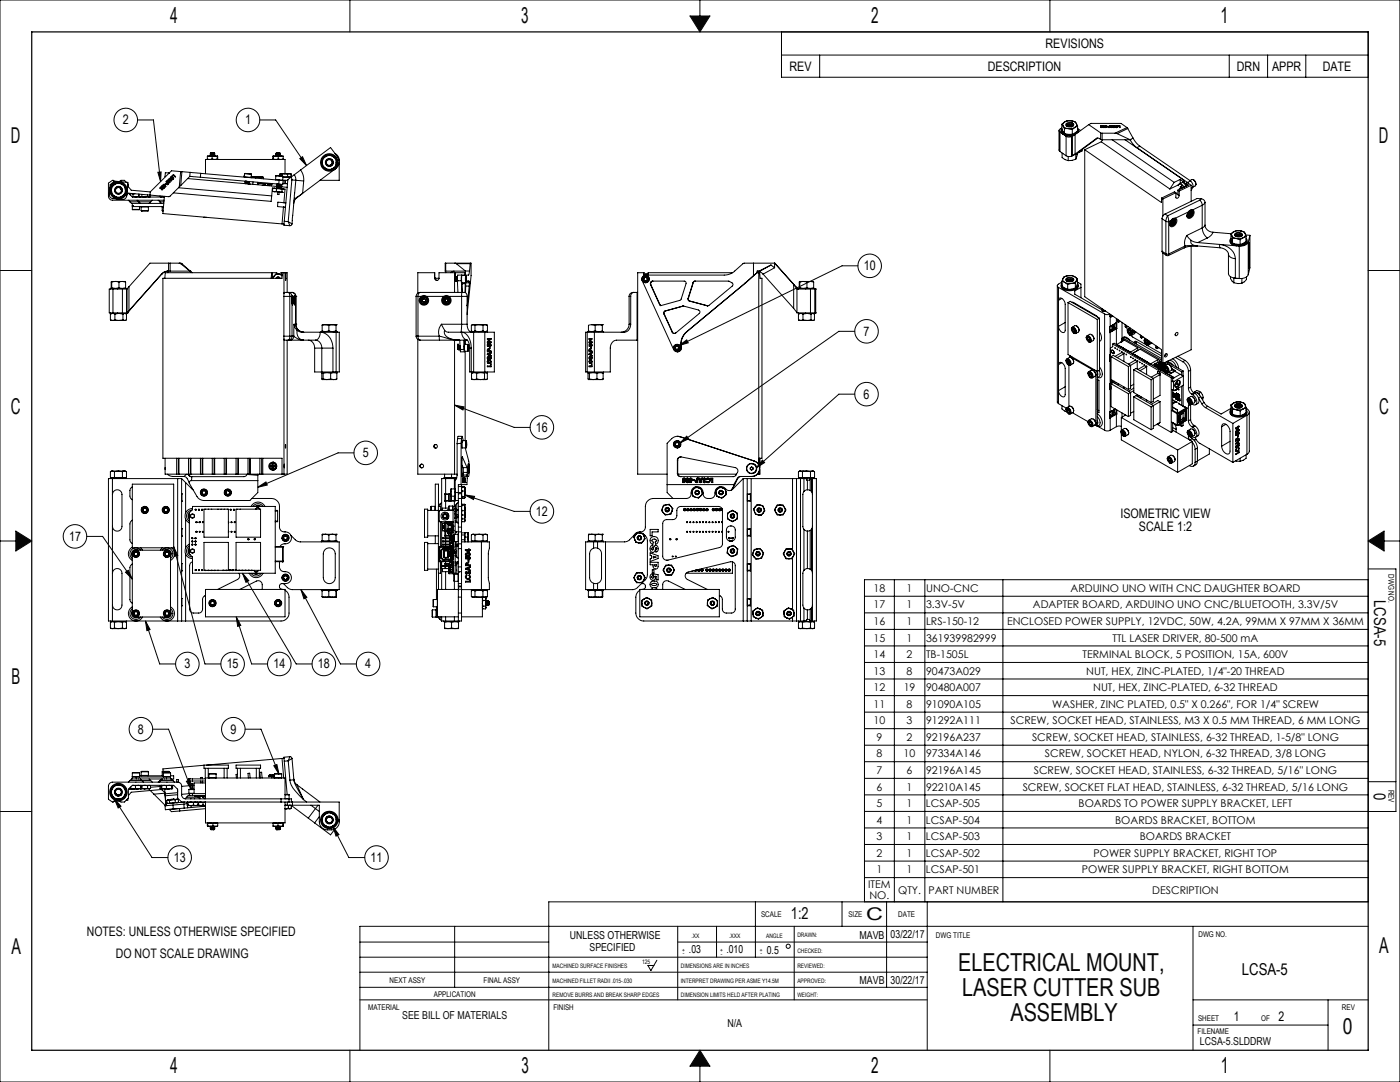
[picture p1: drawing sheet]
<svg xmlns="http://www.w3.org/2000/svg" width="559mm" height="432mm" viewBox="0 0 559 432" stroke-linecap="round" stroke-linejoin="round" font-family="sans-serif">
<defs><g id="words">
<g font-size="9.9" fill="#0a0605">
<text x="382.4" y="387.5">ELECTRICAL MOUNT,</text>
<text x="384" y="397.4">LASER CUTTER SUB</text>
<text x="403.3" y="407.3">ASSEMBLY</text>
</g>
<g font-size="8.7" fill="#0a0605">
<text x="68" y="9.4">4</text>
<text x="208.1" y="9.3">3</text>
<text x="347.7" y="9.3">2</text>
<text x="487.1" y="9.4">1</text>
<text x="4.3" y="57">D</text>
<text x="550.4" y="57.2">D</text>
<text x="4.3" y="165.3">C</text>
<text x="550.5" y="165.1">C</text>
<text x="4.6" y="273.1">B</text>
<text x="4.6" y="380.6">A</text>
<text x="550.5" y="380.4">A</text>
<text x="536" y="412.8">0</text>
<text x="67.9" y="428">4</text>
<text x="208.1" y="428">3</text>
<text x="487.3" y="428.1">1</text>
</g>
<text font-size="8.7" x="347.7" y="428.1">2</text>
<text font-size="7" fill="#0a0605" x="345.7" y="367.2">C</text>
<g font-size="6.5" fill="#0a0605">
<text x="548.5" y="239.5" transform="rotate(90 548.5 239.5)">LCSA-5</text>
<text x="548.4" y="316.4" transform="rotate(90 548.4 316.4)">0</text>
<text x="315.7" y="366.7">1:2</text>
</g>
<text font-size="6.5" x="495.7" y="388.9">LCSA-5</text>
<g font-size="5.2">
<text x="417.3" y="19.1">REVISIONS</text>
<text x="315.1" y="28.2">REV</text>
<text x="394.3" y="28.2">DESCRIPTION</text>
<text x="493.7" y="28.2">DRN</text>
<text x="507.7" y="28.2">APPR</text>
<text x="527.9" y="28.2">DATE</text>
<text x="49" y="49.7">2</text>
<text x="97.8" y="49.7">1</text>
<text x="344.8" y="107.9">10</text>
<text x="344.7" y="134">7</text>
<text x="344.7" y="159.1">6</text>
<text x="213.9" y="172.3">16</text>
<text x="144.8" y="182.5">5</text>
<text x="213.9" y="205.9">12</text>
<text x="447.2" y="206.9">ISOMETRIC VIEW</text>
<text x="27.6" y="215.8">17</text>
<text x="454.6" y="211.8">SCALE 1:2</text>
<text x="73.6" y="266.8">3</text>
<text x="90.5" y="266.8">15</text>
<text x="109.1" y="266.8">14</text>
<text x="126.9" y="266.8">18</text>
<text x="145.8" y="266.8">4</text>
<text x="55.1" y="292.8">8</text>
<text x="92" y="292.8">9</text>
<text x="69.3" y="344">13</text>
<text x="147.9" y="344">11</text>
<text x="492.5" y="407.3">1</text>
<text x="510.3" y="407.3">2</text>
</g>
<g font-size="5.2" fill="#0a0605">
<text x="34.6" y="373.4">NOTES: UNLESS OTHERWISE SPECIFIED</text>
<text x="46.2" y="382.3">DO NOT SCALE DRAWING</text>
</g>
<g font-size="4.4">
<text x="227.5" y="374.8">UNLESS OTHERWISE</text>
<text x="343" y="374.6">MAVB</text>
<text x="235.3" y="379.6">SPECIFIED</text>
<text x="275" y="380.5">.03</text>
<text x="290" y="380.5">.010</text>
<text x="306.1" y="380.6">0.5</text>
<text x="343.1" y="392.5">MAVB</text>
</g>
<g font-size="4.4" fill="#0a0605">
<text x="355.5" y="374.5">03/22/17</text>
<text x="355.5" y="392.6">30/22/17</text>
<text x="160.6" y="406.6">SEE BILL OF MATERIALS</text>
<text x="290.3" y="409.9">N/A</text>
<text x="479" y="417">LCSA-5.SLDDRW</text>
</g>
<g font-size="4.2">
<text x="348.7" y="236.2">18</text>
<text x="361.9" y="236.2">1</text>
<text x="369.6" y="236.2">UNO-CNC</text>
<text x="427.3" y="236.2">ARDUINO UNO WITH CNC DAUGHTER BOARD</text>
<text x="348.7" y="242.8">17</text>
<text x="361.9" y="242.8">1</text>
<text x="369.6" y="242.8">3.3V-5V</text>
<text x="412.3" y="242.8">ADAPTER BOARD, ARDUINO UNO CNC/BLUETOOTH, 3.3V/5V</text>
<text x="348.7" y="249.4">16</text>
<text x="361.9" y="249.4">1</text>
<text x="369.6" y="249.4">LRS-150-12</text>
<text x="402" y="249.4">ENCLOSED POWER SUPPLY, 12VDC, 50W, 4.2A, 99MM X 97MM X 36MM</text>
<text x="348.7" y="256">15</text>
<text x="361.9" y="256">1</text>
<text x="369.6" y="256">361939982999</text>
<text x="444.1" y="256">TTL LASER DRIVER, 80-500 mA</text>
<text x="348.7" y="262.6">14</text>
<text x="361.9" y="262.6">2</text>
<text x="369.6" y="262.6">TB-1505L</text>
<text x="432.1" y="262.6">TERMINAL BLOCK, 5 POSITION, 15A, 600V</text>
<text x="348.7" y="269.2">13</text>
<text x="361.9" y="269.2">8</text>
<text x="369.6" y="269.2">90473A029</text>
<text x="433.6" y="269.2">NUT, HEX, ZINC-PLATED, 1/4&quot;-20 THREAD</text>
<text x="348.7" y="275.9">12</text>
<text x="360.7" y="275.9">19</text>
<text x="369.6" y="275.9">90480A007</text>
<text x="436.3" y="275.9">NUT, HEX, ZINC-PLATED, 6-32 THREAD</text>
<text x="348.7" y="282.5">11</text>
<text x="361.9" y="282.5">8</text>
<text x="369.6" y="282.5">91090A105</text>
<text x="419.9" y="282.5">WASHER, ZINC PLATED, 0.5&quot; X 0.266&quot;, FOR 1/4&quot; SCREW</text>
<text x="348.7" y="289.1">10</text>
<text x="361.9" y="289.1">3</text>
<text x="369.6" y="289.1">91292A111</text>
<text x="403.3" y="289.1">SCREW, SOCKET HEAD, STAINLESS, M3 X 0.5 MM THREAD, 6 MM LONG</text>
<text x="349.8" y="295.7">9</text>
<text x="361.9" y="295.7">2</text>
<text x="369.6" y="295.7">92196A237</text>
<text x="411.9" y="295.7">SCREW, SOCKET HEAD, STAINLESS, 6-32 THREAD, 1-5/8&quot; LONG</text>
<text x="349.8" y="302.3">8</text>
<text x="360.7" y="302.3">10</text>
<text x="369.6" y="302.3">97334A146</text>
<text x="417" y="302.3">SCREW, SOCKET HEAD, NYLON, 6-32 THREAD, 3/8 LONG</text>
<text x="349.8" y="308.9">7</text>
<text x="361.9" y="308.9">6</text>
<text x="369.6" y="308.9">92196A145</text>
<text x="412.6" y="308.9">SCREW, SOCKET HEAD, STAINLESS, 6-32 THREAD, 5/16&quot; LONG</text>
<text x="349.8" y="315.5">6</text>
<text x="361.9" y="315.5">1</text>
<text x="369.6" y="315.5">92210A145</text>
<text x="408.2" y="315.5">SCREW, SOCKET FLAT HEAD, STAINLESS, 6-32 THREAD, 5/16 LONG</text>
<text x="349.8" y="322.1">5</text>
<text x="361.8" y="322.1">1</text>
<text x="369.6" y="322.1">LCSAP-505</text>
<text x="430.5" y="322.1">BOARDS TO POWER SUPPLY BRACKET, LEFT</text>
<text x="349.8" y="328.7">4</text>
<text x="361.8" y="328.7">1</text>
<text x="369.6" y="328.7">LCSAP-504</text>
<text x="445.1" y="328.7">BOARDS BRACKET, BOTTOM</text>
<text x="349.8" y="335.3">3</text>
<text x="361.8" y="335.3">1</text>
<text x="369.6" y="335.3">LCSAP-503</text>
<text x="455" y="335.3">BOARDS BRACKET</text>
<text x="349.8" y="341.9">2</text>
<text x="361.8" y="341.9">1</text>
<text x="369.6" y="341.9">LCSAP-502</text>
<text x="436.5" y="341.9">POWER SUPPLY BRACKET, RIGHT TOP</text>
<text x="349.8" y="348.5">1</text>
<text x="361.8" y="348.5">1</text>
<text x="369.6" y="348.5">LCSAP-501</text>
<text x="431.8" y="348.5">POWER SUPPLY BRACKET, RIGHT BOTTOM</text>
<text x="346.6" y="354.5">ITEM</text>
<text x="347" y="358.8">NO.</text>
<text x="358.5" y="356.6">QTY.</text>
<text x="370.6" y="356.6">PART NUMBER</text>
<text x="459.9" y="356.6">DESCRIPTION</text>
</g>
<g font-size="3.1">
<text x="554.2" y="229.1" transform="rotate(90 554.2 229.1)">DWG NO.</text>
<text x="554.2" y="315.1" transform="rotate(90 554.2 315.1)">REV</text>
<text x="358.5" y="366">DATE</text>
<text x="373.6" y="374.5">DWG TITLE</text>
<text x="478.4" y="373.7">DWG NO.</text>
<text x="155.5" y="392.4">NEXT ASSY</text>
<text x="193" y="392.4">FINAL ASSY</text>
<text x="173.2" y="398">APPLICATION</text>
<text x="146.9" y="403.1">MATERIAL</text>
<text x="220.9" y="403.2">FINISH</text>
<text x="478.2" y="407.4">SHEET</text>
<text x="503.4" y="407.4">OF</text>
<text x="535.6" y="403.2">REV</text>
<text x="478" y="412.6">FILENAME</text>
</g>
<g font-size="3.1" fill="#0a0605">
<text x="303.8" y="365.9">SCALE</text>
<text x="338.7" y="365.9">SIZE</text>
</g>
<g font-size="2.4">
<text x="276" y="374.1">.XX</text>
<text x="291.1" y="374.1">.XXX</text>
<text x="305.8" y="374.1">ANGLE</text>
<text x="318.3" y="374.1">DRAWN:</text>
<text x="272.2" y="379.8">+</text>
<text x="272.5" y="381.2">-</text>
<text x="287.4" y="380">+</text>
<text x="287.7" y="381.4">-</text>
<text x="303.2" y="379.8">+</text>
<text x="303.5" y="381.2">-</text>
<text x="318.3" y="380.2">CHECKED:</text>
<text x="220.5" y="386.2">MACHINED SURFACE FINISHES</text>
<text x="256.3" y="384.7">125</text>
<text x="271.8" y="386.2">DIMENSIONS ARE IN INCHES</text>
<text x="318.3" y="386.2">REVIEWED:</text>
<text x="220.5" y="392.3">MACHINED FILLET RADII .015-.030</text>
<text x="271.8" y="392.3">INTERPRET DRAWING PER ASME Y14.5M</text>
<text x="318.3" y="392.3">APPROVED:</text>
<text x="220.5" y="397.8">REMOVE BURRS AND BREAK SHARP EDGES</text>
<text x="271.8" y="397.8">DIMENSION LIMITS HELD AFTER PLATING</text>
<text x="318.3" y="398">WEIGHT:</text>
</g>
</g></defs>
<g fill="none" stroke="#000" stroke-width=".4">
<path d="M270.5 369.7v29.3M286 369.7v12.3M317 369.7v29.3M143.7 399h226.4M262.2 383.2l-2.4 4.1-1.2-2h2.4"/>
<circle cx="314.6" cy="377.6" r=".82"/>
</g>
<g fill="none" stroke="#0a0605" stroke-width=".4">
<path d="M0 0h558.8v431.8h-558.8zM139.7 0v12.7M275.4 6.4h8l-4 6.3zM279.4 0v6.4M419.1 0v12.7M0 107.9h12.7M546.1 107.9h12.7M0 215.9h6.3M6.3 211.9l6.4 4-6.4 4zM546.1 215.9l6.4-4v8zM552.5 215.9h6.3M546.1 227h11.1v96.9h-11.1"/>
<path d="M546.1 312h11.1M0 323.9h12.7M301.5 359.9v22.1M336.1 359.9v9.8M353.9 359.9v34.1M370.1 359.9v59.2M546.1 359.9h-327.1v59.2M143.7 376h75.3M181.5 369.7v24.3M270.5 376h99.6M476.2 369.7v49.4M546.1 369.7h-402.4v49.4"/>
<path d="M143.7 382h226.4M143.7 394h226.4M143.7 388h226.4M476.2 399h69.9M530.1 399v20.1M139.7 419.1v12.7M279.4 419.1l4 6.4h-8zM419.1 419.1v12.7M476.2 409.1h53.9M279.4 425.5v6.3"/>
</g>
<path d="M12.7 12.7h533.4v406.4h-533.4z" fill="none" stroke="#0a0605" stroke-width=".5"/>
<path d="M275.4 6.4h8l-4 6.3zM546.1 215.9l6.4-4v8zM279.4 419.1l-4 6.4h8zM6.3 211.9v8l6.4-4z" fill-rule="evenodd" fill="#0a0605"/>
<g fill="none" stroke="#000" stroke-width=".4">
<path d="M311.9 12.7h234.2v18.1h-234.2zM311.9 22h234.2M327.2 22v8.8M490.6 22v8.8M506 22v8.8M521.2 22v8.8M54.9 47.9h6.3l2.9 24.6M103.7 47.9h6.3l12.3 18.2M422.7 52.1v7.9l.4 .5M423.1 52.7v7.8M423.1 52.7l1.2 .8M423.8 52l.2 1.1 .6 .6"/>
<path d="M423.8 49.6l.6 .7M423.8 49.6a3.9 3.9 0 0 0 1.1 3.6M423.8 51.4l-.3 1.1 .8 1M423.8 51.1l-.5 .3a.69 .69 0 0 0-.6 .6 .69 .69 0 0 0 .4 .7M423.9 51.7a2.31 2.31 0 0 0 3 2.2 2.44 2.44 0 0 0 3.2-2.1M424.3 53.5l1.7 .7 2.7-.2M424.3 53.5l1.2 .9M424.4 50.3l.7 .7 1.3 .3M424.4 50.3l.5 1.1M424.9 53.2l1.5 .4h1.6M424.9 51.4v1.8M424.9 48.7a1.1 1.1 0 0 0-.5 1.6"/>
<path d="M424.9 48.7l-1.1 .9M425.5 54.4l1.1 .3 1.1-.2M425.5 54.4v7.8M425.8 50.3a1.37 1.37 0 0 1 2.3 .1M426.4 51.3l-1.5 .1M426.4 51.3l1.6 .4M426.6 49.9l-.9 .3M427.4 50.4l.4 .2-1-.3-.8 .2 1.7 .1M427.5 48.2l-1.4 .1-1.2 .4M427.5 48.2l1.3 .4 .8 .6M427.5 48.2a1.91 1.91 0 0 1 2.1 1M427.5 48.2h-1.6l-1 .5"/>
<path d="M427.7 49l.8 .5M427.7 49l-1.1-.1a.98 .98 0 0 0-1.1 1.2 1.96 1.96 0 0 0 3.1-.3l-.1-.3M427.7 49a.86 .86 0 0 1 .6 .7 .86 .86 0 0 1-.4 .8l.2-.5M427.7 49l.8 .7M427.7 54.5v7.8M428 51.7v1.9M428 54.4v7.8M428 54.4l-.3 .1M428 50.3l-.2-.2a1.45 1.45 0 0 0-2 .3M428.1 50a1.36 1.36 0 0 0-1.3-.7 1.36 1.36 0 0 0-1.1 .9l.3 .3M428.1 50v.1M428.5 49.5v.4l-.5 .5"/>
<path d="M429 50.8l-1.2 .5h-1.4M429 50.8l-1 .9M429.1 53.7l-1.1 .7M429.1 53.7v7.8M429.6 49.2a1.18 1.18 0 0 1-.6 1.6M429.6 49.2l.5 1.1M430.1 50.3l-1.1 .5M430.1 50.3v1.9l-2.1 1.4M430.1 51.4l.4 .6-.2 .8M430.1 51.3l1.2 .8M430.1 52l-.1 1.1M431.9 59.7v.6l-1.1 .5"/>
<path d="M433 59.8l30.6 21.1v-1.8M433 59.8v58.6l30.6 21.1v5.2l.5 .4M434.6 49.7l.9-.5h11.9l2.4 1.7M434.6 49.7l4.7 3.3M434.6 49.7l-5.5 4M437.6 55.3l.9-.2 .8 .5M437.6 55.3l-8.5 6.2M437.9 55.1l-.3 .2M438.2 55.1l-7.6 5.5 .2 .2M439.3 53l.6 .2M439.3 55.6l.6 .2M439.3 53v2.6"/>
<path d="M439.5 50.7l.1 .1M439.5 50.7v.2M439.5 50.4l-.2 .3 .3 .2M439.5 50.6v.1M439.5 50.4v.2M439.6 56.6l-6.6 3.2M439.6 56.6l27.3 18.8M439.6 50.8v.1M439.7 50.5l-.2 .1M439.7 50.3l-.4-.1h.7l-.3 .3M439.7 50.3l-.2 .1M439.7 50.3v.2"/>
<path d="M439.8 50.7h.2l-.4 .2M439.8 50.7l-.2 .1M439.8 50.7v.2M439.9 55.8h11.2M439.9 53.2v2.6M439.9 53.2h5.2M440.1 55.8l-.5 .8M440.3 50.6l.1 .2M440.3 50.7l-.1 .1M440.3 50.6v.3M440.4 50.2l-.3 .4 .3 .3M440.4 50.2l.4 .4-.4 .3"/>
<path d="M440.4 50.3l.2 .3M440.4 50.3l-.1 .3M440.4 50.2v.1M440.4 50.8v.1M440.6 50.6l-.2 .2M440.6 50.7l.1 .1M440.6 50.6v.3M441.1 50.4l.2 .2M441.1 50.4v.3M441.3 50.2l-.4 .2 .4 .4M441.3 50.3l-.2 .1M441.3 50.2l.3 .2-.3-.1"/>
<path d="M441.3 50.2v.1M441.3 50.6v.1M441.3 50.8v.1M441.4 50.5l-.1 .1M441.4 50.5l.1 .4h-.6l.4-.1M441.4 50.5v.4M441.7 50.4l.4 .1zM442.4 50.9h.3M442.4 50.7l.3 .1M442.4 50.7v.2M442.6 50.4l-.4 .2 .2 .3M442.6 50.4h.2"/>
<path d="M442.6 50.4v.2M442.7 50.6l-.3 .1M442.7 50.9h.3v-.7h-.2v.7M442.7 50.8h.1M442.7 50.6h.1M442.7 50.8v.1M442.8 50.7h.2M443.3 50.2h-.2l.4 .7M443.3 50.2l.1 .1M443.3 50.2v.4M443.4 50.3v.4M443.4 50.3h.4"/>
<path d="M443.5 50.9h.3M443.5 50.5h.3M443.5 50.5v.4M443.5 50.5l.2 .2M443.7 50.7v.2M443.8 50.5v.4M443.8 50.5l-.1 .2M443.8 50.3v.4M443.9 55.8l24.8 17M443.9 50.2h.2l-.3 .7M443.9 50.2l-.1 .1M443.9 50.2v.4"/>
<path d="M444.4 50.4l.3 .1M444.4 50.4v.2M444.5 50.7l.2 .1M444.5 50.7h-.2l.3 .2M444.5 50.7v.2M444.6 50.2l-.4 .2 .6 .3M444.6 50.3l-.2 .1M444.6 50.2l.5 .2-.5-.1M444.6 50.2v.1M444.7 50.8v.1M444.7 50.5l.3 .2-.4 .2M444.7 50.5v.2"/>
<path d="M444.8 50.7h.1M444.9 50.7l-.2 .1M444.9 50.7v.2M445.1 53.2l.8 .1M445.4 50.7l.2 .1M445.4 50.7h-.2l.4 .2M445.4 50.7v.2M445.6 50.3l.3 .3-.3 .2M445.6 50.2l.4 .1M445.6 50.2l-.4 .2 .4-.1M445.6 50.2v.1M445.6 50.8v.1"/>
<path d="M445.9 53.3l5.1 2.4M445.9 50.7l.1 .1M446 50.8l-.4 .1M446 50.3v.5M446 50.3l-.1 .6M446.2 50.2h.8v.7h-.2v-.6zM446.8 50.7h.2M449.1 55.8l23.7 16.3M449.8 50.9l.3 .4M449.8 50.9l-4.7 2.3M450.1 51.3l-4.2 2M450.1 51.3l2.2 3.8"/>
<path d="M451.1 55.8h.1M451.1 55.8l1.2 1.8 1.5 1.3M452.3 55.1l1.2 1.9 1.5 1.3M452.3 55.1l-1.3 .6M453.8 58.9l20.2 13.9M455 58.3l-1.2 .6M455 58.3l20.2 13.9M43.8 75.6l-.2 1.9a1.57 1.57 0 0 0 1.5 1.8l1.9 .1M43.8 75.6a3.5 3.5 0 0 0 3.2 3.8M44.4 74.6l-.3 1.7 .5 1.3M44.5 76.1a2.76 2.76 0 0 0 1.5 2.3M44.5 76.1l.1 1.6 1.4 .7"/>
<path d="M44.7 77.8l1.3 1.1 1.4 .2M45.5 72.4l-.6-.4-1.6 1.1v5.2a1.63 1.63 0 0 0 1.6 1.6h20.6M45.7 73.6a2.81 2.81 0 0 0-1.2 2.5M45.7 73.6l-1.3 .9 .1 1.6M46.7 74.9l-.2 .1M46.8 74.4a1.59 1.59 0 0 0-.8 2.4 1.59 1.59 0 0 0 2.5 .2 1.59 1.59 0 0 0-.5-2.5M46.8 74.4a1.43 1.43 0 0 1 1.6 1.3M46.8 74.4l1.2 .1M46.9 72.8l-1.5 .6-.9 1M47.2 72.8l1.3 .2 1.3 1.1M47.6 72.5a3.5 3.5 0 0 0-3.8 3.1M47.6 72.5a3.5 3.5 0 0 1 3.2 3.7"/>
<path d="M47.6 72.5l.7-.5h1.4l.7 .7M48 74.5a1.43 1.43 0 0 1 .8 1.9 1.43 1.43 0 0 1-1.9 .8 1.43 1.43 0 0 1-.7-1.9 1.25 1.25 0 0 1 1.3-.5 1.25 1.25 0 0 1 .9 .9M48.4 75.7v.1M48.5 73.4a2.81 2.81 0 0 0-2.8 .2M48.5 73.4a2.76 2.76 0 0 1 1.6 2.4M48.5 73.4l1.5 .8 .1 1.6M48.5 73.4l-1.4-.7-1.4 .9M48.8 78.2a2.81 2.81 0 0 1-2.8 .2M48.8 78.2l-1.3 1-1.5-.8M50 74.3l.4 1.9-.2 1.1M50 77.5l-.8 1-1.6 .6M50.1 75.8a2.71 2.71 0 0 1-1.3 2.4"/>
<path d="M50.1 75.8v1.6l-1.3 .8M50.6 77.8l.2-.5 .7-.2 8.4 .8M50.6 77.8a1.68 1.68 0 0 1-1.7 1.8l-1.9-.2M50.8 76.2a3.4 3.4 0 0 1-3.8 3.2M50.8 76.2l-.2 1.6M50.9 74.2l-.1 2M50.9 74.2l1.5 1.7 7.6 .7M50.9 74.2l.1-1.4-5.3-.5-1.7 1.4-.2 1.9M51 73.3l.3 .3v1M51.2 79.9l1.6 1.3M51.3 77.1l1.5 1.5h12.8l-.9-.1M52 77.4v.4"/>
<path d="M52.5 77.3l.6 .1M52.5 77.3h.6M52.5 77.3l-.5 .1M53.1 78.5h2.3M53.1 77.4v1.1M53.1 78.5l-.3 .1M53.8 77.3l-.7 .1M54.8 79.9l1.2 1.3M55.4 78.5h.1M55.4 77.5v1M55.5 78.5h1.1M55.5 78.5l.3 .1"/>
<path d="M55.5 77.5v1M56.6 78.5h2.3M56.6 77.6v.9M57 78.5h.1M58.9 78.5h1.2M58.9 77.8v.7M60 76.6l-.1 1.3M60.1 78.5l-.3 .1M60.1 77.9v.6M60.8 79.9l-1.3 1.3M63 68.8l1.3-.2-.2 3.9zM63.1 79.9l1.3 1.3"/>
<path d="M63.8 75l.5-.5 .3 1 .3-.3a.34 .34 0 0 1 0 .5 .34 .34 0 0 1-.4 0l-.3-.8zM63.9 78.2l.4 .4 .4-.1M64 78.6h.2M64.6 74.2l.7 .2 .2 .7a.82 .82 0 0 1-.9-.9zM64.7 74.4l.7 .6zM64.7 78.3v.2M65.2 73.6h.5l-.4 .2v.2l.3 .2 .2-.4 .4 .6-.4 .4v-.6a.41 .41 0 0 1-.6 0 .41 .41 0 0 1 0-.6zM65.6 78.4l-.6 6.8 47.6 4.2M65.7 73.6l.3-.3 .2 .2-.3 .3zM66.4 72.4l.9 .9-.2 .3a.42 .42 0 0 1-.7-.1 .42 .42 0 0 1 .2-.6zM66.5 72.3h.4l.3-.7 .6 1.2-.1 .2zM66.6 73.2l.4 .1-.3 .2z"/>
<path d="M67 73.3l-.1 .1M67.1 72.4l.2-.2 .3 .4zM67.2 69h.1M67.2 69h.3l-1.5-.1-.1 1.6h.2M67.5 71.3l.7-.1-.5 .2 .1 .3a.42 .42 0 0 1 .6-.2 .42 .42 0 0 1 .2 .6 .42 .42 0 0 1-.7 .1l.5-.2-.1-.2a.48 .48 0 0 1-.6 .1 .48 .48 0 0 1-.2-.6zM68.2 70.6a.59 .59 0 0 1 1 .1 .59 .59 0 0 1-.6 .8l.5-.5-.6-.4-.3 .5zM68.7 70.1l.5-.5 .9 .9-.1 .2-.8-.8zM69.2 77l39 3.4 .2-2.2M71.3 74.9l37.1 3.3M71.5 74.6l-3.9 3.9-7.7-.6M72.1 68.5h.5M72.1 68.5l-3.7-.3-8.4 8.4"/>
<path d="M72.1 68.5l-.6 6.1M72.1 74l-.6 .6M72.6 68.5l-.5 5.5M72.6 68.5l3.3 .3M74.9 71.3l35.6 3.1M75.7 70.4l4.3 .3M75.7 70.4l-3.6 3.6M75.9 68.8l4.2 .4M75.9 68.8l-.2 1.6M80 70.7l31.3 2.8M80.1 69.2l31.3 2.7M80.1 69.2l-.1 1.5"/>
<path d="M82.8 63.5h1.9M82.8 63.5v.1M82.8 62.4v1.1M83.7 62.3l1 .1M83.7 62.3h2M83.7 62.3l-.9 .1M83.9 61.4v.1M83.9 61.8h.1M84 61.5l.2 .1M84 61.8l.2 .2M84.1 61.1l.1 .1M84.2 61.6l-.2 .2"/>
<path d="M84.2 62l-.2 .2M84.2 61.2l-.2 .2M84.2 61.2h.1M84.2 61.6h.1M84.2 62h.1M84.7 63.5h2M84.7 62.4v1.1M85.4 61l-1.2 .2M85.4 61.4l-1.2 .2M85.4 61.8l-1.2 .2M85.4 62.2l-.5 .1M85.4 61.5l-1.2 .1"/>
<path d="M85.4 62.2l-.1 .1M85.4 60.9l-1.3 .2M85.4 60.9v.1M85.4 61.4l.3 .2M85.4 61.8l.3 .2M85.4 61l-1.3 .1M85.4 61.4v.1M85.4 61.8h.1M85.4 62.2h.1M85.4 62.2l.1 .1M85.5 61.2l-1.5 .2M85.5 61.2h.2"/>
<path d="M85.6 61.1l-1.4 .1M85.6 61.1l-.1 .1M85.6 61.1l.1 .1M85.7 61.2l-.3 .2M85.7 61.6l-.3 .2M85.7 62.1l-.3 .1M85.7 62.3l1 .1M85.7 62.3h1.1M85.7 61.2l-1.7 .3M85.7 61.6l-1.7 .2M85.7 62l-1.8 .2M85.7 62l-1.7 .2"/>
<path d="M85.7 61.6h.1M85.7 62h.1M85.7 62.3l-1 .1M86.7 62.4v1.1M86.8 62.3l-.1 1.2M86.8 62.3l-.1 .1M97.5 70.6l2.8 .2M97.5 70.1v.6M97.5 70.6l.1 .1M97.5 70.1h.1M97.6 70l-.1 .1M97.6 69.3l2.8 .3"/>
<path d="M97.6 69.3l-.1 1.3M97.8 72.3l-.1 1M97.9 73.2l.2 .1M97.9 72.9l.2 .1M97.9 73.1h1.5M97.9 73.1v.1M98 72.7l.1 .1M98 72.9h1.4M98 72.7h1.4M98 72.6v.1M98 72.4h.1M98 72.4l.1 .1"/>
<path d="M98 72.4h1.1M98.1 73.3h1.1M98.1 73.3h-.1M98.1 72.3l-.1 .1M98.1 73.3h.1M98.1 73l-.2 .1M98.1 73h.1M98.1 72.8h.1M98.1 72.5l-.1 .1M98.1 72.5h.1M98.1 72.8h1.2M98.1 72.5h1.2"/>
<path d="M98.5 72.4h-.5M99 73.4h.4M99.2 73.3l.2 .1M99.2 73l.2 .1M99.2 73.2l-1.1 .1M99.3 72.7l.1 .2-1.3-.1M99.3 73h-1.2M99.3 72.7l-1.2 .1M99.3 73.2l-.1 .1M99.3 72.5l.1 .1M99.3 72.5h-1.2M99.3 72.5h.1"/>
<path d="M99.3 72.7v.1M99.3 73.4h.1M99.4 73.4h.1M99.4 73.2h-.2M99.4 73.1v.1M99.4 72.5h-.1M99.4 72.9l-.1 .1M99.4 72.7h-.1M99.4 72.6h-1.4M99.4 72.9h.1M99.5 72.6v.1M99.5 73.4h.1"/>
<path d="M100.3 70.8l-.2 .1M100.3 70.3h.1M100.3 70.2l.1 .1M100.4 70.6h.1M100.4 70.3l-.1 .6M100.4 69.6l-.1 1.2M100.5 70.6h.4M100.5 70.6l.3 .1M100.5 70.6h-.2M100.6 70.8v.1M100.9 70.6h.5M100.9 70.6l-.3 .2"/>
<path d="M101 72.6l-.1 1M101.4 70.6l.7 .2M101.4 70.6h1.8M101.4 70.6l-.8 .2M101.7 70.6h.1M101.8 70.6h.6M102.1 70.8v.3M102.4 70.6h.1M102.4 70.6h1M102.9 72.7v1M102.9 73.2h5.6M103.2 70.6l-1.1 .2"/>
<path d="M103.2 70.6l1.2 .2M103.2 70.6h1.5M103.4 70.6h.1M104.4 70.8v.5M104.6 73.9h.8M104.7 70.6l.4 .2v.6M104.7 70.6l.3 .1M104.7 70.6l-.3 .2M105.6 74h.4M105.9 73.4l.1 .6M106 73.2l-.7 .7M106.9 74v.1"/>
<path d="M106.9 73.9v-.6h.2v.6M106.9 73.9v.1M106.9 73.9h.2M107.1 74v.1M107.1 73.9v.1M107.5 73.7h.1M107.5 73.7v.4M107.5 73.7h.8M107.5 73.5v.2M107.5 73.5h.8M107.8 73.3l-.3 .2M108 73.3l.3 .2"/>
<path d="M108.3 73.5v.2M108.3 73.7v.5M108.3 73.7h.1M108.4 73.2h.1M108.8 76.3l.7 .2M108.8 76.3h.1M108.9 75.2l1.4 .2M108.9 75.2l-.1 1.1M108.9 75.2h.1M109 62.3v.1M109 62.3h1.1M109 62.3v1.2"/>
<path d="M109 63.5h2.1M109 76.4l.5 .1M109 62.4v1.1M109.5 76.5l1.9 .2M110 71.7l2.9 .3M110 71.7v.1M110.1 62.3l1 .1M110.1 62.3h1.9M110.1 62.3l-1.1 .1M110.1 70.2l2.9 .2M110.1 70.2l-.1 1.5M110.1 61.5v.1"/>
<path d="M110.1 61.9h.1M110.2 61.2h.1M110.3 76.4l1.1 .3M110.3 76.4l-.8 .1M110.3 74h1.8l-.3 .2M110.3 74h.1M110.3 75.4v1M110.4 74.1l.2 .2M110.4 62.2l-.2 .1M110.4 73.6h1.7M110.4 62.1v.1M110.4 73.7l.3 .1"/>
<path d="M110.4 75.2l1.1 .1M110.4 75.2l-1.7-.2-.3 3.2M110.5 74.4h1.5M110.5 74.4l-.1 .8M110.6 75.2h1.2M110.6 74.3l-.3 .1 1.7-.1M110.6 74.8h1.3M110.6 74.2v.1M110.6 73.9l-.3 .1M110.6 73.8v.1M110.7 73.5l-.3 .1M110.7 73.4l-.1 .1"/>
<path d="M110.7 75.2h1.1M110.7 75h1M110.8 73.4l-.1 .1M110.9 76.6l-.1 1h.5l.1-.9M111.1 63.5h1.9M111.1 62.4v1.1M111.4 76.7l1.5 .1M111.4 71.9l1.6 .1-.1 1.6-1.6-.1M111.4 71.9l-.1 1.6M111.5 75.3l-1.2 .1M111.5 75.3h.6M111.5 75.3l1.1 .3"/>
<path d="M111.6 61.6l.3 .1M111.6 61.9l.3 .2M111.6 61.1l-1.5 .4M111.6 61.5l-1.5 .4M111.6 61.2l.3 .1M111.6 61.2h-1.4M111.6 61.6h-1.4M111.6 61.9l-1.4 .1M111.6 61.9l-1.2 .2M111.6 61.1v.1M111.6 61.5v.1M111.6 61.9h.1"/>
<path d="M111.7 74.5l-.9 .1M111.7 61.1l-1.5 .1M111.7 61.1l-1.3-.2-.2 .3M111.7 61.1h-.1M111.8 75h-1.1M111.8 74.2h-1.2M111.8 74.2l.3 .1M111.8 74.2l-1.2 .1M111.8 73.7l-1.2 .1M111.8 74.2h.1M111.9 73.8l.2 .2M111.9 61.4l-.3 .1"/>
<path d="M111.9 61.8l-.3 .1M111.9 62.2l-.2 .1M111.9 73.7l-1.3 .2M111.9 61.3l-1.8 .2M111.9 61.7l-1.8 .2M111.9 62.1l-1.6 .2M111.9 61.3l-1.7 .3M111.9 61.8l-1.7 .2M111.9 62.2h.1M111.9 61.3h.1M111.9 61.7v.1M112 74.4l-.2 .1"/>
<path d="M112 62.3l1 .1M112 62.3l-.9 .1M112.1 73.9l-1.8 .1M112.1 74.4h.1M112.1 73.6l-.2 .1M112.1 69.3l.4 .2M112.1 69.3h1.6M112.1 69.3l-.3 .1M112.1 69.3l-.4 .2v.7M112.1 75.3l1.7 .2-.5 5.4M112.2 74.5l-1.4 .1M112.2 74.5l2.4 .3"/>
<path d="M112.2 74.5l-.1 .8M112.5 76.6l.4 .2M112.5 73.6v1M112.5 76.6l-1.1 .1M112.5 69.5v.7M112.6 75.6l-.1 1M112.8 72h.7M112.9 76.8h.1M112.9 72h-.2M112.9 73.3h1.9M112.9 73.2h.6M113 70.4l-.1 1.6"/>
<path d="M113 76.8h-.1M113 62.4v1.1M113 63.5v.1M113.1 75.5l-.5 .1M113.5 73.2h.4M113.5 72h.4M113.5 72v1.2M113.7 69.3l1.1 .2M113.7 69.3h1.8M113.7 69.3l-1.2 .2M113.8 69.3v-5.7h-31.8v5.7M113.9 73.2h.9"/>
<path d="M113.9 72h1M113.9 72v1.2M114.5 69.3h.1M114.5 69.3h-1.2M114.6 74.8l-.5 6.2M114.8 70.5h1.4M114.8 70.5l-1.8 .1 3 .1M114.8 69.5v1M115.5 69.3l.7 .2M115.5 69.3l-.7 .2M116 70.7h.2M116 70.7v.2"/>
<path d="M116.1 70.6l-.2 .1M116.2 70.7l.3 1.1M116.2 70.7l-1.3 .9-.3 3.2M116.2 69.5v1M116.2 70.5l-.1 .1M116.5 71.8l1.6 .1M116.5 71.8l-1.5 16.6M117.4 69.7l.6 1.1 .1 1.1M117.4 69.7l-1.2 1M118.1 71.9l-1.5 17.5M118.1 71.9l3.1 .3M118.5 78.9l-.8 1-.4 1.2"/>
<path d="M118.6 78.7l-.8 .5-.4 .8M118.6 78.7l-.1 .2M119.7 63.3l1.1-.8 1.5 3.6zM120 67.8a6.4 6.4 0 0 1 1.2 4.4M120 67.8l-2.6 1.9M120.8 77.2l-2.2 1.5M120.8 77.2l-2.3 1.7M121.2 72.2l-.4 5M128.7 64.7a2.95 2.95 0 0 0 1.2 2.5M128.7 64.7l-.1 1.6 1.3 .9M128.7 63.2l-.4 1.6 .3 1.4M128.7 66.4l1.2 1.2 1.2 .4"/>
<path d="M129.9 67.2a2.86 2.86 0 0 0 2.8 .1M129.9 67.2l1.4 .9 1.4-.8M130.2 62.3a2.81 2.81 0 0 1 2.8 .2M130.2 62.3a2.95 2.95 0 0 0-1.5 2.4M130.2 62.3l-1.4 .8-.1 1.6M131.1 63.7h.3M131.3 66h.2M131.6 61.7l-1.7 .4-1 .9M131.6 61.6l-1.4 .7M131.6 61.6l1.4 .9M131.8 61.7l1.2 .4 1.2 1.2M132 65.8a1.15 1.15 0 0 0 0-1.9 1.15 1.15 0 0 0-1.8 .7 1.15 1.15 0 0 0 1.4 1.4l.5-.2"/>
<path d="M132.1 65.8l-.2 .1M132.6 63.8a1.58 1.58 0 0 0-2.5 .2 1.58 1.58 0 0 0 .9 2.4 1.58 1.58 0 0 0 2-1.5M132.6 63.8a1.38 1.38 0 0 1-.5 2M132.6 63.8l.4 1.1M133 62.5a2.71 2.71 0 0 1 1.2 2.5M133 62.5l1.3 .9-.1 1.6M133 64.9a1.43 1.43 0 0 1-1.3 1.5 1.43 1.43 0 0 1-1.5-1.4 1.43 1.43 0 0 1 1.4-1.4 1.23 1.23 0 0 1 1 .9 1.23 1.23 0 0 1-.5 1.3M133.3 67.8l-12.5 9.4M133.7 61.2l1.2 1.1 .5 1.9M133.8 67.4l-.5 .4M133.8 67.4a3.5 3.5 0 0 0-1.2-5.8 3.5 3.5 0 0 0-4.7 3.7 3.5 3.5 0 0 0 5.4 2.5M133.8 67.4a3.2 3.2 0 0 0 1-4.7l-2.9-3.8-11.9 8.9"/>
<path d="M134 66.7l-1 .9-1.6 .4M134.2 65a2.63 2.63 0 0 1-1.5 2.3M134.2 65l-.1 1.6-1.4 .7M134.3 63.5l.3 1.3-.4 1.7M135.4 65v7h-7.7M423.1 60.5l2.4 1.7M423.9 61.1v1.8l2.5 1.2M425.5 62.2l1.1 .3 1.1-.2M426.4 62.4v1.7M428 62.2l-.3 .1M429.1 61.6h.3M429.1 61.5l-1.1 .7"/>
<path d="M429.4 63.5l-1.6 .5-1.4 .1M429.4 61.6v1.9M429.4 61.5v.1M430 61.2l-.6 2.3M430.8 60.8l-2.8 1.4M430.8 60.5v.3M463.6 79.1l.5 .3M464.1 79.4v6.8M468.7 72.8l-1.8 2.6M469.3 76.9v1.8a.75 .75 0 0 0 1 .3 .75 .75 0 0 0 .4-1M469.3 77.1l.8 .6M469.3 76.9l-5.2 2.5"/>
<path d="M469.3 76.9l-.5-.3-5.2 2.5M470.1 75.9l.6 .3M470.1 75.9v1.8M470.1 77.7l.6 .3M470.3 73.8l-3.4 1.6M470.3 73.9v.1M470.6 73.6l-.3 .6M470.6 73.6l.5-.2 .7 .5M470.6 73.6l-.3 .3M470.7 76.2v1.8M471 74.6l.4-.1 .5 .5M471.1 71.6v1.6"/>
<path d="M471.1 71.6l-2.4 1.2M471.1 71.6l1.1 .8M471.1 74.7l.5-.1-.2 .1M471.2 73.1l.6 .8M471.2 73.1l.8-.4 1.4 1.4M471.2 73.1l-.6 .5M471.8 73.9l.6 .9M471.8 74.8l-1.1 .5 .3 .2M471.8 73.9l.9 .6M472.2 72.4v.4M472.7 74.5v.2M472.8 72.1l-.6 .3"/>
<path d="M472.8 72.1v1.1M473.1 73.7h.2M473.3 73.5l-.2 .1M473.3 73.2l1 .7-4.2 2M473.3 73.2l.6-.4 1.5 1.1M473.3 73.2v.7M473.4 74.1l-.7 .4M473.4 74.1l.1 .2M474 72.8l.3 .4M474.9 72a1.58 1.58 0 0 1 1.9 .1 1.58 1.58 0 0 1 .5 1.7l-1.2 .8M475.2 72.2a2.48 2.48 0 0 1 .9 2.5M475.2 72.2l-1.2 .6"/>
<path d="M475.4 73.9l-4.7 2.3M475.4 73.9v6.5M476.1 74.7l-.7 1.4M476.1 74.7l-.7 .3M476.3 71.7l.8 .8 .2 1.2M478.8 79.9l.6 .6 .4 1.4M478.8 79.9l-12.7 6.2M479.4 79.3l-.6 .6M479.4 79.3a1.58 1.58 0 0 1 1.6 1.5M479.4 79.3l-1.6-.1-12.8 6.2M51.9 80.5h8.2M52.8 82.1h.1"/>
<path d="M52.8 83.6h2.9M52.8 81.2v2.4M52.8 81.2h12.6M52.8 82.4h12.5M55.7 82.4v1.2M56.3 82.6h2.9M56.3 84.1h2.9M56.3 82.6v1.5M56.5 82.4l-.2 .2M59.1 82.4l.1 .2M59.2 82.6v1.5M63.8 80.5h1.6"/>
<path d="M64.7 82.6h.6M64.7 84.1h.4M64.7 84.1l.4 .1M64.7 82.6v1.5M64.9 82.4l-.2 .2M81.4 86.6l1 .1M112.6 89.4h.7M113.1 82.7h.1M113.1 82.7l-.5 6.7M113.3 80.9h.1M113.3 80.9l.8 .1M113.3 80.9l-2.4-.2-.1 1.7 3.1 .3"/>
<path d="M113.3 89.4v.5l2.4 .2M113.5 88.3l1.5 .1M113.9 82.7l-.6 6.7M114.1 81l-.2 1.7M115 88.4l1.6 1M115 88.4l.7 1.7M116.6 89.4l-.3 .5-.6 .2M463.8 87.3l1.5 1M463.8 87.3v13M465 85.4l-.8 .8-.4 1.1M465 85.4l1.1 .7M465.3 88.3l1.2 .1"/>
<path d="M465.3 88.3v13M466.1 86.1l.4 2.3M466.1 86.1l-.8 2.2M466.5 88.4v13M466.9 89.5l.5 .4M467.5 87.9l-1 .5M467.6 88.9l.6 .5M467.7 89.3l.5 .1M467.9 88l.7-.3a1.2 1.2 0 0 1 .4 1.5 1.2 1.2 0 0 1-1.4 .6l-.2-1zM468.1 88.4l-.4 .5v.4M468.1 88.3v.1M468.1 88.4l.6 .4"/>
<path d="M468.2 88.2h.5M468.2 88.2l-.5 .5v.6M468.5 87.2l.4 .4M468.7 88.8l-.5 .6M468.7 88.2v.6M468.8 87.2a1.65 1.65 0 0 1 .2 2 1.65 1.65 0 0 1-1.8 .8l-.3-.9M468.8 87.2l-1.1 .4M469.1 87.1a1.43 1.43 0 0 0-1.6 .8M469.1 87.1a1.54 1.54 0 0 1 .1 2.5l-.4 .5a1.17 1.17 0 0 1-1.8 .1 1.17 1.17 0 0 1 .1-1.8l.4-.5M469.1 87.1l-.3 .1M469.2 88.5l-.1-.8a1.34 1.34 0 0 0-1.7 .5 1.34 1.34 0 0 0 .3 1.7l.6-.2M472.7 98.9l-6.4 3.1"/>
<path d="M473 98.2l-.3 .7M473 98.2l-6.5 3.2M473.7 94l-.5 .9a4.4 4.4 0 0 0-.2 3.3M473.7 94l1.7 1.9M473.8 86.2l.5 .3M474.4 84.6l-5.3 2.5M474.6 84.9a.97 .97 0 0 1 1.3-.4 1.37 1.37 0 0 1-.2 1.4 1.37 1.37 0 0 1-1.3 .5l-.2-.7zM474.6 85.7l.5 .3M474.6 85.9l.5 .1M475 85.2l-.4 .7M475 84.9v.3M475 85.2l.6 .4"/>
<path d="M475.2 84.8l-.5 .4-.1 .7M475.2 84.8l.5 .1M475.2 84.8l-.1 .1M475.2 86.4h.1M475.3 83.9l.5 .3M475.4 95.9l2.7 .9M475.4 95.9a1.88 1.88 0 0 0 2.4 2.2l9.2 .8M475.4 98.3v41.3l-11.3 5.5M475.6 85.6l-.5 .4M475.7 84.9l-.1 .7M475.7 83.9a1.64 1.64 0 0 1 .1 1.9 1.64 1.64 0 0 1-1.7 .8l-.3-.8M475.7 83.9l-1.1 .4"/>
<path d="M476 83.8a1.36 1.36 0 0 0-1.6 .8M476 83.8a2 2 0 0 1 .4 2.1 2 2 0 0 1-1.7 1.3 1.2 1.2 0 0 1-1-.8 1.2 1.2 0 0 1 .3-1.3l.4-.5M476 83.8l-.3 .1M476.1 85.2l-.2-.9a1.45 1.45 0 0 0-1.6 .6 1.45 1.45 0 0 0 0 1.6l.9-.1M478 98.1l-5 .1M478 98.1l-3.8 .3-1.5 .5M478.1 96.8l15.4 1.3M479.8 91a5.3 5.3 0 0 0 2.1 4M479.8 81.9l-3.8 1.9M479.8 81.9v9.1M479.8 91l-6.1 3M481 80.8l-1.2 1.1"/>
<path d="M481 89.9l-1.2 1.1M481 89.9a3.2 3.2 0 0 0 3.1 2.8M481 80.8v9.1M481.9 95l-3.8 1.8M484.1 92.7a3.8 3.8 0 0 1-2.2 2.3M484.1 92.7l7.2 .6M487 98.9a3.5 3.5 0 0 1 3.3 2.5v7.8a2.48 2.48 0 0 0 2.8 1.8M487 98.9l-.2-1.4a6.6 6.6 0 0 1 6.3 5.7M491.2 95.9l.1 1.1 .7 .6M491.3 95.4a2.31 2.31 0 0 0 3.1 2.4l2.1-.5a1.47 1.47 0 0 0 .9-1.9M491.3 93.3l.3 .7M491.3 95.1l.6 1.9"/>
<path d="M491.3 95.1a1.69 1.69 0 0 0-.2 1.9 1.69 1.69 0 0 0 1.7 .9l.7 .2M491.3 93.3v1.8M491.6 94l.7 .7 1.2 .5M491.6 94l.3 1.1M491.9 95.1l1.6 .1M491.9 97l1.6 .5h1.5M491.9 95.1v1.9M492.5 92.5a1.26 1.26 0 0 0-.9 1.5M492.5 92.5l-1.2 .8M493.2 94.2a1.4 1.4 0 0 1 2.3 .1M493.3 94.3l1-.2 .9 .3M493.3 94.4l1-.2 .9 .2"/>
<path d="M493.5 95.2l1.5 .5M493.5 98.1h.7M494.2 98.1l.4 .1M494.6 98.2v13M495 95.7v1.8M495.2 92.1l1.2 .5 .7 .7M495.2 92.1h-1.8l-.9 .4M495.2 92.1a1.48 1.48 0 0 1 1.9 1.2M495.2 92.1l-1.5-.1-1.2 .5M495.9 93.7l-.5 .6M495.9 93.7a1.69 1.69 0 0 0-1.6-1 1.69 1.69 0 0 0-1.5 1.2l1.1 .6 1.5-.2M495.9 93.7l-.6 .7 .2-.2a1.36 1.36 0 0 0-1.2-1.2 1.36 1.36 0 0 0-1.4 .9l.4 .4-.1-.2a1.34 1.34 0 0 1 2.3 .3"/>
<path d="M496.2 94.9l-1.3 .3h-1.4M496.2 94.9l-1.2 .8M497.1 93.3a1.26 1.26 0 0 1-.9 1.6M497.1 93.3l.3 1.1M497.2 93.8l1.7 .1M497.4 94.4l-1.2 .5M497.4 94.4v1.9l-2.4 1.2M497.4 95.1l.2 .2a1.85 1.85 0 0 1-1.9 2.7l-1.5 .1M497.5 95.9v.8l-.8 .9M498.2 96.6a3.4 3.4 0 0 1-3.6 1.6M498.2 96.6v13M498.4 99.7v.7l.2-.5v.5"/>
<path d="M498.4 98.1l.2 .1M498.4 98.1h.1M498.4 97.9h.1M498.5 97.9v.2M498.5 99h.2M498.5 98.1h-.1M498.5 99.8v.2M498.5 99.6h.1M498.5 99.7v.1M498.5 99.6v.2M498.5 99.1h.1M498.5 99.2h.1"/>
<path d="M498.6 99.2l-.1 .4M498.6 98l.1 .1M498.7 99.2h.1M498.6 97.9l-.2 1.4zM498.6 97.1h.1M498.7 98.2l-.3 .8M498.7 99v-.2l-.2 1M498.7 99l-.1 .8 .1-.6M498.7 97.1v-.2l-.3 1.2M498.7 97.1l-.2 .8M498.9 93.9l-.7 2.7M498.9 93.9v13l-.7 2.7"/>
<path d="M44.5 112.3v2.8l.1-.2M44.5 112.3l.1 .3M44.5 112.3h1.5M44.6 114.9l1.4 .2 1.5-.2M44.6 112.6v2.3M45.1 115.4h-1.5v9.5h1.5M45.1 115.4v9.5M45.1 115.4h3.8M46 112.3l1.5 .3M46 112.3h2.8M46 112.3l-1.4 .3M47.5 114.9l1.3 .2 1.3-.2"/>
<path d="M47.5 112.6v2.3M48.8 112.3l-1.3 .3M48.8 112.3l1.3 .3M48.8 112.3h1.3v.3M48.9 115.4h1.7M48.9 115.4v9.5M50.1 114.9v.2M50.1 112.6v2.3M50.4 115.1h.1M50.4 115.1h-6.3v.3M50.4 115.1v.3M50.6 115.4v9.5"/>
<path d="M50.6 115.4h.1M51.5 114.4l-.9 1M51.5 114.4v9.6M64.6 109.3h.1M64.6 109.3l-13.1 14.7M64.7 109.3l-13.8 15.6M67 108.2l-1.3 .3-1.1 .8M67 108.2h.3M67 108.2v.6M67.3 105h.6M67.3 108.2h.6M67.3 108.2l-1.4 .3-1.2 .8"/>
<path d="M67.3 105h-7.4l-8.4 9.4M67.3 105v3.2M67.9 105l4.7 .2M67.9 105v3.2M71.5 105l.6 .2M72.1 105.2l3.6 3M72.1 105.2h.5M72.6 105.2l3.3 3M75.8 108.2h.1M75.8 108.2l.9 .6M75.9 108.2l.9 .6M75.9 108.2h-8"/>
<path d="M108.4 108.8l-.2 2.3M108.7 108.8l.1 2.3 .7-1M109.5 110.1l-.5 1M110.2 111.1l.7-.6 .9 .6M110.3 109.2l1.1 .2M110.3 109.2l2.2 .4M110.3 109.2l-.8 .9M110.4 109.2l.1-.4h-44.5l-.2 2.3M110.6 110.9l.5-.1 .4 .3-.5-.3-.4 .3 .4-.3zM110.6 110.9l-.1 .2M111.4 109.4l-1.1 .1-.8 .6M111.4 109.4l1.2 .8"/>
<path d="M111.4 109.4l1.1 .2M111.7 111.1a.76 .76 0 0 0-.8-.5 .76 .76 0 0 0-.7 .5M112.1 109.6v-.8h2.5v7.9M112.5 109.6l.1 .2M112.6 108.8v2.3h-47.6v71.8h47.6v6.3M113.3 118.3v15.9M113.3 118.3h2.4M113.3 108.8v8.4M113.9 111.1l.1 .8 .1-.8M113.9 108.8v2.3M113.9 111.1h.2M114.1 108.8v2.3"/>
<path d="M115.7 118.3l-.2-1.1-.5-.5a1.57 1.57 0 0 1 1.6 1.6M115.7 118.3h.9M115.7 118.3v15.9M116.5 116.7a1.57 1.57 0 0 1 1.6 1.6M116.5 116.7h-3l-.2 1.6M116.5 116.7h.1M116.6 118.3h.1M116.6 118.3v15.9M116.6 119.5l.1-.3v.3M116.6 119.5v.7M116.6 119.5h.1M116.6 118.8v2.2"/>
<path d="M116.6 118.6h.1M116.6 119.4l.1 .1M116.7 118.3v-.4l.1 .4M116.7 118.3v3.5l.1-3.5M116.7 119.5v.7M116.8 118.3h.6M116.8 118.3l-.2 .2M117.4 118.8v2.2M117.4 119.5v1.1l.1-.3M117.4 118.6h.1M117.4 119.5l.1 .1M117.4 119.6h.1"/>
<path d="M117.4 119.2v.3M117.4 119.2l.1 .4M117.4 118.3l.1-.4 .1 .4M117.4 118.3l.1 3.5 .1-3.5M117.4 119.2h.1M117.5 119.6v.7M117.6 118.3h.5M117.6 118.3l-.2 .2M118.1 118.3h.1M118.1 118.3v11.1M166.1 118.3h.7M166.1 118.3v15.9"/>
<path d="M166.8 118.3h1.4M166.8 118.3v15.9M167.7 116.7a1.42 1.42 0 0 0-.9 1.6M167.7 116.7a1.63 1.63 0 0 0-1.6 1.6M167.7 116.7h16.7M168.2 118.3a1.91 1.91 0 0 0-.4 2.8 1.91 1.91 0 0 0 2.9 0 1.91 1.91 0 0 0-.4-2.8M168.2 118.3a1.59 1.59 0 0 1 2.1 0M168.2 118.3l.1 .3M168.3 118.6a1.59 1.59 0 0 0-.3 2.3 1.59 1.59 0 0 0 2.4 0 1.59 1.59 0 0 0-.3-2.3M168.3 118.6l.9-.3 .9 .3M168.6 119.5v.7M168.6 119.5h.1"/>
<path d="M168.7 119.5v.7M169.2 119.2l.6 .3M169.2 119.2l-.6 .3M169.2 118.5a1.38 1.38 0 0 1 1.5 1.4 1.38 1.38 0 0 1-1.5 1.3M169.3 119.2l-.6 .3M169.3 118.3a1.59 1.59 0 0 0-1.5 1.6 1.59 1.59 0 0 0 1.5 1.6M169.8 119.5v.7M170.3 118.3h6.8M170.3 118.3l-.2 .3M173.5 111.1a.88 .88 0 0 0 .8 .8 .88 .88 0 0 0 .9-.8M173.5 111.1h1.7M173.5 108.8v2.3"/>
<path d="M173.5 111.1h.1M173.5 111.1v-2.3h-6.7v8.3M173.7 111.1l.8 .8M177.1 118.3a1.91 1.91 0 0 0-.4 2.8 1.91 1.91 0 0 0 2.9 0 1.91 1.91 0 0 0-.4-2.8M177.1 118.3a1.59 1.59 0 0 1 2.1 0M177.1 118.3l.2 .3M177.3 118.6a1.59 1.59 0 0 0-.3 2.3 1.59 1.59 0 0 0 2.4 0 1.59 1.59 0 0 0-.3-2.3M177.3 118.6l.9-.3 .9 .3M177.6 119.5l-.1 .7M177.6 119.5h.1M177.7 108.2h.2M177.7 119.5l-.1 .7"/>
<path d="M177.7 108.2l.2 .6M177.9 105h-.2v3.2M177.9 105h10.1v5l-1.6 15.5M177.9 105v3.2M178.2 118.5a1.38 1.38 0 0 1 1.5 1.4 1.38 1.38 0 0 1-1.5 1.3M178.3 119.2l.6 .4M178.3 119.2l-.7 .3M178.3 118.3a1.59 1.59 0 0 0-1.6 1.6 1.59 1.59 0 0 0 1.6 1.6M178.4 119.2l-.7 .3M178.9 119.6l-.1 .7M179.2 118.3h5.1M179.2 118.3l-.1 .3"/>
<path d="M181.3 108.2l-1.3 .6M181.4 108.8v7.9M181.6 105l.5 .2M181.6 110.2l.1 .8M181.6 108.8v1.4M181.6 110.2h.2M181.7 111.5l.1 .5M181.7 111.9l.1 .1M181.8 110.5l.2 1.8M181.8 112h.1M181.8 112l.1 .2M181.8 108.8v1.7"/>
<path d="M181.8 110.5l.2 .3M181.8 110.5l-.2 .2M181.8 110.5l.2 1.7M182 110.8l.2 1.2M182 112.3h.1M182 110.8h.1M182.1 105.2h5.6M182.1 105.2l3.7 3M182.2 112l-.2 .2M182.2 110.5l-.2 .3M182.2 112l.1 .2M182.2 112h.1"/>
<path d="M182.2 110.5h.1M182.2 110.5l.2 .3M182.4 110.8l.2 1.2M182.4 112.3h.1M182.4 110.8h.1M182.5 112.2l-.3-1.7 .2 1.8M182.6 112l-.1 .2M182.6 110.5l-.2 .3M182.6 112h.1M182.6 110.5v.7M182.6 110.5h.1M182.6 112h1.5"/>
<path d="M182.6 112l.2 4.7M184.1 112l.2 4.7M184.3 118.3h2.1M184.3 118.3v11.1M184.3 109.8l-.2 2.2M184.3 110v2.8M184.4 112.8l2.9 .1M184.4 116.7l-.1 1.6M184.4 116.7a1.51 1.51 0 0 1 2 1.6M184.4 112.8l.2 3.9M184.4 113.2h1.3M185.7 109.3v-.5h-10.5v2.3"/>
<path d="M185.7 112.8v.4M185.7 113.2l-.1 3.5M185.8 108.2h.1M185.8 108.2l-.4 1.6M185.9 110l.1 2.7 .1-.6M185.9 110l-.1 2v.8l.2-.1M185.9 109.9l-1.6 .1 .1 2.8M185.9 114.2h1.4M185.9 112.8l-.1 4M185.9 111.6h.2M186 110.8h.1M186 112.1h.1"/>
<path d="M186 112.1l1.2 .2M186.1 110.8l-.1-.2 .1 1.5M186.1 111.6v.5M186.1 110.8v.8M186.1 111.6l-.1 .3M186.1 112.3h1.1M186.4 118.3v11.1M187.2 112.3l.1 .6M187.3 112.9v1.3M187.3 114.2l-.8 7.7M187.4 108.2l-.4 1.6h-4.3l-.1 2.2M187.4 108.2h-9.5"/>
<path d="M187.7 105.2l-.3 3M187.7 105v.2M251.1 118.3h.6M251.1 118.3v11.1M251.7 118.3v11.1M253 116.7h-.3a1.62 1.62 0 0 0-1.6 1.6M253 116.7a1.41 1.41 0 0 0-1.3 1.6M253 116.7h1.5M254.3 116.7v19M256.9 111.1l.1 .8M256.9 111.1h.1M256.9 111.1l.2 .8"/>
<path d="M257 108.8v1.2M257 111.9l.8 .2M257 110v-1.2h-2.5v80.4h11.8M257 111.9h.1M257.1 111.9l.7 .2M257.5 110.6l.7 .2M257.5 110.6l-.6 .5M257.6 109.9a1.45 1.45 0 0 1 1.6 1.5 1.45 1.45 0 0 1-1.6 1.4M257.7 109.4l1 .1M257.7 109.4l-.7 .3M257.7 109.4l-.7 .2M258.2 110.8l.2 .8"/>
<path d="M258.4 111.6l-.6 .5M258.7 109.2l-1 .2M259.6 113.6l3.7 8M259.6 113.6h.2M259.7 112.8l-.1 .8M259.7 112.8h.1M259.8 113.6l3.6 8M259.8 112.8v.8M259.9 112.5l.4-.3h12.8a.77 .77 0 0 1 .7 1l-2.1 6.5-8 2.3-.4-.4M259.9 112.5l-.2 .3M259.9 112.5h.1M260 112.5l-.2 .3"/>
<path d="M260.6 112.2l-.6 .3M274.6 119.1l.1 .8 .4 .2M274.6 119.1h.1M274.7 119.1l.2 .8 .4 .2M276.6 112.7l.6-.5h13.7l1.2 .7a.78 .78 0 0 1 .2 1.3l-9.4 7.8h-.6M276.6 112.7l-2 6.4M276.6 112.7h.2M276.8 112.7l-2.1 6.4M277.5 112.2l-.7 .5M292.4 108.8h-33.7v1M297.4 113h.2M297.4 113l-23.4 19.4"/>
<path d="M297.6 113l-23.5 19.4M300.7 105v5M300.7 110l-3.3 3M302.2 108.8h1l.2 2.3h.7v71.8h-1.2v2.6M302.2 108.2l1.7 .6 .7 .6M302.2 108.8l-1.5 1.2M302.2 108.2v.6M302.2 108.8l-4.6 4.2M302.9 108.8v76.5M304.6 109.4l12.2 13.7M307.7 105.8l-4.3 2.4h-1.2M307.7 105.8l1.5 1.1"/>
<path d="M307.7 105.8l-4.8 2.4M309.2 106.9v-1.9l7.6 8.6M309.2 106.9l-4.6 2.5M316.8 113.6l1.4 1.8M316.8 113.6v9.5M318.6 115.4l-9.3-10.4h-12.4l-3.6 3.2a6.3 6.3 0 0 1-4.2 1.6h-31.3a1.6 1.6 0 0 0-1.5 2.2l12.6 27.5a1.58 1.58 0 0 0 1.9 .8 1.58 1.58 0 0 0 1.1-1.8M318.7 115.4v-.3h6.4v.3M319.1 112.3l.1 .3M319.1 112.3h1.6M319.1 112.3v2.8l.1-.2M319.2 114.9l1.5 .2 1.4-.2M319.2 112.6v2.3"/>
<path d="M320.7 112.3l1.4 .3M320.7 112.3h2.7M320.7 112.3l-1.5 .3M322.1 114.9l1.3 .2 1.4-.2M322.1 112.6v2.3M323.4 112.3l-1.3 .3M323.4 112.3l1.4 .3M323.4 112.3h1.3l.1 .3M323.5 115.4v9.5M324.8 114.9l-.1 .2M324.8 112.6v2.3M325.2 115.4v9.5"/>
<path d="M325.5 115.4h.1M325.5 115.4h-7.4v9.5h7.4M325.5 115.4v9.5M342.4 106.1h-6.3l-65.1 31.8M422 114v46.6l.5 .5M422.5 114.7l18.4 10.6M422.5 114.7v46.4M423.8 113.8v.8l.8 .9M423.8 119.1l-1.3 .8 .2-.8a2.09 2.09 0 0 1 2.5 2.3v10.4a.83 .83 0 0 1-.4 .9 .83 .83 0 0 1-1-.1l-1.1-1.3-.2-1.1 2.7-1.5M423.9 112.3l1.1 .4M423.9 112.3v1.8l2.3 1.3M423.9 112.6l-1.4 .8a.69 .69 0 0 0-.5 .6 .69 .69 0 0 0 .5 .7"/>
<path d="M423.9 113.1a1.68 1.68 0 0 0-.2 1.8 1.68 1.68 0 0 0 1.6 .9 4.5 4.5 0 0 0 5.1-1.3l-.3-1.4M424.3 111.2a1.24 1.24 0 0 0 .7 1.5M424.3 111.2l-.4 1.1M425 112.7l1.2 .9M425 112.7l1.3 .4h1.4M425.8 112.1a1.41 1.41 0 0 1 2.3 .1M426 112.3l.9-.3 .9 .3-.9-.2-.9 .2M426.2 113.6v1.8M426.3 110h1l1.6 .4M426.3 110l-1.3 .4-.7 .8M426.3 110l-1.6 .5-.4 .7M426.3 110h1.5l1.1 .4"/>
<path d="M427.7 113.1l-1.5 .5M428.1 112.2a1.26 1.26 0 0 0-.8-1.3 1.26 1.26 0 0 0-1.5 .4l-.2 .5 .3 .5M428.1 112.1a1.37 1.37 0 0 0-2.3 0l.1 .2M428.3 111.1l.2 .7M428.3 111.1a1.87 1.87 0 0 0-2.9 .6 2.06 2.06 0 0 0 3.1 .1M428.3 111.1l.1 .7-.6 .5M428.3 111.1l.3 .5M428.5 111.8l-.4 .4M428.9 110.4a1.24 1.24 0 0 1 .7 1.6M428.9 110.4l1.2 .9M429.2 113.1h-1.5M429.2 114.9l-1.5 .5h-1.5"/>
<path d="M429.2 113.1v1.8M429.6 112l-.7 .7-1.2 .4M429.6 112l-.4 1.1M430 113.4a2.12 2.12 0 0 1-2.7 2.2l-2.2-.3a1.68 1.68 0 0 1-1.2-1.9M430.1 111.3l-.5 .7M430.1 111.3v1.8l-.9 1.8M430.1 112.8l1.3 .6v5.4M430.1 113.8l-.2 1.1-.6 .6M431.4 114.7l-2.4 1.4v1.3l10.9 6.3M463.8 100.3l.3 .7M463.8 100.3l1.5 1M464.1 101l1.4 .9"/>
<path d="M464.1 101v44.1M465.3 101.3l1.2 .1M465.3 101.3l.2 .6M465.5 101.9l.8 .1M466.5 101.4l-.2 .6M490.3 101.5a2.51 2.51 0 0 0 2.8 1.7M491.1 110.4v.8l1.4 1.7M492.5 112.9l1.6 .3 1.6-.2M492.9 111h-.4v1.9M493.1 103.2v7.8M493.1 111l1.5 .2M495.5 111.1l.2 .1v1.8"/>
<path d="M497.5 110.5a2.45 2.45 0 0 1-1.8 2.5M498.2 109.6a3.4 3.4 0 0 1-3.6 1.6M498.4 105.6v.2l.1-.2M498.4 105.5l.1 .1M498.4 100h.1M498.4 101.8h.1M498.4 105.4h.1M498.4 105.6h.1M498.4 101.7h.1M498.4 102.8h.1M498.4 104.9h.1M498.5 103.5l-.1 .8z"/>
<path d="M498.5 104.9l-.1 .5M498.5 104.9v-.2l-.1 .9M498.5 101.2l-.1 .5M498.5 101.2v.2M498.5 100.1v.5l.1-.2M498.5 101.4l-.1 .4M498.5 100.4h.1M498.5 101.4h.1M498.5 102.2h.1M498.5 101.2h.1M498.6 101.2l-.1-.4-.1 1M498.6 101.2v.2"/>
<path d="M498.6 104.5h.1M498.6 102.6h.1M498.6 102.6l-.1 .2M498.6 102h.1M498.6 102.5h.1M498.6 103.2h.1M498.6 104.4h.1M498.6 102v.6M498.6 102.5l.1 .1M498.6 101.2h.1M498.6 106l.1 .1M498.7 101.6h.1"/>
<path d="M498.7 103.2v-.3l-.2 1.4M498.7 103.2l-.3 1.4v-.3M498.7 104.4v-.2l-.3 1.2M498.7 104.4l-.2 1.2M498.7 105.2l-.3 1.9zM498.7 101.2l-.3 1.1v-.6M498.7 101.6v-.2l-.3 1.8 .3-.6M498.7 101.2v-.2l-.1 .4M498.7 101.6l-.1 .4M44.1 127.6l.9 .3M44.1 125.3l.8-.2 1 .2M44.1 125.3v2.3"/>
<path d="M44.1 124.9v.2h6.3v-.2M44.5 125.1l-.4 .2M45 127.9h2.5M45.1 124.9h3.8M45.9 127.6l-.9 .3M45.9 125.3l1.6-.2 1.6 .2M45.9 127.6l1.6 .3M45.9 125.3v2.3M47.5 127.9h2.3M48.9 124.9h1.7M49.1 127.6l-1.6 .3M49.1 127.6l.7 .3"/>
<path d="M49.1 125.3l.6-.2 .8 .2v2.3M49.1 125.3v2.3M50.1 125.1l.3 .2M50.3 127.7l-.5 .2M50.4 127.7l-.6 .2M51 124.7l-.4 .2M51.5 124l-.9 .9M113.3 134.2l.2 1.5h2.2M113.3 134.2h2.4M113.3 135.3v53.9M114.6 135.7v53.5h-48.7v-6.3M115.7 134.2l-.2 1.1-.5 .4a1.55 1.55 0 0 0 1.6-1.5"/>
<path d="M115.7 134.2h.9M115.7 135.7h5.5M116.6 134.2h.7M116.6 120.2l.1 .4v-.4M116.6 120.2h.1M116.7 121.1l-.1 .1M116.7 120.2l-.1 .2M117.3 134.2a1.63 1.63 0 0 1-1.6 1.5M117.3 134.2a6 6 0 0 0 3.9 1.5M117.4 129.4l-.1 4.8M117.4 129.4a3.1 3.1 0 0 0 1.2 2.4M117.4 129.4h.7"/>
<path d="M117.4 120.3h.1M117.4 121.1v.1M117.5 120.3l-.1 .1M118.1 129.4a3.1 3.1 0 0 0 3.1 3.2M118.1 129.4h.1M118.6 131.8a3.1 3.1 0 0 0 2.6 3.9M118.6 131.8l.9 .6 1.3 .2h13.4M121.2 135.7h4.7M123 135.7a2.94 2.94 0 0 1 2.6 3.2M125.6 138.9v9.5h2.8M125.6 138.9h2.8M125.9 135.7a2.79 2.79 0 0 0 1.9-3.1 5.8 5.8 0 0 1 5.1 6.3"/>
<path d="M125.9 135.7a2.94 2.94 0 0 1 2.5 3.2M128.3 132.6v-.3h6.3v.3M128.4 138.9h4.5M128.4 138.9v9.5M128.6 132.1l1.3 .2 1.4-.2M128.6 132.1l.1 .2M128.6 129.8v2.3M128.7 129.6h.1M128.7 132.3h.1M128.7 129.6l-.1 .2M128.7 129.6h1.2M129.9 129.6l1.4 .2"/>
<path d="M129.9 129.6h2.8M129.9 129.6l-1.3 .2M131.3 132.1l1.4 .2 1.4-.2M131.3 129.8v2.3M132.7 129.6l-1.4 .2M132.7 129.6l1.4 .2M132.7 129.6h1.5M132.9 138.9v9.5M134.1 129.8v2.3M134.1 132.1l.1 .2M134.2 132.6h1.2v15.8h-1.2M134.2 132.6v15.8"/>
<path d="M134.2 129.6l-.1 .2M134.2 129.6h.1M134.2 132.3h.1M166.1 134.2a1.62 1.62 0 0 0 1.6 1.5M166.1 134.2h.7M166.8 135.4v53.8h15.7M166.8 134.2l.3 1.2 .6 .3M166.8 134.2h8.5M167.7 135.7h7.8M168.6 120.2l.6 .4M168.6 120.2h.1M168.7 120.2l.6 .4"/>
<path d="M169.8 120.2l-.6 .4M175.3 134.2l.7 .1a20.9 20.9 0 0 0 7.3 1.4M175.3 134.2l.2 1.5M175.5 135.7h7.8M176.2 129.4l-1.1 2.3 .2 2.5M176.2 129.4l1.3 2.4M176.2 129.4h8.1M177.5 131.8a2.71 2.71 0 0 0 2.4 3.4l3.4 .5M177.5 131.8l.6 .6 .9 .2h10.1M177.5 120.2l.6 .4M177.5 120.2h.1M177.6 120.2l.6 .4"/>
<path d="M178.8 120.3l-.7 .3M181.4 135.7v53.5M182.8 138h.1M182.8 138l.1 .2M182.8 139.4l.1 .1M182.9 138.2l.1 1.2M182.9 139.6h.1M182.9 138.2h.1M183 139.5l-.2-2.2 .1 2.3M183 138.2v1.1M183 138v.2M183 139.4l.1 .1"/>
<path d="M183 138h.1M183.1 138l.1 .2M183.1 139.4l-.1 .1M183.2 138.2l.1 1.2M183.2 139.6h.1M183.2 138.2h.1M183.2 138.2l.1 1.1M183.3 138l-.1 .2M183.3 139.4l.1 .1M183.3 135.7h3.2M183.3 138h.1M183.3 138l.1 .2"/>
<path d="M183.3 139.4l-.1 .2-.1-1.5 .1 1.5M183.4 138.2l.1 1.2M183.4 139.6h.1M183.4 138.2h.1M183.4 139.5l-.1-1.4 .1 1.5M183.4 138.2l.2 1.1M183.5 138l-.1 .2M183.5 138h.1M183.5 135.7l.2 3.8M183.6 138v.1M183.6 139.4l-.2 .1M183.6 139.4v.1"/>
<path d="M183.6 138.1l.1 1.5M183.7 139.6h.1M183.7 139.5l.1 .9h1.6M183.7 139.5h1.5M184.3 129.4l-.3 3.2M184.3 129.4h2.1M185.1 135.7l.1 3.8M185.2 139.5l.2 .9 .1-.3M185.5 137.4l-.2 .9 .2 1.9M185.5 137.4v2.8M185.5 135.7v1.7M185.5 137.4h1.2"/>
<path d="M185.7 135.7v1.7M186.4 129.4a2.85 2.85 0 0 0 1.8 3.2v-.3h6.3v.3M186.4 121.9h.1M186.5 135.7l.8 1.5 .2 1.7M186.5 121.9l-.1 .2M186.5 135.7a3 3 0 0 1-2.2-3.1 5.6 5.6 0 0 1 3.8 6.3M186.8 138.8h.1M186.8 138.2l.1 1.2M186.8 139.4h.1M186.9 137.6v2.5zM186.9 137.6l-.3 .6 .3 1.9M186.9 138.1v.7"/>
<path d="M186.9 138.1l-.1 .1M186.9 138.8v.6M187.5 138.9v9.5h.6M187.5 138.9h.6M188.1 138.9v9.5M188.1 129.8v2.3l.8 .2 .7-.2M188.2 129.8l.7-.2zM188.2 132.2l.4 .1M188.9 129.6l.7 .2M188.9 129.6h2.3M189.1 132.6h4.4M189.1 132.6v15.8"/>
<path d="M189.6 132.1l1.2 .2 2-.2M189.6 129.8v2.3M191.2 129.6l1.6 .2M191.2 129.6h2.5M191.2 129.6l-1.6 .2M192.8 132.1l.9 .2 .9-.2M192.8 129.8v2.3M193.5 132.6h3.8v15.8h-3.8M193.5 132.6v15.8M193.7 129.6l-.9 .2M193.7 129.6l.9 .2M194.5 139.9a.51 .51 0 0 1 .5-.7 .51 .51 0 0 1 .5 .7"/>
<path d="M194.5 136.6a.81 .81 0 0 0 .8 .5 .81 .81 0 0 0 .7-.5M194.5 136.6a.83 .83 0 0 1 .8-.5 .83 .83 0 0 1 .7 .5M194.5 136.7l.8 .1M194.5 139.9v.5h1.5v-.3h-1.5M194.5 136.6h.2M194.5 137.9h.6M194.5 139.9h.3M194.6 135.4h1.4v-.3h-1.5l.4 .7h.3l-.3-.4M194.6 132.1l-.5 .2M194.6 129.8v2.3M194.6 139.5h.4M194.7 136.6l.6 .2"/>
<path d="M194.8 139.2l.2 .3M194.8 139.9v.2M194.9 137.9v.1M194.9 138h.4M194.9 138v.2M195 139.5l-.2 .4M195 139.5l.2 .4M195 137.8h.2M195.1 137.9l-.6-.6v.8l.8 .2v-.3M195.1 136.1l.6 .3M195.2 139.9v.2M195.2 139.9h.3"/>
<path d="M195.2 137.8l.1 .2M195.3 136.4h-.8M195.3 136.4l-.6 .2M195.3 136.4l.5 .2M195.3 137.3l.4 .3M195.3 138.5h.3v.5h-.3zM195.5 139.9v.2M195.5 137.5l-.3 .3M195.5 137.5l.3 .3M195.5 137.5l-.5 .1M195.7 136.7l-.6 .4M195.7 138h-.1"/>
<path d="M195.7 135.1v.3M195.8 137.8l-.2 .2M195.8 136.6l-.5 .2M195.8 136.6h.2M195.8 137.8h.2M196 137.8a.51 .51 0 0 0-.6-.6 .51 .51 0 0 0-.3 .7M196 137.8l-.2 .5-.2-.3M234.4 132.6h-.6v15.8h.6M234.4 132.6v15.8M234.6 132.6v-.3h6.3v.3M234.9 132.1l1.3 .2 1.4-.2M234.9 132.1l.1 .2"/>
<path d="M235 132.3h.1M235.1 135.4l.5 .4-.2-.4M235.1 136.6l.2 .4 .4 .1 .6-.5M235.1 136.6l.6-.5 .6 .5M235.1 139.9v.5h1.2v-.3l-1-.2M235.1 135.1h1.2v.3h-1.2zM235.1 136.6h.2M235.1 139.9h.2M235.2 139.5l.5-.3 .1 .7M235.2 139.5l-.1 .4M235.2 138.1h.5M235.3 136.6l.4 .2"/>
<path d="M235.5 137.7v.2M235.5 137.7h.2M235.5 137.9l-.3-.6v.8M235.5 137.9l.2 .2M235.6 137.4l.4-.1 .3 .5M235.6 137.4l-.1 .3M235.6 137.4l.4 .1M235.7 136.8l.3 .2M235.7 139.9l-.2-.4-.2 .4M235.7 139.9h.1M235.7 135.1v.3M235.7 139.9v.5"/>
<path d="M235.7 138.1h.1M235.7 135.4h.1M235.7 136.4l.4 .2M235.7 136.4l-.4 .2M235.7 138.5h.3v.5h-.3zM235.7 136.4h.5M235.7 136.8h.5M235.7 139.3v.2M235.8 139.5h-.6M235.8 139.9v.2M235.9 137.5l-.2 .8-.5-.2M235.9 137.5l.2 .3"/>
<path d="M235.9 137.5h.4M235.9 138h.4M236 136.1l-.3 .3M236.1 137.8l-.2 .2M236.1 136.6l-.4 .2M236.1 136.6h.2M236.1 137.8h.2M236.2 129.6h2.8M236.2 129.6l1.4 .2M236.2 129.6l-1.3 .2v2.3M236.3 137.8l-.1 .4-.2 .1-.1-.3M237.2 132.6v15.8"/>
<path d="M237.6 132.1l1.4 .2 1.4-.2M237.6 129.8v2.3M239 129.6l-1.4 .2M239 129.6l1.4 .2M239 129.6h1.5M240.4 132.1l.1 .2M240.4 129.8v2.3M240.5 129.6l-.1 .2M240.5 129.6h.1M251.1 129.4a3.2 3.2 0 0 1-3.2 3.2M251.1 129.4h.6M251.7 129.4a2.95 2.95 0 0 1-2.5 3.2h-14.8"/>
<path d="M254.5 135.7h-8.4a2.94 2.94 0 0 0-2.5 3.2v9.5h-9.2M263.3 121.6h.1M263.4 121.6l.4 .4M265 125.2l3.3 7.4M265 125.2h.1M265.1 125.2l3.4 7.4M265.5 124.1l-.6 .6 .1 .5M265.5 124.1h.1M265.6 124.1l-.4 .3-.1 .8M268.3 132.6h.2M268.5 132.6l.6 .5M269.5 138.9l.3 .6"/>
<path d="M269.5 138.9h.1M269.5 138.9l.4 .6M269.8 138.2l-.3 .7M269.8 138.2h.1M270.2 137.4a1.38 1.38 0 0 1 1.5 1.4 1.38 1.38 0 0 1-1.5 1.4M270.5 138.1l.4 .7M270.5 138.1l-.7 .1M270.5 138.2h-.7M270.5 139.4l-.7 .1M270.9 138.8l-.4 .6M271 137.9l3.1-2.3 .6 1.2zM271.9 138.5h.1"/>
<path d="M272 138.5a1.61 1.61 0 0 1-1.7 1.9M272.5 122.2l6.3 1.5a.81 .81 0 0 1 .3 1.4l-9.3 7.8-.9 .2-.6-.5M272.5 122.2l-7 1.9M272.5 122.2h.2M272.7 122.2h.1M272.7 122.2l-7.1 1.9M274 132.4a6.3 6.3 0 0 0-2.1 6.1M274 132.4h.1M274.1 132.4a6.4 6.4 0 0 0-2.1 6.1M275.1 120.1h.2M275.1 120.1l7.2 1.9M275.3 120.1l7.1 1.9"/>
<path d="M282.3 122h.1M282.4 122l.1 .1M316.8 123.1l1.3 1.6M318.7 127.6l.9 .3M318.7 125.3l.8-.2 1 .2M318.7 125.3v2.3M318.7 124.9v.2h6.4v-.2M319.1 125.1l-.4 .2M319.6 127.9h2.5M320.5 127.6l-.9 .3M320.5 125.3l1.6-.2 1.6 .2M320.5 127.6l1.6 .3"/>
<path d="M320.5 125.3v2.3M322.1 127.9h2.3M323.7 127.6l-1.6 .3M323.7 127.6l.7 .3M323.7 125.3l.6-.2 .8 .2v2.3M323.7 125.3v2.3M324.4 127.9l.6-.2zM324.7 125.1l.3 .2M325.5 124.9h.1M341.2 132.2h-6.4l-63.4 44.6M426.3 120.8l11.7 6.7M426.3 120.8v20.7l11.7 6.7"/>
<path d="M426.3 120.8l.9-.5 11.7 6.7M427.6 131.4l.2-.7a1.54 1.54 0 0 1 1.6 .7 1.54 1.54 0 0 1 0 1.7l-.8-.1M427.8 130.9a1.33 1.33 0 0 1 1.4 .6 1.33 1.33 0 0 1-.2 1.6l-.6-.3-.6-.8zM427.9 120.6l.7 .2 8.9 5.1 .7 .7M428 130.6l1-.6a1.66 1.66 0 0 1 1.4 2.5l-1 .6M428 131.5l.2 .8M428.2 120.6v.2M428.2 132.3l.6 .3M428.3 131.2l.6 .4M428.3 131.2l-.3 .3M428.3 131.2l.3 .1M428.5 131.2l-.5 .3"/>
<path d="M428.9 131.6l.2 .7M428.9 131.6l.1 .2M429 131.8v.1M429 131.8l-.8 .5M429.1 132.3l-.3 .3M429.7 130.1l.6 .5 .4 1.2M433.6 134.8l.3-.8a1.57 1.57 0 0 1 1.4 .9 1.57 1.57 0 0 1-.1 1.7l-.7-.2M433.9 134.2a1.5 1.5 0 0 1 1.2 2.3 1.47 1.47 0 0 1-1.2-2.3zM433.9 134l1-.6a1.68 1.68 0 0 1 1.5 2.5l-1.1 .6M433.9 135l.3 .8M434.2 134.6l.6 .3 .2 .7M434.2 134.6l-.3 .4"/>
<path d="M434.2 134.6l.4 .1-.7 .3M434.2 135.8l.6 .3M434.8 135l.2 .4M435 135.4h.1M435 135.4l-.8 .4M435 135.6l-.2 .5M435.6 133.5l.8 .8 .2 1M438 127.5v20.7M438.9 132.4a2.6 2.6 0 0 1 0 3.9M438.9 127v20.7l-.9 .5M438.9 127l-.9 .5M439.9 123.2v.9l.4 .3"/>
<path d="M440.3 123.5v.9M440.9 124.1h.4M440.9 125.3l.8 .3 1.2-.2M440.9 125.3v46.4M441.1 124l-.8 .4M442.9 130.4h.1M442.9 132.3h.1M442.9 125.3v.9l.5 .3M442.9 130.4v2.4M442.9 132.3v.5M442.9 131.4l.9 .4M442.9 132.3l.2 .3"/>
<path d="M443.1 130.3l-.2 .1M443.1 132.6l-.2 .2M443.1 126.3v4M443.1 132.6v9M443.4 125.6v.9M443.6 139.9a.74 .74 0 0 1 .9 .3 .74 .74 0 0 1-.1 .9l-.6-.4zM443.8 131.8l.3 .2M443.8 131.8l-.9 .5M444.1 137.3v1.1l-.9 .5v13.4l.5 .7M444.1 129.7v2.3M444.1 137.3l23.4 13.5M444.1 137.3l.6-.3 23.4 13.5"/>
<path d="M444.1 132l-1 .6M444.1 129.7l-1.2 .7M444.1 129.7l-.3 .2v1.9M444.2 126.1l-.8 .4M444.6 129.4v2.4l1-.6M444.7 130.5l.7 .4M444.7 129.4v1.1M444.7 130.5h-.1M444.9 138.7l.2 .4zM445.4 130.9h.1M445.4 130.9l-.8 .5M445.5 128.9l-.9 .5"/>
<path d="M445.5 128.9v2M445.5 130.9l.3 .2M445.5 130.9l.1 .3M445.6 127.1v1.8M445.6 131.2v6.3M445.6 128.9h-.1M445.7 137.5l5.4 3.1M445.7 137.5l3-1.8 5.4 3.1M445.7 137.5h.1M445.8 131.1l-.2 .1M445.8 128.8l-.2 .1M445.8 128.8v2.3"/>
<path d="M445.8 128.8l-1.2 .6M445.8 139.2l.3 .4zM445.8 137.6h.1M445.8 137.6l.7 .4M446 127.4v.9l.5 .3M446.2 137.8h.1M446.5 127.7v.9M446.5 138h.1M446.7 138.1h.1M446.7 138.1l.7 .4M446.9 138.2h.1M447.1 138.3h.1"/>
<path d="M447.3 128.2l-.8 .4M447.4 136.5h.1M447.4 138.5h.1M447.6 138.6h.1M447.6 138.6l.7 .5M447.9 135a1.81 1.81 0 0 1 3 .7M447.9 135l-.3 1.3 .7-1M447.9 128.7v6.3M448 138.9h.1M448.3 134.9v1.1l-.9 .5M448.3 134.9l15.3 8.9M448.3 134.9l.6-.3 14.7 8.5"/>
<path d="M448.5 139.2h.1M448.5 139.2l.7 .4M448.5 139.2l.4 .2M448.7 139.2h.1M449.1 129.5v.9l.4 .3M449.2 139.6h.1M449.4 139.7h.1M449.4 139.7l.7 .4M449.5 129.8v.9M449.6 139.8h.1M449.6 130.7l.4 1M449.8 139.9h.1"/>
<path d="M450 132.1l.1-.7a1.54 1.54 0 0 1 1.6 .7 1.54 1.54 0 0 1 0 1.7l-.8-.1M450 131.7l.3-.2a1.48 1.48 0 0 1 1.2 2.2h-.6l-.7-.7zM450.3 130.3l-.8 .4M450.3 132.2l.2 .7M450.5 132.9l.6 .4M450.7 131.9l-.4 .3M450.7 131.9l.5 .3 .2 .8M450.7 131.9l.3 .1M450.8 131.9l-.5 .3M451.1 130.8l-.8 .5M451.2 132.3l.1 .2M451.3 132.5l.1 .1"/>
<path d="M451.3 132.5l-.8 .4M451.3 133.9l12.3 7.2M451.4 133l-.3 .3M451.4 132.9v.1M452.1 131.6v.9l.5 .3M452.6 131.9v.9M452.6 136.7l.3-.5h.6l10.1 5.9M453.1 132.6l-.3 .6-1.1 .6M453.4 132.4l-.8 .4M453.5 136.2v1M453.5 136.5l-.7 .3M454.1 138.8l-3 1.8"/>
<path d="M454.1 138.8v1l-2.2 1.3M455.2 133.7v.9l.4 .3M455.6 134v.9M456.4 134.5l-.8 .4M457.1 136l.1 .8M457.2 135.1l-.2 .1M457.2 136.8l.6 .4M457.3 135.1l-.4 .2-.2 .7M457.4 135.8l-.3 .2M457.4 135.8l.6 .5 .2 .7M457.4 135.8l.3 .1M457.5 135.8l-.4 .2"/>
<path d="M457.9 136.1v.2M457.9 136.3l.2 .2M457.9 136.3l-.7 .5M458.2 137l-.4 .2M458.2 136.8v.2M458.3 136.1l-.6-.6-.7-.1a1.49 1.49 0 0 0 1.2 2.3l.3-.8M458.3 135.8v.9l.4 .3M458.7 137l-.3 .7-.8-.1M458.7 136.1v.9M459.5 136.7l-.8 .3M459.7 136.8l-1.3 .9M461.3 137.9v.9l.5 .3"/>
<path d="M461.8 138.2v.9M462.5 138.7l-.7 .4M469.4 132.9l.2-.2a.63 .63 0 0 1 .5 .9 .63 .63 0 0 1-1 .2zM128.3 148.4v.3h6.3v-.3M128.4 148.4h4.5M128.6 151.4l.1 .1M128.7 148.7l-.3 2.5 .3 .3M128.7 151.5h.1M128.7 148.7l.3 .2M128.7 151.5h1.8M129 148.9l1.5-.2 1.5 .2M129 151.2l1.5 .3"/>
<path d="M129 151.2l-.3 .3M129 148.9v2.3M130.5 151.5h2.7M132 151.2l1.2 .3M132 148.9l1.1-.2 1.3 .2M132 151.2l-1.5 .3M132 148.9v2.3M132.9 148.4h1.3M134.2 148.7l.2 .2M134.3 151.4l-1.1 .1M134.4 151.2l-1.2 .3M134.4 148.9v2.3"/>
<path d="M134.4 151.2l-.1 .2M185.5 140.2h1.2M185.7 140.2v35.7M188.1 148.4h1M188.2 148.4v.3h6.3v-.3M188.2 148.9l1-.2 1.1 .2M188.2 151.2l1 .3M188.2 148.9v2.3M188.4 148.8l-.2 .1M188.6 148.7l-.2 .1M189.1 148.4h4.4M189.2 151.5h2.6"/>
<path d="M190.3 151.2l1.5 .3M190.3 148.9l1.4-.2 1.7 .2M190.3 151.2l-1.1 .3M190.3 148.9v2.3M191.8 151.5h2.2M192.9 151.5h.1M193.4 151.2l-1.6 .3M193.4 148.9l.6-.2 .5 .2v2.3l-.5 .3M193.4 151.2l.6 .3M193.4 148.9v2.3M194.1 148.7l.2 .1M194.3 151.4l-.3 .1"/>
<path d="M194.5 142.9a.45 .45 0 0 0 .4 .6 .45 .45 0 0 0 .5-.5M194.5 144.4l.4 .6 1-.1M194.5 144.4h.2M194.5 142.9h.2M194.5 146h1.3v-.8h.2v1.2h-1.5zM194.5 143.2h.4M194.5 141.4l.9 .2M194.5 141.4h.4M194.6 144.7l.7 .1M194.6 142.6h.4M194.6 144h.1M194.6 144h.4"/>
<path d="M194.7 142.9l.2 .3M194.7 144.4l.6 .4M194.9 141.4l.5 .2M194.9 143.2l-.2 .2M195 142.6l-.3 .3M195 142.6l-.2-.3-.3 .6M195 144l-.3 .4M195 144l-.2-.2-.3 .6M195.1 143h.3M195.2 142.6h.4M195.3 141.7l.4 .2M195.3 141v.1"/>
<path d="M195.3 141.6v.1M195.3 141.7h.4M195.3 141h.4M195.4 142.3l.2 .2M195.4 141.1v.5M195.4 141.1l-.5 .3M195.4 141.1l-.9 .3M195.5 144.9l-.4 .2M195.5 144.9h.4M195.5 143.9l.1 .2M195.6 142.6l-.2 .4M195.6 142.6l.2 .3"/>
<path d="M195.6 144.7l-.1 .2M195.6 143.2l-.1 .1M195.7 140.1v.3M195.7 140.8v.1M195.7 141.9v.1M195.7 146v.4M195.7 140.9l-.4 .1M195.7 141.9h.3M195.7 140.9h.3M195.7 141.7l.3 .2M195.7 141v.7M195.8 142.9l-.3 .6 .5-.6"/>
<path d="M195.8 144.4l-.5 .4M195.8 144.4l-.2-.7 .4 .7M195.8 144.4h.2M195.8 142.9h.2M196 142.9a.52 .52 0 0 0-.5-.7 .52 .52 0 0 0-.4 .7l-.2 .3M196 144.4l-.1 .5M196 140.9v-.3l-1.5 .7v.2l1.5 .7v-.3M196 140.9l-.3 .1M234.6 148.4v.3h6.3v-.3M234.9 151.4l.1 .1M235 151.5h.1M235 151.5h1.7"/>
<path d="M235.1 142.9l.3-.6-.1 .6M235.1 144.4l.2 .5M235.1 144.4h.2M235.1 142.9h.2M235.1 141.3v.2M235.1 141.5l1.2 .7v-.3M235.1 141.3h.6M235.1 141.5h.6M235.2 143.9l.2-.2-.1 .7M235.2 143.9l-.1 .5M235.2 143.9h.3M235.3 148.9l1.4-.2 1.6 .2"/>
<path d="M235.3 151.2l1.4 .3M235.3 151.2l-.3 .3M235.3 148.9l-.3-.2-.3 .2v2.3l.3 .3M235.3 144.9h.5M235.3 148.9v2.3M235.3 142.9l.1 .3M235.3 144.4l.4 .4M235.4 143.2l.3 .1M235.5 143.1l-.1 .1M235.5 143.1h.2M235.6 142.8l.3-.6 .4 .7M235.6 142.8l-.1 .3"/>
<path d="M235.6 142.8h.2M235.7 141.5h.1M235.7 141.3h.1M235.7 146v.4M235.7 141.5l.6 .4M235.7 144.8h.5M235.7 144.8l.1 .1M235.8 144.9l.1 .1M235.8 141.6h.2M235.8 141.1h.2M235.8 141.1v.5M235.8 141.1l-.4 .3 .4 .2"/>
<path d="M235.9 144v-.3l.4 .7M235.9 144l.2 .4M235.9 144h.3M235.9 143.2h.3M235.9 142.6l-.4 .8-.3-.1-.1-.4M235.9 142.6l.2 .3M235.9 142.6h.4M236.1 146v-.8h.2v1.2h-1.2v-.4h1.2M236.1 142.9l-.2 .3M236.1 144.4l-.4 .4M236.1 144.4h.2M236.1 142.9h.2"/>
<path d="M236.2 142.4l-.1 .2M236.3 142.9l-.2 .5-.2 .1v-.3M236.3 144.4l-.4 .7-.6-.2M236.3 140.9v-.3l-1.2 .7M236.3 140.9l-.3 .1v.7l.3 .2M236.3 140.9l-.6 .4M236.7 151.5h2.8M238.3 151.2l1.2 .3M238.3 148.9l1.1-.2 1.3 .2M238.3 151.2l-1.6 .3M238.3 148.9v2.3M240.5 148.7l.2 .2"/>
<path d="M240.7 151.2l-1.2 .3M240.7 148.9v2.3M341.2 157.3h-6.4l-32.9 29.4M423.8 144.7l-1.3 .8a.83 .83 0 0 1 .4-.8 .83 .83 0 0 1 .9 0l1.1 1.3 .3 1.1v10.3l-.3 .8a2.09 2.09 0 0 1-2.4-2.3l2.7-1.6M425.5 144l.2-.7a1.56 1.56 0 0 1 1.5 .8 1.56 1.56 0 0 1-.1 1.7l-.7-.2M425.6 143.6a1.31 1.31 0 0 1 1.5 .5 1.31 1.31 0 0 1-.1 1.6l-1-.4-.5-.9zM425.8 143.3l1-.6a1.66 1.66 0 0 1 1.5 2.4l-1.1 .6M425.8 144.2l.3 .7M426.1 144.9l.5 .4M426.2 143.8l.5 .4M426.2 143.8l-.4 .4M426.2 143.8l.3 .1"/>
<path d="M426.3 143.9l-.5 .3M426.6 145.7v16.5M426.7 144.2l.3 .7M426.7 144.2l.1 .3M426.8 144.5h.1M426.8 144.5l-.7 .4M427 144.9l-.4 .4M427.1 142.6l.6 .1M427.2 142.1l-.2 .5v-.7v.4M427.5 142.7l.8 .8 .3 1M427.6 142.3l-.5 .3M427.7 142.7l8.6 5"/>
<path d="M428.1 142.6l-.4 .1M434.2 149.1l.2-.7a1.43 1.43 0 0 1 1.6 .7 1.43 1.43 0 0 1-.2 1.7l-.6-.1M434.4 148.6a1.35 1.35 0 0 1 1.4 .6 1.35 1.35 0 0 1-.2 1.6l-1-.7-.3-.8zM434.6 148.3l1-.6a1.68 1.68 0 0 1 1.4 2.5l-1 .6M434.6 149.1l.2 .8M434.8 149.9l.5 .4M435 148.9l.6 .6 .1 .6M435 148.9l-.4 .2M435 148.9l.2 .1M435.5 149.2v.2M435.5 149.4l.1 .1M435.5 149.4l-.7 .5"/>
<path d="M435.7 150.1l-.4 .2M435.7 149.9v.2M436.3 147.7l.8 .8 .3 1.1M436.3 147.8l.9 1 .1 .7M436.6 147.5l-.3 .2M437.4 149.6v19.2M437.5 148l.5 1.3M437.9 148.2l.3 1.1-.2 .7M438 151.4l.6 .4v12.9l-.6-.4M438 149.3l-.6 .3M438 149.3v19.2M438.7 147.8l.4 1.5a1 1 0 0 1-1.1 1.2"/>
<path d="M438.9 146.5a3.3 3.3 0 0 1 .6 4.1h-1.5M442.9 153.1v2.4M442.9 141.7h.1M442.9 153.1h.1M442.9 155v.1M442.9 141.7v2.4M442.9 143.7v.4M442.9 142.8l.3 .1M442.9 143.7l.2 .3M442.9 155.1v.4M442.9 154.1l.6 .3M442.9 155l.2 .4"/>
<path d="M443.1 144l-.2 .1M443.1 153l-.2 .1M443.1 155.4l-.2 .1M443.1 141.6l-.2 .1M443.1 144v9M443.1 155.4v9M443.1 153l.4-.2-.6 .3M443.2 143.9l-.1 .1M443.2 143.5l-.3 .2M443.5 142.3v9.1l6.9 4M443.5 153.1v9.2l6.9 4M443.5 153.1l6.9 4"/>
<path d="M443.5 153.1l.9-.5 6.9 4M443.5 142.3l6.9 4M443.5 142.3l.9-.5 6.9 4M443.5 155.2l-.4 .2M443.5 154.8l-.6 .2M443.6 151.5l.5 1h.4l.2-.3M445.7 152.7l-.6 .3M446.5 153.2l-.6 .3M447.7 140.2l.2 .4zM448.6 141.2l-.9-.5-2.6 1.5M448.6 141.2l-2.7 1.5M448.6 141.2v3.1"/>
<path d="M448.6 154.4v.7M450.1 140.1h.1M450.3 140.2h.1M450.3 140.2l.7 .4M450.4 146.3v9.1M450.4 157.1v9.2M450.7 140.4h.1M451 140.6h.1M451.1 140.6v.1M451.2 142.3l.2 .4zM451.3 145.8v9.1l-.9 .5M451.3 156.6l-.9 .5"/>
<path d="M451.3 156.6v9.1l-.9 .6M451.3 145.8l-.9 .5M452 141.1l7.2 4.1M452 141.1l3-1.8 7.2 4.2M452 141.1v.1M452.1 141.3l.7 .3M452.5 141.4h.1M452.5 141.4v.1M452.5 147.6v9.1l7 4M452.5 155.9l-1.2 .7M452.5 154.9l-2.1 1.2M452.5 153.4l-1.2 .7"/>
<path d="M452.5 158.4v9.1l7 4M452.5 158.4l7 4M452.5 158.4l1-.5 6.8 4M452.5 147.6l1-.6 6.8 4M452.5 147.6l7 4M452.8 141.6h.1M453 143.4l.2 .3zM453 141.7l.7 .5M453 141.7v.1M453.4 142h.1M453.7 142.2h.1M453.9 143.9l.2 .3z"/>
<path d="M453.9 142.3h.1M453.9 144.3v3M453.9 157.5v.7M453.9 142.3l.7 .4M453.9 144.3l-.8-.5-2.7 1.5M453.9 144.3l-2.6 1.5M454.3 142.5h.1M454.6 142.7h.1M454.7 157.9l-.5 .4M454.8 142.8l.7 .4M454.8 142.8h.1M454.8 144.4l.2 .3z"/>
<path d="M455 142.9h.1M455.2 143h.1M455.5 143.2h.1M455.6 158.4l-.6 .4M455.7 144.9l.2 .4zM455.7 143.3l.7 .4M455.7 143.3h.1M456.1 143.5h.1M456.4 143.7h.1M456.6 143.8h.1M456.6 143.8l.7 .5M457 144h.1"/>
<path d="M457.5 145.9l.2 .4zM457.5 144.4l.7 .3M457.7 144.4h.1M457.7 146.4v3.1M457.7 159.6v.7M457.7 146.4l-2.7 1.6M457.7 146.4l-.9-.5-2.6 1.6M457.9 144.5v.1M458.2 144.7v.1M458.4 144.9l.7 .4M458.4 144.9h.1M458.8 145.1h.1"/>
<path d="M459.1 145.3h.1M459.2 145.2v.1M459.5 151.6v9.1M460.3 151v9.2l-.8 .5M460.3 151l-.8 .6M460.9 146.2h.7l1 1.1-.4-.6M460.9 146.2h-.2M460.9 145.3l.8 .4M460.9 145.3l.4-.3 1 .6M460.9 145.3v.9M461.2 145.9l1.1 .5 .6 1.1M461.2 145.9l1.2 .4 .7 1.3"/>
<path d="M461.4 145.8l-.2 .1M461.7 145.8l-.7 .3M461.7 145.7v.1M461.9 145.7l.7 .3M461.9 145.6l.7 .4-.2 .2M461.9 145.6l-.2 .1M461.9 145.6v.1M461.9 145.7l-.2 .1M462.1 149l-.1-.6 .4-.1 .7 1M462.2 143.5v1l-2.2 1.3M462.2 143.5l-3 1.7M462.3 145.7h.1"/>
<path d="M462.3 145.3l.4 .5M462.3 145.3l-.1 .3M462.3 145.3v.4M462.3 145.7l.2 .1M462.4 146.2l.8 1.4M462.4 146.2l.8 .4M462.5 144.7l.2 .1M462.5 144.7v1M462.5 145.8h.1M462.5 145.7v.1M462.6 145.7v.1M462.6 145.8l1 .6"/>
<path d="M462.6 145.8h-.1M462.7 145.6h.1M462.7 145.8h.1M462.7 144.8l1.2 .8M462.7 145.8l1.2 .7M462.7 144.8v1.1M462.8 144.1v.4M462.8 144.4l-.3 .3M462.8 144.4l1.5 .9M462.8 144.4l.7 .1M462.8 144.1l.8 .4M462.8 144.9v1"/>
<path d="M463 144.4h.1M463 144.2v.2M463 144.2l.6 .3M463 149.5v8.3l-2.7 1.5M463 149.5l-2.7 1.5M463 149.5l-.9-.5-2.6 1.5M463.1 145.6h.1M463.1 145.9h.1M463.1 145.5h.1M463.1 145.2h.1M463.1 145.3h.1M463.1 145.6l.1 .4"/>
<path d="M463.1 145.7l.1 .3M463.1 145.2v.3M463.1 145.6v.3M463.1 149.3l-.1 .3M463.1 145.4h.1M463.1 145.4l.1 .2M463.2 146h.1M463.2 144.3h.1M463.2 146.6v1M463.2 145.8l.1 .3M463.2 145.3h.1M463.2 145.6h.1"/>
<path d="M463.2 145.8h.1M463.2 145.8v.2M463.2 145.3l-.1 .1M463.3 145.8h.1M463.3 146.1h.1M463.3 146v.1M463.3 145.7l-.1 .3M463.3 147.7h.9l.9 1M463.3 145.4v.1M463.3 145.4l.1 .1M463.3 145.5h.1M463.3 145.3h.1"/>
<path d="M463.3 145.3l.1 .4M463.3 145.7h.1M463.3 145.3v.8M463.3 145.8l.2 .1M463.4 145.7h.1M463.4 146.8v.7M463.4 145.5h.1M463.4 146.2h.1M463.4 146.1v.1M463.4 146.1h.1M463.4 146.8l.8 .4M463.4 146.8l.4-.3 .8 .4"/>
<path d="M463.4 147.4l-.2 .2M463.5 145.9l-.1 .2M463.6 145.9h.1M463.6 145.9l-.2 .3M463.6 144.5h.1M463.6 144.5h-.1M463.6 147.5h.1M463.6 146.4v.2M463.6 146.4l-.4 .2M463.7 147.6h.8l.9 1.1M463.8 147.4l1.1 .3M463.8 147.4l-.2 .1"/>
<path d="M463.9 145.6v.9M463.9 147.3l-.1 .1M464.2 147.3l-.6 .3M464.2 147.2v.1M464.3 146l.2 .1M464.3 145h.1M464.3 145.7h.1M464.3 145l.3 .2M464.3 145.3l-.4 .3M464.3 145.3v1M464.3 146.3l-.4 .2M464.3 145l.5 .2"/>
<path d="M464.4 145l.7 .4M464.4 144.9l.8 .5M464.5 147.2h.1M464.5 147.1v.1M464.5 147.1h.1M464.5 147.1l-.3 .1M464.5 147.2l-.3 .1M464.5 145.7h-.2M464.5 145.7v.4M464.6 146.8l.1-.7a1.58 1.58 0 0 1 1.8 2M464.6 145.2v.3M464.6 146.1h.1"/>
<path d="M464.6 145.2l-.3 .1M464.6 146.1l-.3 .2M464.7 145.3h.1M464.7 145.3l.1 .1M464.7 145.4l-.4 .3M464.7 145.4l.1 .1M464.8 145.2h.1M464.8 145.2l-.1 .2M464.8 145.2l-.1 .1M464.8 145.5l-.3 .2M464.8 145.2l.2 .1M464.8 145.5v.5l-.3 .1"/>
<path d="M464.8 148.2l.4 .6 1-.6M464.8 145.4v.1M464.8 141.9l.2 .1M464.9 146l1-.6a1.7 1.7 0 0 1 1.7 2.1M464.9 146.8l.2 .7M465 145.3l-.2 .1M465 145.3v.6M465.1 147.5l.5 .5M465.1 144.6l1.3 .8M465.1 141.3l.3-.1a.58 .58 0 0 1 .3 .9 .58 .58 0 0 1-.9 0zM465.1 145.4v.4M465.2 145.4h-.1"/>
<path d="M465.2 145.4v.4M465.3 148.2l.2 .4-.2-.3M465.3 146.6l.6 .5 .1 .7M465.3 146.6l-.4 .2M465.3 146.6l.2 .1M465.5 141.2l-.7 .9M465.5 148.3l.2 .2M465.7 144.3l6.5 3.8M465.8 149l2.9 1.7M465.8 149v.1M465.8 146.9v.2M465.8 147.1l.1 .1"/>
<path d="M465.8 147.1l-.7 .4M465.9 147.9h.1M466 147.8l-.4 .2M466 147.6v.2M466.2 144.6l.1-.2a1.37 1.37 0 0 1 2.3 .3l.8 1.8M466.2 144v.5M466.3 148.1l-.5 .9M466.4 148.3a1.76 1.76 0 0 0-1.6-2.1l-.2 .6 .2 .9 1 .8M466.5 144.8h.8l.9 .9M466.6 148.3l-.2 .4 .9 .5M466.6 145.5l.8 .7 .2 1M466.6 148.3l.9 .5"/>
<path d="M466.9 145.6l4.8 2.8M467.5 148.8l-.2 .4M467.5 150.8v21.8M467.6 147.4l.3 .2M467.7 152.2l.7 .3M467.7 155.4l.7 .4M467.8 155.5l.7 .4M467.9 147.6h.1M467.9 147.2h.1M467.9 147.2v.4M467.9 147.2l1.2 .8M467.9 151.8l.7 .4"/>
<path d="M468 143.2a4.7 4.7 0 0 1 2.4 3.8M468.1 150.5l.5 .3M468.1 159.6l1 .6M468.1 150.5l-.6 .3M468.1 150.5v1.3M468.1 155.7v7.8M468.1 158.3l.5 .2M468.2 156.7l.6 .5M468.4 152.5v3.3M468.5 156.8l-.4 .3 .5 .2M468.5 156.8l.4 .3M468.5 156.9l-.3-.2v.3"/>
<path d="M468.6 152.2l-.2 .3M468.6 157.3v1.2M468.9 157.8h.1M468.8 157.2l-.2 .1M468.8 157.2v1.2M468.8 158.4l-.2 .1M468.8 155.8h.1M468.9 157.8l.2 .1M468.9 148.2l.2 .1M468.9 155.8h.1M468.9 157.9h-.1M468.9 148.2l-1.6 1"/>
<path d="M468.9 157.7h.1M468.9 148l-.8-.5-1.5 .8M468.9 148l-1.4 .8M468.9 148v.2M468.9 157.1l-.1 1.3M468.9 157.1l-.1 .1M469 157.7h.2M469 157.7h.1M469 157.7h-.1M469 157.7l.1 .1M469 157.7v.1M469.1 157.7v.2"/>
<path d="M469.1 157.9l.2 .1M469.1 157.9h.1M469.1 148.3h.1M469.1 148.3l2 1.1M469.1 148v.3M469.1 148h.1M469.1 142.6l3 1.8M469.2 157.7l-.1 .2M469.2 157.7l-.1 .1M469.3 157.7h.1M469.3 158h.1M469.3 157.3v1.9"/>
<path d="M469.3 157.3l.4 .3M469.3 158.7l1.1 .7M469.3 158.7h.1M469.3 159.2l.4 .2M469.3 157.7l-.3-.1 .3 .1M469.3 159.2l.3 .1M469.3 157.4l.3 .2M469.3 157.8l1.1 .6M469.3 155.7l-.4 .1M469.3 155.7h.1M469.3 157.3h.1M469.3 158.2h.1"/>
<path d="M469.3 158.3h.1M469.3 158.4h.1M469.3 155.5v.2M469.3 157.3l.4 .2M469.3 158.2l.2 .1M469.3 158.3l.2 .1M469.3 158.4l.1 .1M469.4 158.2h.1M469.4 158.4h.1M469.4 158.2l.1 .1M469.4 158.4v.1M469.4 158.5h.1"/>
<path d="M469.4 157.2l-.1 .1M469.4 157.2l.4 .2M469.4 157.6l.1 .1M469.5 153.2l.4 .1M469.5 158.5h.1M469.5 155.4l-.2 .3M469.5 158.3h.1M469.5 158.3v.1M469.5 158.4v.1M469.5 157.3h.1M469.5 157.5h.1M469.5 156.9v.3"/>
<path d="M469.5 156.9l.7 .3M469.5 157.2l.4 .1M469.5 157.2h.1M469.5 157.2h-.1M469.6 152.3v.7l-.6 .3M469.6 157.6l.3 .4 .2-.1M469.6 159.3l.3-.1 .2 .4M469.6 156.8l1.2 .8M469.6 156.8l-.1 .1M469.6 157.6l.8 .4M469.6 157.2l.4 .2M469.6 159.3l.1 .1"/>
<path d="M469.6 158.3h.1M469.6 157.3h.1M469.6 158.4v.2M469.6 158.6h.1M469.7 152.3a.84 .84 0 0 1 1.3-.3 1.98 1.98 0 0 1-1.7 2.7l-.4-1zM469.7 157.5h.1M469.7 159.2l.4 .4M469.7 158.6h.1M469.7 157.6h.1M469.7 159.4l.4 .2M469.7 158.4v.2M469.7 158.6l.1 .1"/>
<path d="M469.7 158.3h.1M469.7 159.4h.1M469.7 158.3l.1 .1M469.7 157.4h.1M469.7 157.6l.3 .2M469.8 158.7h.1M469.8 158.6h.1M469.8 158.4h.1M469.8 158.5v.2M469.8 158.5v.1M469.8 158.4v.1M469.8 158.6v.1"/>
<path d="M469.8 155.2l.6 .3M469.8 158.5h.1M469.9 155.2h.1M469.9 152.1v1.2M469.9 157.3v.1M469.9 157.4h-.1M469.9 158.8h.1M469.9 158.7v.1M469.9 158.5h.1M469.9 158.5v.1M469.9 158.8l.1 .1M469.9 158.7l.1 .2"/>
<path d="M470 158.5h.1M470 157.4l.3 .2M470 157.4h.1M470 158.5l-.1 .1M470 157.4l-.3 .2M470 158.9h.1M470 158.8h.1M470 157.8h.1M470 159.6h.1M470 157.4l-.1 .1M470 158.5v.3M470 157.7v.1"/>
<path d="M470 158.8v.1M470 158h.1M470.1 155.3h.1M470.1 155v.3M470.1 157.8h.1M470.1 159.6h.1M470.1 157.8l.4 .2M470.1 159.6l.4 .2M470.1 157.8l.3 .2M470.1 157.9h.1M470.1 157.9l-.1 .1M470.1 142.2l2.9 1.6"/>
<path d="M470.2 158.6h.1M470.2 157.8h.1M470.2 157.2l.2 .5M470.2 157.2l-.2 .2M470.2 155v.3l-.3-.1M470.2 157.8l.3 .2M470.2 158.6l.1 .3M470.2 157.2l.6 .4M470.3 157.6h.1M470.3 159h.1M470.3 157.7l.3 .2M470.3 157.6l-.3 .1"/>
<path d="M470.3 157.7l-.1 .1M470.3 157.7h.1M470.3 158.7h.1M470.4 157.6h.1M470.4 158.7h.1M470.4 157.6v.1M470.4 155.5h.1M470.4 154.9v.6M470.4 157.6l.3 .2M470.4 158.7l-.1 .3M470.4 158v.4M470.4 158v.1"/>
<path d="M470.4 159.8h.1M470.4 158.4h.1M470.4 159.7l.1 .1M470.4 158.2h.1M470.4 157.7l.3 .1M470.4 157.7h-.1M470.4 159.6h.1M470.4 159.4h.1M470.4 159.4v.1M470.4 159.4v.4l-.3-.2M470.5 158h.1M470.5 158v1.8"/>
<path d="M470.5 159.8l.4 .2M470.6 157.9h.1M470.6 157.9l-.1 .1M470.6 151.8l.2 .8-.4 1-.7 .7-.8-.4M470.6 153.2l-.7 .1M470.6 159.7h.1M470.6 159.7l-.1 .1M470.6 157.9v1.9M470.7 157.8v1.9M470.7 157.8l-.1 .1M470.7 159.7h-.1M470.7 152v.8"/>
<path d="M470.7 159.1l.2 .1M470.8 157.6l-.1 2.1M470.8 158.4h.1M470.8 157.6h.1M470.9 159.1v.9M470.9 159.1v.1M470.9 159.9v.1M471.1 149.4l-3 1.7M471.1 149.4l1.2 .7M471.7 148.4v1.3M471.7 154.1v7.6M472.1 144.4a4.9 4.9 0 0 1 2.2 3.8"/>
<path d="M472.2 148.1v1.9M472.2 153.8v8.3M472.2 148.1l-.5 .3M472.3 150.1v3.6l-3.9 2.1M472.3 150.1l-3.7 2.1M473 143.8a4.9 4.9 0 0 1 2.2 3.9M473 143.8l-.9 .6M473.9 159.6l.1-.6a1.56 1.56 0 0 1 1.6 .6 1.56 1.56 0 0 1 0 1.8l-.8-.2M474.1 159.1a1.33 1.33 0 0 1 1.4 .7 1.33 1.33 0 0 1-.2 1.6l-1.1-.7-.3-.9zM474.2 158.9l1.1-.6a1.62 1.62 0 0 1 1.4 2.4l-1.1 .7M474.2 159.6l.1 .7M474.3 155a2.88 2.88 0 0 0 1.4 2.3"/>
<path d="M474.3 148.2v6.8M474.7 159.5l.5 .4 .1 .8M474.7 159.5l-.5 .1M474.7 159.5l.2 .1M475.1 159.8v.1M475.1 159.9l.2 .2M475.1 159.9l-.8 .4M475.2 154.5a3.2 3.2 0 0 0 1.4 2.3M475.2 147.7l-.9 .5M475.2 154.5l-.9 .5M475.2 147.7v6.8M475.7 157.3l.3 .2"/>
<path d="M476 158.3l.7 .8 .3 .9M476 157.5a2.97 2.97 0 0 1 1.3 4l-.8 .1-.7-.3M476.4 156.6a2.49 2.49 0 0 1 2.8 1.7M476.4 156.6v.1M476.6 156.8l-.9 .5M476.6 156.8l.3 .2M476.9 157a2.92 2.92 0 0 1 1.2 4l-.9 .5M476.9 157l-.9 .5M477 156.3l1.5 .7M477 156.3a2 2 0 0 1 2.3 .2M477 156.3l-.2 .3M478.4 159l1.3 2.1"/>
<path d="M478.5 157l.3 .7M479.2 158.3l1.4 2.3M479.2 158.3l-.8 .5M479.3 156.5l1 2.1M479.3 156.5l-.8 .5M480.3 158.6l-.3 .9M480.3 158.6l-.7 .4M113.9 177.4l.1 1.5zM174 177.4a.75 .75 0 0 0-.6 .7 .75 .75 0 0 0 .6 .8M181.4 161.7l3.8 .7-.4 1.2zM181.4 161.7l23.8 8.9h6.4M182.5 177.1v12.6l-.8 2.1v7.9h1.3"/>
<path d="M182.6 175h1.6M182.6 175l-.1 2.1M184 176.9v16.5M184 176.9l-1.5 .2M184.2 175l.2-.9 .5 1.8M184.2 175l-.2 1.9M184.3 176.4v.1M184.3 176.5l.2 2.3M184.4 174.1h-1.6l-.2 .9M184.5 175.9l-.2 .6M184.5 178.8h1.5M185.7 178.8l1.4 5.5 .1 5.2-.1 .6-.6 .3-.1 3h-3.4v5.5"/>
<path d="M186 175.9h-1.5v2.9M186.1 177.4h.1M186.1 176.6l.1 1.4M186.1 176.6l.1 .1M186.1 178h.1M186.1 176.7h.1M186.2 176v2.6zM186.2 176l-.2-.1-.1 .9 .1 2M186.2 178.6l-.2 .2M186.2 176.7v.7M186.2 177.4v.6M269.4 177.2l.3 .7"/>
<path d="M269.4 177.2h.1M269.5 177.2l.3 .7M269.7 177.9l.8 .1M269.7 177.9h.1M269.8 177.9l.7 .1M269.9 176.6l.8 .1M269.9 176.6l-.5 .6M270 176.6l-.5 .6M270.2 175.9a1.45 1.45 0 0 1 1.6 1.4 1.45 1.45 0 0 1-1.6 1.5M270.4 174.1l1 .2M270.7 176.7l.3 .7M271 177.4l-.5 .6"/>
<path d="M271.4 174.3a3.4 3.4 0 0 0-3.3 .7l-1.8 1.9v19.7l2.3 2.3M271.4 174.3l29.7 9.7M271.4 176.8l2.7-2.7 .8 1zM422.5 161.1l3.1 1.8M423.9 161.9v1.3l1.9 1.2M425.5 163.4l.1-.6a1.43 1.43 0 0 1 1.6 .7 1.43 1.43 0 0 1-.2 1.7l-.6-.1M425.5 163.4v.1M425.6 163a1.32 1.32 0 0 1 1.5 .6 1.32 1.32 0 0 1-.2 1.6l-.6-.2-.6-.8zM425.8 162.7l1-.6a1.68 1.68 0 0 1 1.5 2.5l-1.1 .6M425.9 163.9l.4 .7M426 163.3l.8 .5 .1 .9M426 163.3l-.1 .6"/>
<path d="M426 163.3l.4 .1M426.3 164.6l.6 .1M426.3 164.6l.7-.3-.1 .4M426.9 163.9l-.3-.4-.7 .4M427.5 162.2l.9 .9 .2 .8M428.1 164.7l6.2 3.6M434.2 168.5l.2-.6a1.46 1.46 0 0 1 1.6 .7 1.46 1.46 0 0 1-.2 1.7l-.6-.2M434.4 168.1a1.32 1.32 0 0 1 1.4 .6 1.32 1.32 0 0 1-.1 1.5l-.7-.2-.6-.7zM434.6 167.7l1-.6a1.69 1.69 0 0 1 1.4 2.6l-1 .6M434.6 169l.5 .7M434.7 168.4l.8 .3 .1 1M434.7 168.4l-.1 .6"/>
<path d="M434.7 168.4l.5 .1M435.1 169.7h.5M435.4 168.6l-.8 .4M435.4 168.6l.2 .3M435.7 169.3l-.1 .4M435.7 169.3l-.6 .4M436.3 167.2l.1 .1M436.4 167.3l.5 .4 .4 1.3M437.1 169.5l.3 .2M437.1 169.5l.8 .5M437.4 168.8l-.2 .6M437.4 169.7l.5 .3"/>
<path d="M437.9 170l3 1.7M438 168.5l-.2 .6-.6 .3M438 165.1a4 4 0 0 1 1.6 4.8 1.31 1.31 0 0 1-1.7 .1M438 167.8l.1 .4a.89 .89 0 0 1 0 1 .89 .89 0 0 1-.8 .4l-.1-.1M438 166.3a2.58 2.58 0 0 1 .6 3.5l-1.2-.1M438 168.5l-.6 .3M438 163.5l.6 .4M438 163.5h.1M440.9 171.7l.8 .3 1.4-.3M442.9 164.5h.1M442.9 166.4h.1M442.9 164.5v2.4"/>
<path d="M442.9 166.4v.5M442.9 165.5l.9 .4M442.9 166.4l.2 .3M443.1 164.4l-.2 .1M443.1 166.7l-.2 .2M443.1 166.7v5M443.8 164v1.9M443.8 164l-.9 .5M443.8 165.9l.3 .3M443.8 165.9l-.9 .5M444.1 163.8v2.4M444.1 166.2l-1 .5"/>
<path d="M444.1 163.8l-1 .6M444.1 163.8l-.3 .2M444.7 163.5v1.1M444.7 164.6l.7 .4M444.7 164.6h-.1M445.1 163.2l-.5 .3v2.4l1-.6M445.4 165l-.8 .5M445.4 165h.1M445.5 163.4v1.6M445.5 165l.3 .2M445.5 165l.1 .3M445.6 165.3v5"/>
<path d="M445.6 170.3l-2.5 1.4M445.8 165.2l-.2 .1M445.8 163.6v1.6M447.4 172.4l.2-.7a1.57 1.57 0 0 1 1.5 .8 1.57 1.57 0 0 1-.1 1.7l-.7-.2M447.6 171.9a1.33 1.33 0 0 1 1.4 .7 1.33 1.33 0 0 1-.2 1.5l-.7-.3-.6-.7zM447.6 170.2l-.9-.2-1.1 .3M447.6 173.1v2.4l22.4 13M447.6 166.6v5.1M447.6 166.6l22.4 13M447.7 171.6l1.1-.6h.6l1 1.1M447.7 172.6l.3 .8M447.9 164.8v1.7"/>
<path d="M448 172.2l-.3 .4M448 172.2l.6 .4 .3 .6M448 172.2l.4 .1-.7 .3M448 173.4l.6 .3M448.6 172.6l.2 .3M448.8 172.9v.1M448.8 172.9l-.8 .5M448.9 173.2l-.3 .5M449 165.4v.4M449.3 165.6l-1.7 1M449.5 171.1h.1M449.5 171.1l.9 1"/>
<path d="M450.4 172.1v1.3l-1.3 .7M450.4 172.1l.1 .7M450.5 172.8h.1M452.5 164.2l-1.2 .7M459.5 162.4v9.1M460.3 161.9v9.1l-.8 .5M460.3 161.9l-.8 .5M461.8 169.3l5.7 3.3M462.7 168.8l-.5 .3M463 160.3v8.3l-2.7 1.5M463 160.3l-2.7 1.6M463 160.3l-.9-.5-2.6 1.6"/>
<path d="M467.7 163.9l2.1 1.2M467.7 168.5l2.1 1.2M467.8 168.6l2.1 1.2M467.9 163.6l2 1.2-.1 .3M468.1 168.8a2.29 2.29 0 0 1 1.3 2.1v1.6M468.1 170.6l1.3 .8M468.1 171.7l7.8 4.5M468.1 162.5l1.8 1.1v1.4M468.1 162.5l1.9 1.1v1.5M468.1 168.7v3.5l-.6 .4M468.8 160.5h.1M469.1 160.2v.1"/>
<path d="M469.1 160.2l-1 .6M469.1 160.3l-1 .6M469.4 160.4l-1.3 .6M469.4 160.4l.2 .1M469.4 160.4l-1.3 .7M469.6 160.5v.1M469.8 165.1h.3M469.8 169.7h.3M469.8 169.7h.1M469.8 165.1v4.6M469.9 160.4l-.3 .2M469.9 165h.1"/>
<path d="M469.9 165l-.1 .1M469.9 169.7h.1M469.9 163.7l.1 .1M470 165h.1M470 165l.1 .1M470 169.7h.1M470 179.6v8.9M470.1 169.7h-.1M470.1 169.7l3.5-2-3.5 2.1M470.1 165.1v4.6M470.4 167.3h.1M470.4 168.3h.1"/>
<path d="M470.4 166.9h.2M470.4 167.4l1 .8M470.4 167.5l.7 .6M470.4 168.3l.5 .3M470.4 167.3l.7 .4M470.4 168.1l.4 .3M470.4 167.7l.8 .5M470.4 168.1l.5 .3M470.4 161.1h.1M470.4 161.1l2.3 1.3M470.5 166.5l.3 .2v.5l-.4-.3M470.5 160.9l-.1 .2"/>
<path d="M470.5 160.9v.2M470.5 161.1l2.2 1.3M470.5 169.5l1.2 .7M470.5 165.9h.1M470.6 165.9h.2M470.6 166.9h.2M470.6 165.7v.2M470.6 166.5v.4M470.6 160.9h-.1M470.6 161l-.1 .1M470.7 165.6l.1 .6-.3-.3M470.8 168.4h.1"/>
<path d="M470.8 168.4l.1 .2M470.8 169.3l.3 .2M470.8 165.3l.3 .1M470.9 168.6h.1M470.9 168.4l.1 .2M471 168.7h-.2M471 168.7h.1M471.1 165.4v2.3M471.1 165.4l.2 .1M471.1 169.2v.3M471.1 169.5h.1M471.2 168.2l-.3 .2"/>
<path d="M471.2 168.2l.1 .1M471.3 168.5l.1 .1M471.3 168.5l-.3 .2M471.3 165.5v2.1M471.3 167.6l-.2 .1M471.3 168.3l-.3 .3M471.3 168.3v.1M471.3 168.3l.1 .1M471.4 164.7l-1 1.4v2.3l.7 .3M471.4 164.8h.1M471.4 168.2l.1 .3M471.4 168.4l-.1 .1"/>
<path d="M471.4 168.6l-.3 .1M471.4 168.4l.1 .1M471.4 168.2l-.1 .1M471.4 168.4h-.1M471.5 164.6v.1M471.5 168.5l-.1 .1M471.5 164.7h-.1M471.5 164.7l-.1 .1M471.7 168.9v1.3M471.9 164.6l.3 .1M472.1 167.1l.6 .4M472.2 167.1l.4 .3"/>
<path d="M472.2 164.7l-1.1 .7M472.2 164.7v.3M472.2 165v2.1l-.9 .5M472.2 168.5v1.3l-.5 .4M472.2 165l-.9 .5M472.2 166.5l.8 .5M472.2 166.9l.7 .3M472.6 167.4h.4M472.7 167.5l.1 .2M472.7 167.5l-1.3 .7M472.7 162.4l.7 .4M472.7 162.4h.1"/>
<path d="M472.7 162.4l.8 .4M472.7 162.4l.9 .4M472.8 163.9l-1.3 .9M472.8 167.7l-1.3 .8M472.8 163.9l-1.3 .8M472.8 167.6l.1 .1M472.8 167.6h.1M472.9 163.8h.1M472.9 167.2l-.3 .2M472.9 167.2l.1 .2M472.9 163.8l.1 .1M472.9 167.7h-.1"/>
<path d="M472.9 163.9h-.1M473 167l-.1 .2M473 163.8v3.2M473 163.9h.2M473 167h.2M473.1 167.4l.1 .1M473.1 167.4l-.3 .2M473.1 163.8l.1 .1M473.2 163.7l.2 .1M473.2 167l-.2 .4M473.2 167.5l-.3 .2M473.2 163.7l-.3 .2"/>
<path d="M473.2 163.9v3.1M473.3 167.1l-.2 .3M473.3 163.7v3.4M473.3 163.7l.1 .1M473.3 167.1l.1 .1M473.4 167.2l-.2 .3M473.4 163.8v3.4M473.4 162.8l-3.4 2 .1 .3M473.4 162.8l.1 .1M473.5 162.9l.1 .2-3.5 2M473.5 162.8h.1M473.5 162.8l.1 .1"/>
<path d="M473.5 167.8l.1 .1M473.6 162.8v.1M473.6 162.9v5M473.6 162.8h-.1M473.6 162.8v5.1M473.9 172.6l.2-.8a1.61 1.61 0 0 1 1.5 .9 1.61 1.61 0 0 1-.1 1.7l-.7-.2-.5 .2M474.1 172a1.48 1.48 0 0 1 1.3 2.2 1.48 1.48 0 0 1-1.3-2.2zM474.2 171.8l1.1-.6a1.67 1.67 0 0 1 1.4 2.5l-1.1 .6M474.3 172.5v.7M474.3 173.2l.5 .6M474.3 160.3l.6 .6M474.3 168a3 3 0 0 0 1.4 2.3"/>
<path d="M474.3 174.4l.7 1.2M474.3 162v6M474.3 174.2v.2M474.4 173.9l-.1 .3M474.6 174l-.3 .2M474.7 161.1l-.4 .9M474.8 172.5l.5 .6M474.8 172.5h-.5M475 175.6l.3 .3M475 172.7v.1M475 172.8l.3 .2M475 172.8l-.7 .4"/>
<path d="M475.2 167.4a3 3 0 0 0 1.4 2.4M475.2 161.4v6M475.2 161.5l-.9 .5M475.2 167.4l-.9 .6M475.3 173.7l-.5 .1M475.3 173.1v.6M475.3 173.7l.1-.3-.6 .4M475.3 160.7l-.4 .2M475.3 160.4v.3M475.3 174.4l.6 .6M475.3 160.6l-.4 .3M475.7 170.3l.3 .2"/>
<path d="M475.9 175a5.1 5.1 0 0 1 2 3.8M475.9 175l-.9 .6M475.9 176.5l.8 1.3 .3 1.6M475.9 176.2l-5.9 3.4M475.9 176.2v8.9l-5.9 3.4M476 171.3l.8 1 .2 .7M476 170.5a2.99 2.99 0 0 1 1.3 3.9l-.8 .2-.7-.4M476.3 175.3l.5 .4M476.6 169.8l-.9 .5M476.6 169.8l.3 .2M476.8 175.7v.2M476.9 170a2.89 2.89 0 0 1 1.2 4l-.9 .5"/>
<path d="M476.9 170l-.9 .5M477 174.6l1.7 2.2 13.4 7.7M477 160v.1M477 179.4v5.1M477.4 175.3l-.6 .4M477.9 178.8l-.9 .6M477.9 178.8v5.2M479.7 161.1l1.4 1.6M480.6 160.6l1.4 1.5M480.6 160.6l-.9 .5M481.1 162.7l11 6.3M482 162.1l-.9 .6"/>
<path d="M482 162.1l5.4 3.1 3.9-2.2M482.7 179.1v2.1l-4.8 2.7M487.6 170.3a1.08 1.08 0 0 1 .7-1.2 1.08 1.08 0 0 1 1.2 .4l.9 .9 .5 1.3 .1 8.3a1.06 1.06 0 0 1-.7 1.2 1.06 1.06 0 0 1-1.2-.4l-.9-.9-.6-1.8M487.6 170.3v7.8M489.3 169.3l-1.7 1M491 176.1l-3.4 2M491.2 164.3l.1 1 .7 .6M491.3 163.5l-.3 .3a1.7 1.7 0 0 0 1.5 2.4 4.3 4.3 0 0 0 5.3-1.5l-.4-1.2M491.3 163.7a2.3 2.3 0 0 0 3.1 2.4l2.1-.5a1.41 1.41 0 0 0 .9-1.8M491.3 161.6l.3 .7M491.3 161.6v1.9l.6 1.8M491.6 162.3l.7 .8 1.2 .4"/>
<path d="M491.6 162.3l.3 1.1M491.9 163.4l1.6 .1M491.9 165.3l1.7 .5 1.4 .1M491.9 163.4v1.9M492.1 169v15.5M492.5 160.8a1.28 1.28 0 0 0-.9 1.5M492.5 160.8l-1.2 .8M493.2 178.5l.3 .2M493.2 172.4l.2 .3M493.2 179.7l.4 .3M493.2 171h.4M493.2 162.6l1.1-.4 1.1 .5"/>
<path d="M493.2 172.2l.3 .2M493.2 177v.2l1.4-.1M493.2 172.2l.2 .1M493.2 173.4l.2 .1M493.2 175.6h.1M493.2 175.5l.3 .2M493.2 179.5l.2 .1M493.2 180l.7 .2M493.3 172.6l.1 .1M493.3 175.5l.2 .1M493.3 161.3l-.5 .6M493.3 161.3l1.5-.2 1.1 .7a1.69 1.69 0 0 1-1.5 1.1 1.69 1.69 0 0 1-1.6-1"/>
<path d="M493.3 161.3a1.65 1.65 0 0 1 2.5 .9l-.5 .5M493.3 173.4h-.1M493.3 175.3l.2 .1M493.4 170.7l.2 .2M493.4 172.3l-.3 .1M493.4 176.8l.2 .1M493.4 178.3v-.4l-.2 .6M493.4 179.6l.1-.6-.3 1 .7 .2M493.4 178.3h-.2l.3 .1M493.4 173.5v-.5l-.2 .8 .8-.2M493.5 163.5l1.5 .5M493.5 175.6v.1"/>
<path d="M493.5 175.4v.2M493.5 174.9l.5 .5M493.6 176.9h-.3M493.6 162.8h1.4M493.6 175.3l-.1 .1M493.6 175.3l.1 .2-.2 .2M493.6 175.3l-.2-.2 .3 .2M493.6 171l.5 .3M493.6 172.4l.3 .1M493.7 173.4l.3 .2M493.7 171.7l.2 .1M493.7 161.7l-.5 .4 .1 .6"/>
<path d="M493.7 161.7l1.2 .1 .6 .7M493.7 173.1l.3 .2M493.7 173.1l.2 .1M493.7 174.9l.3 .2M493.8 170.9l-.2 .1M493.8 170.5l.3 .1M493.8 177.9l.2 .1M493.9 170.5h.1M493.9 171.8l-.5 .5M493.9 171.8l.4-.1-.4 .6h-.5M493.9 176.3l.2 .1M493.9 173.2l.1 .1"/>
<path d="M493.9 172.5l-.5 .2M493.9 170.9l.4 .2M494 175.1v.3M494 175.1l-.1-.1a.73 .73 0 0 0-.7 .3 .73 .73 0 0 0 0 .8l1.4-.8M494 171.4l.3 .2M494 174l.2-.2-.2 .7zM494 172.8l.1 .1M494 174.2l.2 .1M494 178l-.5 .7M494 172.7l.3 .1M494 173.3v.3M494.1 170.6v.4l-.5-.1"/>
<path d="M494.1 176.4v.4M494.1 170.3l-.9 .6v.2l.9 .2M494.1 176.4l-.5 .5M494.1 170.6l-.5 .3M494.1 170.3l.2 .2M494.1 176.8h.1M494.1 176.8l-.5 .1M494.1 176.7l.2 .1M494.1 176l.2 .1M494.1 172.9l-.2 .3M494.1 172.6l.5 .2M494.1 172.6l-.7 .9"/>
<path d="M494.1 171.5l.5 .1M494.1 176.7v.1M494.1 176.8l.5 .3M494.2 178.8l.1-.4 .3 .6M494.2 178.8a.69 .69 0 0 1 0 .8 .69 .69 0 0 1-.7 .2l-.1-.2M494.2 172.6l-.1 .1M494.2 170.1l.1 .1M494.2 172.6l.4 .2M494.2 177.4l-.1 .2M494.2 178.7l.4 .3M494.2 177.4h.3l.1 .3M494.2 177.4l-.8 .9"/>
<path d="M494.2 177.4l.4 .3M494.2 177.7l-.2 .3M494.2 177.7l.1 .6 .3-.6M494.2 177.7l-.1-.2 .2 .2M494.3 170.2l-.2 .1M494.3 170.5v.6M494.3 176.1v.7M494.3 170.2l.3-.2v.3M494.3 176.8h.3v.3M494.3 171.1l-.2 .2M494.3 170.2l.3 .1M494.3 175.2l.3 .1"/>
<path d="M494.4 175.8l.2 .1M494.6 170.3l-.3 .2M494.6 175.3v-.3l-.6 .4M494.6 175.9v-.4l-1.4 1.5M494.6 175.9l-.3 .2M494.6 161.7l-.9-.2-.9 .4M494.6 161.7h-.9M494.6 161.7l.8 .4v.6l-.6-.5a1.24 1.24 0 0 0-1.6 .4M494.6 172.8l-.4 .8 .1-.7h-.2M494.6 179l-.7 1.2M494.6 171.6l-.7 .9M494.6 171.6v-.2a1.22 1.22 0 0 0-1.4 1"/>
<path d="M495 164v1.9M495.2 160.5l-1.4-.1-1.3 .4M495.2 160.5l1.2 .4 .7 .8M495.2 160.5a1.49 1.49 0 0 1 1.9 1.2M495.2 160.5l-1.5-.1-1.2 .4M495.5 161.6a1.9 1.9 0 0 0-2.7 .3M496.2 163.2l-.9 .3h-1.8M496.2 163.2l-1.2 .8M497.1 161.7a1.26 1.26 0 0 1-.9 1.5M497.1 161.7l.3 1.1M497.4 162.8l-1.2 .4M497.4 162.8v1.8l-2.4 1.3"/>
<path d="M497.4 163a1.43 1.43 0 0 1 1.2 1.2 1.43 1.43 0 0 1-.9 1.5M497.5 164.3v.7l-.8 .9M497.7 165.7l-5.6 3.3M497.7 165.7v15.6M498.7 164.5v15.5l-.3 .7-.7 .6M44.1 190.5l.8 .3 .8-.3M44.1 188.2v2.3M44.1 190.5l.4 .3M44.9 188l.8 .2M44.9 188h2.4M44.9 188l-.8 .2M44.9 191h-1.6v56.8h1.6"/>
<path d="M44.9 197.3a1.91 1.91 0 0 1 1.9-1.8 1.91 1.91 0 0 1 1.9 1.8v12.7a1.91 1.91 0 0 1-1.9 2 1.91 1.91 0 0 1-1.9-2M44.9 191v56.8M44.9 191h26M45.7 190.5l1.6 .3 1.6-.3M45.7 188.2v2.3M47.3 188l-1.6 .2M47.3 188l1.6 .2M47.3 188h2.4M48.9 188h.1M48.9 190.5l.8 .3M48.9 188.2v2.3M49.7 188l-.8 .2"/>
<path d="M49.7 188l.8 .2M49.7 190.8h.7v.2M49.7 190.8h-5.6v.2M50.5 190.5l-.8 .3M50.5 188.2v2.3M50.5 190.5l-.4 .3M52.8 194.3l-.7 .6-.2 .9v2.5l.9 1.1M52.8 193.2h16.5v25.4h-16.5zM65.9 186.5v.9M66.8 189.2l1.6 .9h5.1M70.5 182.9v6.3M70.9 191h1.6"/>
<path d="M70.9 191v56.8M71.2 182.9v6.3M71.4 182.9v6.3M72.5 197.1h.1M72.5 200h.1M72.5 191l1.6 1.6M72.5 191v56.8M73.5 190.1a3.3 3.3 0 0 1 2.1 2.8M74.1 192.6l3 2.9M74.1 192.6v12M74.6 189.2l-1.1 .9M75.1 189.2l.2 .4"/>
<path d="M75.2 182.9l.2 6.7M75.3 189.6l.6 .5 .7 .1M75.3 189.6h.1M75.4 189.6l1.1 .6M76 182.9v6.3M76.2 182.9v6.3M76.3 191.8l-.7 .5v.7l3 5.2 .9 .9 1.9 .6h18.3l3.2-3.1v-4.8M76.3 191.8h26.6M76.6 190.2l-.3 1.6M80 182.9v6.3M80.6 196.5l.3 .7M80.7 182.9v6.3"/>
<path d="M80.9 197.2l.8 .1M80.9 182.9v6.3M81.1 195.8l-.5 .7M81.1 195.8l.8 .1M81.9 195.9l.3 .8M82.2 196.7l-.5 .6M84.7 182.9v6.3M85.4 182.9v6.3M85.7 182.9v6.3M89.5 182.9v6.3M90.1 196.4l.3 .7M90.2 182.9v6.3"/>
<path d="M90.4 197.1l.8 .2M90.4 182.9v6.3M90.7 195.8l-.6 .6M90.7 195.8l.8 .2M91.5 196l.2 .7M91.7 196.7l-.5 .6M94.2 182.9v6.3M94.9 182.9v6.3M95.2 182.9v6.3M98.6 189.3l-.4 .6-.8 .3h-20.8M98.6 189.3l4.3 .4M98.6 189.2v.1"/>
<path d="M99 182.9v6.3M99.7 182.9v6.3M99.9 182.9v6.3M100.5 198.9h7.9a3.2 3.2 0 0 1 3.1 3.2v8.3a2.27 2.27 0 0 0 3 1.9 2.47 2.47 0 0 1 1.7 3.1 2.47 2.47 0 0 1-3.1 1.7l-1.3 1M102.9 194.5l3.3-2.2 .5 1.3zM102.9 189.7v2.1M102.9 189.2v.5M103.7 182.9v6.3M104.4 182.9v6.3M104.9 182.9v6.3M107.6 185.8h.1M107.6 185.8v.4"/>
<path d="M107.6 186.2h.1M107.6 186.2l.4 .7 .6 .3M107.6 186.2h1.1l-.1 1.1h.4v-1.1h1M107.7 185.8v.4M108.5 185.8v.4M108.6 184.9h.4M108.6 184.9l-.6 .3-.4 .6M108.6 184.9v.9h-1M108.7 186.4h.2M108.9 187.6h.1M108.9 184.5h.1M108.9 184.5a1.59 1.59 0 0 1 1.6 1.6 1.59 1.59 0 0 1-1.6 1.5"/>
<path d="M108.9 185.7h-.2M109 184.9l.6 .3 .4 .6M109 184.9v.9h1M109.2 185.8v.4M109.5 185.8v.4M110 186.2l-.4 .7-.6 .3M110 186.2h.1M110 185.8v.4M110 185.8h.1M113.5 185.2v1.5zM141.3 180.7h-6.4l-32 13.8M168.4 185.2a.76 .76 0 0 0-.7 .8 .76 .76 0 0 0 .7 .7"/>
<path d="M177.4 190.5l1.5 .3 1.3-.3M177.4 190.5v.3M177.4 189.2v1.3M177.6 197.1h1.7M177.6 197.1l1.4 .2M177.6 200h1.7M177.6 197.1v2.9M177.9 191h-1.6v12.7M177.9 191h4.2M177.9 191v11.8M179 199.7l-1.4 .3M179 197.3v2.4"/>
<path d="M179 199.7l.3 .3M179.3 197.1v2.9M179.3 197.1l-.3 .2M179.9 200h1.7M179.9 197.3v2.7M180.1 195.1v2.9M180.1 195.1h1.5M180.1 198h1.5M180.2 199.7h1.2l.2 .3M180.2 198v1.7M180.2 199.7l-.3 .3M180.2 190.5l2.1 .2"/>
<path d="M180.2 189.2v1.3M181.4 198v4.1M181.6 198v2M181.6 195.1v2.9M181.6 195.1l.1 .1M181.7 197.9l-.1 .1M181.7 196.6h2.5M182 191.2l-.6-.2v4.1M182.3 190.8h-5.2v.2M183 198.9v3.2M183 198.9h1.2M183 194.2h1.2"/>
<path d="M183 197h1.2M184.2 198.9v3.2M184.2 197v1.9M184.2 194.2v2.4M184.2 193.4v.8M184.2 195.9h.1M184.2 196.6v.4M184.2 198.5l.1 .2M184.4 196v2.2M184.4 194.3v1.7M184.4 198.2l-.2 .3M184.4 189.2h.5"/>
<path d="M184.4 198.2h1M184.4 196h1M184.4 194.3h1M184.4 194.3l-.1 .2M184.4 198.8h1M184.4 185.6l.5 1M184.5 182.4h.1M184.5 182.4v7.8M184.5 182.4l1.9 4.2M184.6 191.4l.1 1.2M184.6 191.4v.6M184.6 192.3h.1"/>
<path d="M184.6 192h.1M184.6 192l.1 .6M184.7 191.3l-.1 .1M184.7 191.3h.1M184.7 191.3l-.1-.5v.6M184.7 191.7v.9M184.7 192.4h.1M184.7 191.2v.5M184.7 191.2l.1 .5M184.7 191.7v.6l.1-.6M184.8 192.4l-.1 .2M184.8 191.7v.7"/>
<path d="M184.8 191.7l-.1-.9v.9M184.8 189.6l-.3 .5M184.8 189.6h1.6M184.9 186.6v1.9M184.9 186.6h1.5M184.9 191.3v.3M184.9 192h.1M184.9 191.6h.1M184.9 191.3h.1M184.9 191.3v-.5v1.2M184.9 191.6l-.1 1 .1-.6M184.9 188.5h1.6"/>
<path d="M184.9 188.5l-.1 1.1M185 191.3h.1M185 191.3l-.1 .3M185.1 191.6v1M185.1 191.6h.1M185.1 191.9v.4M185.1 192.3h.1M185.1 191.9h.1M185.1 190.9l.1 .3M185.1 190.9v1.7M185.1 192.6h.1M185.1 190.9l.1 1.7"/>
<path d="M185.2 191.2h.1M185.2 192.1h.1M185.2 191.5h.1M185.2 191.5v.6M185.3 190.9h.1M185.3 190.9l-.1 .3M185.3 190.9l-.1 1.7M185.3 191.3v.8M185.3 192.3h.2M185.3 191.3l.1 .9M185.3 191.1v.2M185.3 191.1l.1 .2"/>
<path d="M185.3 192.1l.1 .1M185.3 192.1v.2M185.3 191.1h.2M185.4 192.2v.4l-.1-.3M185.4 192.2l-.1 .1M185.4 192.2h.1M185.4 191.2h.1M185.4 198.2l.2 .3M185.4 194.3l.2 .9M185.4 191.2l-.1-.4v.5M185.4 191.4l.1-.6v1.8l-.1-.5 .1 .2M185.4 196l.2 1.1"/>
<path d="M185.4 191.2v.1M185.5 194.4l-1.1-.1-.2 .3M185.5 191.1l-.1 .3M185.5 191.1v1.2M185.6 190.9v1.7M185.6 190.9h.1M185.6 191.2h.1M185.6 197.5l3.8 .6-.4 1.3zM185.6 197.5l19.6 6.6h6.4M185.6 197.1l-.2 1.1M185.6 195.2v1.9M185.6 195.2l-.2 .8"/>
<path d="M185.6 197.1v1.4M185.6 198.5l-.2 .3-1.1-.2M185.6 198.5l-.1 .2M185.6 195.9v.1M185.6 196v1.1M185.6 192.6h.1M185.6 197.1v.1M186.4 189.6v.6h-1.9M186.4 186.6l.1 1.9M186.5 188.5l-.1 1.1M186.9 185h.1M186.9 188.9h.1"/>
<path d="M187 186.4v.3zM187 186.7v.6M187 187.3v.2M187 186.6v.1M187 186.7h.1M187 187.3h.1M187 185v3.9zM187 184.9v4.1zM187 187.3v.1M266.3 193.4h26.9l-1.3 2.2M270.4 183.6a1.29 1.29 0 0 1 1.5-1.2l21.6 4.2a1.28 1.28 0 0 1 .9 1.9l-1 1.5-.6 .2h-21.2a1.26 1.26 0 0 1-1.2-1.3M270.4 183.6v5.3"/>
<path d="M270.4 183.6h.1M270.4 188.9h.1M270.5 188.9l.2 .7 1.1 .6M270.5 183.6v5.3M270.5 189.2h23.5M271.7 182.4l-.9 .4-.3 .8M272.5 191.4l.5 .6M272.5 191.4h.1M272.5 191.4l.6 .6M273 191.7l.5-.1-.2 1h-.8v-.3h.6l.1-.3M273 192h.1M273.1 191.1l-.3 .3 .2 .3"/>
<path d="M273.1 191.1l.2 .2M273.1 190.8l-.6 .6M273.1 192v.3M273.1 192h.1M273.3 191.3h.3a.61 .61 0 0 0-.6-.5 .61 .61 0 0 0-.5 .6M273.3 191.6l-.3 .1M273.8 191.7h.1M273.8 191.7l.2 .7 .4 .2M273.9 191a.74 .74 0 0 1 1 .1 .74 .74 0 0 1 0 1l-.3 .5-.7-.3zM274.4 191.1l-.3 .6 .3 .6M274.4 191.1l.2 .6M274.4 191.1l.3 .6"/>
<path d="M274.4 190.8l-.5 .3-.1 .6M274.6 191.7l-.2 .6M274.6 191.7h.1M274.7 191.7l-.3 .6M275.1 191.4l.6 .6M275.1 191.4h.1M275.2 191.4l.5 .6M275.7 191.7l.5-.1-.2 1h-.8v-.3h.6v-.3M275.7 192h.1M275.7 191.1l-.3 .3 .3 .3M275.7 191.1l.3 .2M275.8 190.8l-.6 .6"/>
<path d="M275.8 192l-.1 .3M276 191.3h.3a.61 .61 0 0 0-.6-.5 .61 .61 0 0 0-.6 .6M276 191.6l-.3 .1M276.3 197.1l.3 .7 1.1 .7M276.3 197.1l.3 1.1 1.1 .3M276.6 191.3h.6v.3h-.6zM276.9 195.2l-.6 1.1v.8M276.9 195.2l-.9 .8 .3 1.1M277.5 192.1l.2 .4 .5 .1M277.5 192.1h.1M277.5 196.8l.7 .4M277.6 192.1l.1 .4 .5 .1"/>
<path d="M277.7 196.9l.5 .3M277.8 191.6l-.3 .5M277.8 191.6h.1M277.9 191.9h.4v.4l-.4-.1zM277.9 191.6l-.3 .5M278.2 197.2a.73 .73 0 0 1-.6-.9 .73 .73 0 0 1 .9-.5 .73 .73 0 0 1 .5 .9l-.7 .7M278.2 191.6h-.4M278.2 191.6v-.7h.3v1.7h-.3M278.2 191.6h.1M278.2 191.9v.4M278.2 195.9a.79 .79 0 0 0-.5 1.3 .79 .79 0 0 0 1.4-.4M278.3 191.6h-.4"/>
<path d="M278.3 190.9v.7M278.8 194.7l-1.1-.1-.8 .6M278.8 194.7l1 .7 .4 .7M278.8 194.7l1.1 .2 .3 1.2M278.8 194.7l-1.1-.4-.8 .9M278.8 190.9l.5 .3 1.2-.3-.7 1.7h-.3zM279 196.1a.87 .87 0 0 0-1.3-.2 .87 .87 0 0 0 .1 1.4 .87 .87 0 0 0 1.3-.5M279 196.1l-.1 .7M279 196.1l.1 .7M279.6 198l-1.1 .5h-.8M279.6 198l-.8 .8-1.1-.3M279.9 191.5l-.3 .6"/>
<path d="M279.9 191.5h-.5l.2 .6M280.2 196.1v.7l-.6 1.2M280.2 196.1l.3 1.1-.9 .8M280.2 190.9l-.2 .3M280.6 191.3l.2 .4M280.6 191.3h.1M280.7 192.3l.5 .3M280.7 191.3l.2 .4M280.7 192.3h.1M280.8 191.7l.3 .2M280.8 191.7h.1M280.9 191.7l.2 .2"/>
<path d="M280.9 192.2l-.2 .1M281.1 191.9l.2 .2M281.1 191.9h.1M281.2 191.1l-.2 .2a.81 .81 0 0 1 .3 1.3h-.1M281.2 190.8l.5 .4-.5-.1M281.2 190.8l-.6 .5M281.2 192.3h-.5M281.2 192.3h.1M281.2 191.1h.1M281.2 191.1l.3 .2M281.2 190.8l-.5 .5M281.3 192.1v.1"/>
<path d="M281.3 192.1h.1M281.3 192.2l-.1 .1M281.3 192.2h.1M281.3 192.1l.1 .1M281.4 192.2l-.2 .1M281.9 191.1a.93 .93 0 0 1 1.3-.1 .93 .93 0 0 1 0 1.4 .93 .93 0 0 1-1.3-.1M281.9 191.1l.2 .3 .5-.3M281.9 192.3l.2-.2 .5 .2M281.9 192.3h.1M281.9 191.1h.1M281.9 192.3l.8 .3M281.9 191.1l.3 .3"/>
<path d="M282.2 192.1l-.3 .2M282.6 191.1l.6 .6M282.6 191.1l.4 .1 .2 .5M282.7 190.8l-.8 .3M283.2 191.7l-.6 .6M283.2 191.7h.1M283.7 190.9h.8v1.7h-.3v-1.4h-.5zM283.8 190.9v.3M285.8 196.9l.3 .7 1 .8M285.8 196.9l.2 1.1 1.1 .4M286.5 195l-.7 1.1v.8M286.5 195l-.9 .8 .2 1.1"/>
<path d="M287 196.8l.6 .4M287.2 196.8l.4 .4M287.6 197.2a.76 .76 0 0 1-.4-1.1 .76 .76 0 0 1 1.1-.3 .76 .76 0 0 1 .1 1.2l-.6 .4M287.8 195.9a.79 .79 0 0 0-.6 1.2 .79 .79 0 0 0 1.4-.2M288.5 194.7l-1.1-.1-.9 .4M288.5 194.7l.8 .6 .4 1M288.5 194.7l1.1 .4 .1 1.2M288.5 194.7l-1.1-.4-.9 .7M288.6 196.2a.88 .88 0 0 0-1.4-.3 .88 .88 0 0 0 0 1.3 .88 .88 0 0 0 1.4-.3M288.6 196.2l-.2 .7M288.6 196.2v.7M289 198.1l-.9 .4-1-.1"/>
<path d="M289 198.1l-.9 .7-1-.4M289.7 196.3l-.1 1-.6 .8M289.7 196.3l.2 1.1-.9 .7M293.5 193l-1.4 2.5M293.6 192.8l-.1 .2M294.3 191h.2M294.3 191l-1.4 2.4M294.5 191l-1 2M295.7 190.1l-.8 .3-.6 .6M295.7 190.1h.1M295.7 190.1l-1.2 .9M296.7 191h24.9l.4 .6h1.1l.3-.6"/>
<path d="M296.7 191l-4.2 4.2a2.05 2.05 0 0 1-3.3-.5 2.51 2.51 0 0 0-2.9 0 2.51 2.51 0 0 0-.9 2.7 2.51 2.51 0 0 1-3.1 1.5 2.51 2.51 0 0 1-1.7-2.9 2.47 2.47 0 0 0-3.1-1.7 2.47 2.47 0 0 0-1.7 3.1l-.5 1-1 .5h-13.5a3.3 3.3 0 0 0-3.2 3.2v8.3a2.26 2.26 0 0 1-2.9 1.9l-1.1 .6-.5 .7M296.7 191v56.8M298.2 191v56.8M298.3 199.7l1.2 .3M298.3 200h1.2M298.3 197.1h1.2M299.5 186.7v.6M299.5 187.3l.5 .2M299.5 186.7h.1M299.5 187.3h.1M299.5 197.1l-1.2 .2M299.5 197.1v2.9"/>
<path d="M299.6 187.3l.5 .2M299.6 186.7v.6M299.8 191v56.8M300 188.9h.1M300 185h.1M300 185l1 .3 .7 .7M300 186.4l-.5 .3M300 186.4l.5 .3M300.1 186.4l-.5 .3M300.5 187.3l-.5 .2M300.5 186.7v.6M301.1 184h-.1a3.2 3.2 0 0 1 2.1 3.5 3.2 3.2 0 0 1-3.1 2.6"/>
<path d="M301.1 184a3.2 3.2 0 0 1 2.1 3.5 3.2 3.2 0 0 1-3.1 2.6h-4.4M301.7 186a1.92 1.92 0 0 1-1.7 2.9M302.9 188.6v.6M302.9 188.5v.7M303.2 182.9l.1 3.6M303.3 187.4v1.8h-.9M304.3 183.6l.9 1-3.3 2.1zM316.3 191v28.5M317.9 191v56.8M318.7 190.5l.8 .3 .8-.3M318.7 188.2v2.3M318.7 190.5l.4 .3"/>
<path d="M318.7 191v-.2h6.4v.2M319.5 188l.8 .2M319.5 188h2.4M319.5 188l-.8 .2M319.5 191v56.8M320.3 190.5l1.6 .3 1.6-.3M320.3 188.2v2.3M320.3 188h.1M320.9 196.2l-.4 1v13l.4 1M320.9 191v5.2M321.9 188l-1.6 .2M321.9 188l1.6 .2"/>
<path d="M321.9 188h2.4M322.3 195.5l-1.4 .7M322.3 195.5l1.1 .3M322.3 191.6v3.9M323.4 191h.1M323.4 195.8l.5 .5M323.4 191h2.5v56.8h-2.5M323.4 191v4.8M323.5 190.5l.8 .3 .8-.3M323.5 188.2v2.3M323.9 196.3l.4 1M323.9 191v5.3"/>
<path d="M324.3 191v56.8M324.3 188l-.8 .2M324.3 188l.8 .2M325.1 188.2v2.3M325.1 190.5l-.4 .3M465.9 183.1l.1-.6a1.45 1.45 0 0 1 1.6 .7 1.45 1.45 0 0 1-.2 1.7l-.6-.2M466.1 182.6a1.33 1.33 0 0 1 1.4 .6 1.33 1.33 0 0 1-.2 1.6l-1-.6-.4-.9zM466.2 182.3l1.1-.6a1.69 1.69 0 0 1 1.4 2.5l-1.1 .6M466.3 183.4l.3 .7M466.5 182.9l.8 .5-.1 .9M466.5 182.9l-.2 .5M466.5 182.9l.4 .1-.6 .4"/>
<path d="M466.6 184.1l.6 .2M467.1 183.3l.3 .4-.8 .4M467.4 183.9l-.2 .4M468 181.8l.7 .7 .3 1M469 183.5h.1M474.7 185.8h.1M477 184.5a1.36 1.36 0 0 1-.6 1.5 1.36 1.36 0 0 1-1.6-.2M477.9 184v.5a1.86 1.86 0 0 1-1.5 1.5M477.9 184l-.9 .5M493.2 183.9l1.8 .2M494.3 180.5l.3-.5v.7M494.3 180.5l-1.1 .7v.2l1.4-.7"/>
<path d="M494.3 180.5l.3 .2M495 182.9v1.2M497.4 181.5v1.4l-2.4 1.2M497.7 181.3l-5.6 3.2M34.6 214.1h6.4l11.8 17M52.8 218.4a3 3 0 0 0 0 5.3M52.8 207.6l-.7 .6-.2 .9v6.7l.9 1.1M54.4 219.6h12.1M55.2 219.6a1.76 1.76 0 0 0-2.2 .2 1.76 1.76 0 0 0-.2 2.2M56.1 218.6l.8 1M56.2 219.6a2.39 2.39 0 0 0-3.6-.3 2.39 2.39 0 0 0 .2 3.6M57 203.4l.3 .8"/>
<path d="M57.3 204.2l.8 .1M57.4 202.8h.8M57.4 202.8l-.4 .6M58.2 202.8l.4 .8M58.6 203.6l-.5 .7M64.7 219.6a2.38 2.38 0 0 1 3.6-.3 2.38 2.38 0 0 1-.2 3.6M64.8 218.6l-.8 1M65.4 203.6l.4 .7M65.6 219.6a1.75 1.75 0 0 1 2.2 .2 1.75 1.75 0 0 1 .3 2.2M65.7 202.8l-.3 .8M66.5 202.8h-.8M66.5 202.8l.5 .6"/>
<path d="M66.6 204.2l-.8 .1M67 203.4l-.4 .8M68.5 218.6a3 3 0 0 1-.4 5.1M69.3 218.2l1.6 3.5-1.2 .3zM69.3 218.2l12.5 46.8h6.4M72.5 213.9h.1M72.5 211h.1M72.5 214h.1M74.1 204.6l-.2 1.8 .2 .8M74.1 218.6l-.2 1.8 .2 .8M74.1 207.2l1.5 1.5M74.1 207.2v11.4"/>
<path d="M75.6 205.7v.5M75.6 205.3v1.3M75.6 219.7v.4M75.6 219.3v1.3M75.6 218.7l-.5 1.2 .3 .9 .5 .6M75.6 204.7l-.5 1.2 .5 1.2M75.6 217.2l-1.5 1.4M75.6 217.9a2.38 2.38 0 0 0-1.1 2.6 2.38 2.38 0 0 0 2.3 1.8M76.6 214.7v.2M76.6 216v.1M76.6 215.9l.3 .3M76.6 214.7l.3 .2"/>
<path d="M76.7 203.6a2.39 2.39 0 0 0-2.2 1.8 2.39 2.39 0 0 0 1.1 2.6M76.7 217.5h.1M76.7 217.1h.1M76.7 215.9h.1M76.7 216.3h.1M76.7 215h.1M76.7 214.6h.1M76.8 214.8h.1M76.8 216h.1M76.7 217.3l-.1 .1M76.7 217.3h.1M76.8 217.3h.1"/>
<path d="M76.8 217.3l.1 .1M76.8 202.9l-1.4 .4-1.3 1.3M76.8 202.1h33.1v26.7h-33.1v-6.5l-1.2-1.2v-16.5l1.2-1.2zM76.9 215.9l-.3 .3M76.9 214.7l-.3 .2M76.9 214.7v.2M76.9 216v.1M77.9 214.7v.2M77.9 216v.1M77.9 217.3v.1M77.9 217.2l.2 .3 .1-.3M77.9 215.9l.2 .4-.2-.1 .3-.3"/>
<path d="M77.9 214.7h.3l-.3 .2 .2 .1zM77.9 203.5h.1M77.9 203.3h.3M78 203.5h.1M78 203.5h.2M78 217.1h.1M78 215.9h.1M78 203.3h.1M78 214.8h.1M78 216v.1M78 217.3v.1M78 216.1h.1"/>
<path d="M78 216h.1M78.2 214.7v.2M78.2 216v.1M78.2 217.3v.1M78.2 203.5h.1M78.2 203.3h.1M78.3 208.4v.2M78.3 212.1v.1M78.3 212.2v.1M78.3 208.4h.3M78.3 212.3h.2M78.4 212.1l-.1 .1"/>
<path d="M78.4 212.1l.1 .1M78.4 208.3l-.1 .1M78.4 208.3l.1 .1M78.4 212.1l-.1 .2 .3-.1M78.4 208.2l-.1 .3M78.4 208.2l.2 .2M78.5 212.2h.1M78.5 208.4h.1M78.5 208.4h-.2M78.5 212.2v.1M78.6 212.2l-.3 .1M79.2 203.5h.1"/>
<path d="M79.2 203.3h.3M79.2 203.5h.3M79.2 203.3h.1M79.5 208.4h.1M79.5 203.3h.1M79.5 203.5h.1M79.6 208.4h.2M79.6 208.4h.1M79.8 208.4h.1M79.8 208.4h-.2h.3M80.5 203.5h.1M80.5 203.3h.3"/>
<path d="M80.5 203.5h.3M80.5 203.3h.1M80.8 203.5h.1M80.8 203.3h.1M80.8 212.1v.2M81.4 216.5h9.8v11.1h-9.8zM81.4 203.2h9.8v11.2h-9.8zM81.8 203.2h.2M83.1 203.2h.2M84.4 203.2h.1M86.9 203.2h.2M88.2 203.2h.1"/>
<path d="M89.5 203.2h.1M90.7 203.2h.2M91.2 212.3v-.3v.4M91.2 208.2v.4zM91.9 203.5h.1M91.9 203.3h.3M91.9 203.5h.3M91.9 203.3h.1M92.2 203.5h.1M92.2 203.3h.1M93.2 203.5h.1M93.2 203.3h.3"/>
<path d="M93.2 203.5h.3M93.2 203.3h.1M93.5 203.3h.1M93.5 203.5h.1M94.2 203.2h9.8v11.2h-9.8zM94.5 203.2h.2M95.8 203.2h.2M100.3 202.1a3 3 0 0 1 2.7-1.7 3 3 0 0 1 2.7 1.7M101 202.1a2.41 2.41 0 0 1 4 0M101.8 202.1l.9-.5 1.5 .5M102.1 203.2a.8 .8 0 0 1 .8-.6 .8 .8 0 0 1 .7 .6M102.2 202.1h1.3"/>
<path d="M102.6 202.1h.5M109.9 203.7h.9v.3M109.9 218.1h3.1v6.1h-3.1M109.9 204h.9M109.9 208h.9M110.8 208v.2h-.9M110.8 204v4M112.7 218.1l.1 .3M112.8 218.1l.2 .2-.2 .1M112.8 218.1v6.1M112.8 218.3l.1 .1M112.8 218.1h.1"/>
<path d="M112.8 218.3v.1M112.8 218.3l-2.9 .1M112.9 218.1h.1M113.2 214.4l.1 .8M113.3 215.2l.8 .2M113.8 213.9l.8 .3M113.8 213.9l-.6 .5M114.6 214.2l.1 .7M114.7 214.9l-.6 .5M116.1 213.6l2 2 1.5 .7h15.8v19h-18.9l-1.6-.6-1.8-1.8M128.3 216.3v-.3h6.3v.3M128.6 215.8l1.3 .2 1.4-.2"/>
<path d="M128.6 215.8l.1 .2M128.6 213.5v2.3M128.7 216h.1M128.7 213.2h.1M128.7 213.2l-.1 .3M128.7 213.2h1.2M129.6 219.4a2.38 2.38 0 0 1 2.7-.6 2.38 2.38 0 0 1 1.5 2.2v9.5a2.38 2.38 0 0 1-2.4 2.4 2.38 2.38 0 0 1-2.4-2.4v-9.5zM129.9 213.2h2.8M129.9 213.2l1.4 .3M129.9 213.2l-1.3 .3M131.3 215.8l1.4 .2 1.4-.2M131.3 213.5v2.3"/>
<path d="M132.7 213.2l-1.4 .3M132.7 213.2l1.4 .3M132.7 213.2h1.5M134.1 215.8l.1 .2M134.1 213.5v2.3M134.2 213.2l-.1 .3M134.2 213.2h.1M134.2 216h.1M169.4 216.5h1.3v11.1h-1.3zM169.4 203.2h1.3v11.2h-1.3zM170.7 203.7h4.3M170.7 217h4.3"/>
<path d="M170.7 213.9h4.3M172.1 202.1v1.6M172.1 202.1l-.1 1.6M172.1 202.1h1.5M173.6 202.1v1.6M173.6 202.1l.1 .1M173.7 203.7v-10.5h1.3v42M173.7 213.9v3.1M175 202.1h.8v1.6M175.3 218.4h.2M175.3 218.4v5.5M175.5 218.3v.1"/>
<path d="M175.5 218.3l4.9 .1M175.5 218.1l-.2 .3M175.5 218.3h.1M175.5 218.1h4.9M175.5 218.1v6.1M175.6 218.1l-.1 .3M175.6 201.2v.9M175.8 208.2v9.9M176 219.9v2.5M176 219.9h.1M176 219.7v.2M176 219.7l.1 .1"/>
<path d="M176.1 219.9v2.5M176.1 219.8v.1M176.3 218l-.2 .1M176.3 200.5l-1.3 1.3M176.3 208.2v9.9M176.3 219.6v3M176.7 210.8h.3M176.7 209.8h.3M176.7 209.8v1M176.7 218.9l.7-.2 .3 .5h1.5l.2-.5 .7 .2-.1 4.5-.6 .2-.2-.5h-1.5l-.3 .5-.6-.2-.9-.8-.1-2.8zM176.7 209.8v-1h1.7v3l-.8 .1M176.7 210.8v1l.9 .1"/>
<path d="M176.7 219l-.7 .7M176.7 219l.1 .1M176.8 219.1l-.7 .7M177 218.9l-.3 .1M177 219l-.2 .1M177 219h2.8M177 218.9h.4M177 218.9v.1M177 209.8v1M177.2 219.7h1.6M177.2 219.7l.1 .2M177.2 219.7v2.8"/>
<path d="M177.3 219.9h1.4M177.3 219.9v2.5M177.4 219h2M177.6 212l1 .2M177.6 213.9h1.7M177.9 208.2v.2M177.9 208.5v.2M177.9 211.9v.2M177.9 212.2v2.4M177.9 215v.9M177.9 216.3v.8M177.9 217.5v.6"/>
<path d="M177.9 219.2v.5M178.1 208.2v.2h1.5M178.1 208.4l-.5 .2v5.3M178.4 211h.7M178.4 211.3h.6M178.6 205.2h-.3a.99 .99 0 0 0-1.4 .1 .99 .99 0 0 0 0 1.3 .99 .99 0 0 0 1.4 .1h.3M178.6 212.2h.1M178.6 208.5h.1M178.6 208.5l-.9 .1v3.4l.9 .1M178.6 204.8v2.4M178.6 208.4v.1M178.6 212.1v.1"/>
<path d="M178.6 212.1h.1M178.7 211.9l.2 .2M178.7 208.4v.7h1.4M178.7 219.9v2.5M178.8 219.7l-.1 .2M178.8 219.7v2.8M178.9 212.1v.3M178.9 208.4v.2M178.9 212.4h.3M178.9 212.1h.3M178.9 208.6h.3M178.9 212.4l-.2 .1"/>
<path d="M178.9 208.6l-.2 .1M178.9 205.1v1.8M179 213.6h-1.2l-.2 .3M179 211.3v.2M179 212.8v.8M179 213.6l.3 .3M179.1 219.2v1.1M179.1 210.9h1M179.1 202.8h-2.5v.9M179.1 209.1v2.4M179.1 209.7h1M179.1 211.2l-.1 .1"/>
<path d="M179.2 208.4v.3h1.5M179.2 219.1v1.2M179.2 202v1.5M179.2 202l-.1 1.5M179.2 202h1.5M179.3 212.8v1.1M179.4 218.9h.4M179.6 208.2v.2M179.6 217.7v.3h1.2M179.6 216.7v.3M179.6 216.5v.2M179.6 215.4v.3"/>
<path d="M179.6 215.2v.2M179.6 217.1h-2.9v.4h2.9M179.6 215.9h-2.9v.4h2.9M179.6 214.6h-2.9v.4h2.9M179.6 216.5h.8M179.6 214.4h.8M179.6 216.7l1.1 .1M179.6 217h1.1M179.6 214.4v.8M179.6 215.7v.8M179.6 217v.7M179.6 217.7h1.2"/>
<path d="M179.6 215.4h.7M179.6 215.2h.8M179.6 215.7h.7M179.7 208.4h-.1M179.7 208.4h.3M179.7 208.2v.2M179.8 218.9l.3 .3M179.8 219l.2 .2M179.8 218.9v.1M179.8 214h1M179.8 212.8v1.2M180 208.4h.1"/>
<path d="M180 208.2v.2M180 219.2v3.9M180 219.2h.1M180.1 211.9h-.9v.6h1.5M180.1 208.2v.2M180.1 211.5h-1.4v1.3h1.4v-.3M180.1 219.2v3.9M180.1 208.7v.6M180.2 212.5v1.1M180.2 213.6h.6M180.2 213.6l-.4 .4M180.3 215.2h.1"/>
<path d="M180.3 215.6h.1M180.3 214.2v.1M180.3 214.3l.1 .3M180.3 216.5h.1M180.3 214.6h.1M180.3 214.2h.5M180.3 214.3v2.2M180.3 216h.1M180.4 216.1l-.1 .4M180.4 214.2v2.7M180.4 216.5h.4M180.4 218.1h.2"/>
<path d="M180.4 218.1v6.1M180.5 208.2v.3l-.4-.1M180.5 211.6h.1M180.5 210.1h.1M180.6 216.9h.1M180.6 209.2v3.2M180.6 214.2l-.1 2.6M180.6 209.2l-.5 .1v3l.5 .1M180.6 209.2h.1M180.6 211.6h.2M180.6 210.1h.2M180.6 212.4h.1"/>
<path d="M180.6 214.2h-.3M180.6 209.2v.9M180.6 211.6v.8M180.6 214.2v2.3M180.6 209.2l.2 .1M180.6 214.2h-1v.2M180.6 219.5h.2M180.6 218.1h.2M180.6 218.3h.2M180.6 218.1v6.1M180.6 219.8h.2M180.7 212.4v.1"/>
<path d="M180.7 216.9l.1 .2M180.7 218.5h.1M180.7 219.5h.1M180.7 218.9h.1M180.7 218.5v.2M180.7 219.8h.1M180.7 219.7h.1M180.7 218.3h.1M180.7 218.7h.1M180.7 208.2v.5M180.7 216.8v.1M180.7 218.8h.1"/>
<path d="M180.7 216.6h.1M180.7 214.2v2.6M180.7 211.6h.1M180.7 210.1h.1M180.7 219.8v.4M180.7 202v1.5M180.7 202l.1 .1M180.7 210.1v1.5M180.7 218.8v.1M180.7 218.7v.1M180.8 215.6h.1M180.8 218.7h.1"/>
<path d="M180.8 218.7l-.1 .1M180.8 211.6h.1M180.8 210.1h.1M180.8 216.5h.1M180.8 214.4h.1M180.8 215.7h.1M180.8 213.9l-.2 .3M180.8 203.5l-2.3 .2M180.8 215.1v.1M180.8 218.9h.1M180.8 218.5h.1M180.8 218.4l-.1 .1"/>
<path d="M180.8 214.2v.1M180.8 219.7h.1M180.8 215.2h.1M180.8 215.5h.1M180.8 217.3h.1M180.8 215.8h.1M180.8 214.9h.1M180.8 212.4l-.1 .1M180.8 208.2v.1M180.8 203.4h.1M180.8 213.9h.1M180.8 216.8h.1"/>
<path d="M180.8 203.7h-5.2l-.3 .3 .1 4.1 5.4 .1M180.8 218.4h.1M180.8 218.7v.1M180.8 219.5h.1M180.8 218.5v.2M180.8 219.8h.1M180.8 211.8h.1M180.8 209.9h.1M180.8 202.1h.1M180.8 202.1h.9M180.8 208.6l-.1 .1M180.8 202.1v26.7"/>
<path d="M180.8 212.4h-.2M181.3 213.2v2.9M181.3 216.1h1.6M181.3 213.2h1.6M181.7 208.3h.5M181.7 217.5h.6M181.7 217.1h.6M181.7 216.3h.6M181.7 203.2h.1M181.7 204h.1M181.7 212.3h.5M181.7 212.1h.5"/>
<path d="M181.7 208.5h.5M181.7 202.1v11.1M181.7 216.1v12.7M181.7 219.2l.1 .1M181.7 202.6h.1M181.7 204.6h.1M181.7 206.4h.1M181.7 205.5h.1M181.7 207h.1M181.7 205h.1M181.7 203h.1M181.7 203l.3 .4"/>
<path d="M181.7 204.2h.1M181.7 205.1l.5 .3M181.7 205.1h.1M181.7 205l.3 .2M181.7 206.9v.1M182 203.8l-.3 .4M182 203.4l.8 .1M182 205.2h.1M182 203.4v.4M182.2 206.7l-.5 .2M182.2 205.4v1.3M182.2 205.4h.1"/>
<path d="M182.2 212.1v.2M182.2 208.3v.2M182.3 205.4a.67 .67 0 0 1 .4 .8 .67 .67 0 0 1-.8 .4l-.2 .2M182.3 203.7v1.7M182.3 201l.1 2.7M182.3 217.9v4.4M182.3 217.5v.2M182.3 206.7v1.6l-.6-.6M182.3 217.5l-.2 .2M182.3 216.1v.2M182.3 217.1v.4M182.3 217.1l.2 .2"/>
<path d="M182.4 203.7l-.4 .1M182.4 203.7h.4M182.4 208.4l.6 .6M182.5 216.1h.1M182.5 216.1l-.2 .2M182.5 217.4l-.2 .1M182.5 217.3v.1M182.5 217.8l-.8 .1M182.5 217.8h.1M182.5 218l-.8 .2M182.5 217.8l.4 .2h-.4M182.5 217.8v.2"/>
<path d="M182.8 206.3l.2 .1M182.9 206.2l-.7 .5M182.9 213.2v2.9M182.9 213.2l.1 .1M183 212.3v4.7M183 210.4v1.9M183 217v1.9M183 200.4l-1.3 1.2v.5M183 212.3h1.2M183 202.1h1.2M183 217h1.2M183 216l-.1 .1"/>
<path d="M183 216.9l-.5 .4M183 202.1v8.3M183 218.9v7.3M183 218.9h1.2M183 210.4h1.2M184.2 201.4l.2 .2M184.2 215.4v.9M184.2 212.3v3.1M184.2 216.3v22M184.2 210.4v1.9M184.2 216.3h8M184.2 201.4h.1"/>
<path d="M184.2 202.1v8.3M184.2 207.9l.2 .3M184.2 213.9l-.1 .1M184.2 215.4l-.1 .1M184.2 212.7h1.3M184.2 215.4h1.3M184.2 205.4l.2 .1M184.2 213.5h1.3M184.3 206.6l-.1 .1M184.3 205.1l-.1 .1M184.3 201.4l1.1-.2 .2 .2M184.3 205.5l.1 1.6"/>
<path d="M184.4 201.6v2.2M184.4 203.8v1.7M184.4 207.1v1.1M184.4 208.2h1M184.4 205.5h1M184.4 203.8h1M184.4 201.6h1M184.4 207.1h1M185.4 201.6l.2 1.1M185.4 203.8l.2 .9M185.4 207.1l.2 .5M185.5 215.4l.1 .9"/>
<path d="M185.5 215.4v.9M185.5 212.7v.8M185.5 212.7h.1M185.5 213.5v1.9M185.5 205.5l.1 .4M185.6 202.7l-.2 1.1M185.6 202.7v2M185.6 204.7l-.2 .8M185.6 201.4l-.2 .2M185.6 201.4v1.3M185.6 205.4l-.2 .1M185.6 204.7v.7"/>
<path d="M185.6 205.9l-.2 1.2M185.6 205.9v1.7M185.6 205.4v.5M185.6 207.6l-.2 .6M185.6 205.4v1M185.6 202.9v1M185.6 201.4h.1M185.6 203.9h.1M185.6 206.4h.1M185.7 212.5v1.8M185.7 212.5l-.2 .2M185.7 214.3h1"/>
<path d="M185.7 212.5h1M185.7 214.3l-.2 1.1M185.7 219.3l1.6-.2 .4 .5h-.4v.8h-.3l-1.3-.8zM186.3 219.6h.7v.4zM186.7 212.5l.2 .2M186.7 214.3l.2 1.1M186.7 212.5l.2 .9M186.9 215.4l-.2 .9M186.9 213.4l-.2 .9M186.9 213.4v2M186.9 215.4v.9M186.9 212.7v.7"/>
<path d="M186.9 214v1.2M186.9 212.7h.1M186.9 215.2v.1M188.1 213.5v2.3l.8 .2 .7-.2M188.2 216.3v-.3h6.3v.3M188.2 213.4l.7-.2zM188.2 215.8l.4 .2M188.9 213.2l.7 .3M188.9 213.2h2.3M189.6 215.8l1.6 .2 1.6-.2M189.6 213.5v2.3M191.2 213.2l1.6 .3"/>
<path d="M191.2 213.2h2.5M191.2 213.2l-1.6 .3M192.2 216.3h3.1v2.5l-.4 2.2v9.5l.4 2.3v2.5h-3.1M192.2 216.3v19M192.8 215.8l.9 .2 .9-.2M192.8 213.5v2.3M193.7 213.2l-.9 .3M193.7 213.2l.9 .3M194.6 215.8l-.5 .2M194.6 213.5v2.3M234.6 216.3v-.3h6.3v.3M234.9 215.8l1.3 .2 1.4-.2"/>
<path d="M234.9 215.8l.1 .2M234.9 213.5v2.3M235 216h.1M235 213.2h.1M235 213.2l-.1 .3M235 213.2h1.2M236.2 213.2l1.4 .3M236.2 213.2h2.8M236.2 213.2l-1.3 .3M236.9 218.8h1.6M236.9 218.8l-1.1 .8-.5 1.4 .1 9.9 .5 1.2 1 .7M236.9 216.3h-3.1v19h3.1"/>
<path d="M236.9 216.3h1.6M236.9 216.3v2.5M237.6 215.8l1 .2 1.8-.2M237.6 213.5v2.3M238.5 218.8l1.2 .8 .4 1.4v9.8l-.6 1.4-1 .6M238.5 216.3h3.2M238.5 216.3v2.5M239 213.2l-1.4 .3M239 213.2l1.4 .3M239 213.2h1.5M240.4 213.5v2.3M240.4 215.8l.1 .2"/>
<path d="M240.5 213.2l-.1 .3M240.5 216h.1M240.5 213.2h.1M241.7 216.3v19M253.4 215.4l.6 .8 1 .4M253.4 215.4l.4 1.1 1.2 .1M253.7 213.4l-.4 1 .1 1M253.7 213.4l-.8 .9 .5 1.1M254.1 212.9l-3 2.7-1 .5-8.4 .2M254.4 214.5a.88 .88 0 0 1 1.2-.7 .88 .88 0 0 1 .3 1.4 .88 .88 0 0 1-1.4 0M254.4 214.5l.1-.4a.79 .79 0 0 1 1.3 .1 .79 .79 0 0 1-.5 1.2M254.4 214.5l.1 .7"/>
<path d="M254.5 214.5v.7M255 213.9a.74 .74 0 0 0-.6 .8 .74 .74 0 0 0 .9 .6 .74 .74 0 0 0 .5-.9l-.6-.4M255.2 214l.7 .3M255.2 214l.5 .3M255.3 212.7h.4M255.5 212.7h-.8l-1 .7M255.5 212.7l1 .4 .6 .8M255.5 212.7l1.1 .2 .5 1M255.5 212.7l-1.1-.2-.7 .9M256.8 215.9l-.8 .6-1 .1M256.8 215.9a1.51 1.51 0 0 1-1.8 .7M256.8 213.1l1.1 1.1 .5 1.6v13.5l-.5 1.6-3.6 3.8-1 .5-11.6 .1"/>
<path d="M257.1 213.9v1.3l-.3 .7M257.1 213.9l.4 1.1-.7 .9M259.5 211.3h3.2v1h-2.4v1.5h-.8zM259.8 217.9l.8-.3v.9a.43 .43 0 0 0-.6 .2 .43 .43 0 0 0 .2 .6 .43 .43 0 0 0 .6-.2v-.2a1.04 1.04 0 0 1 1.5-1.1l.4 1.2a1.02 1.02 0 0 1-.9 1.3l-.1-1a.38 .38 0 0 0 .4-.3 .38 .38 0 0 0-.2-.4l-.1 .1a1.36 1.36 0 0 1-.5 1.3 1.36 1.36 0 0 1-1.4 .2l-.4-1.2zM260 214.5a1.65 1.65 0 0 1 2.5 .3 1.65 1.65 0 0 1-.8 2.4v-.9a.81 .81 0 0 0-.1-1.2 .81 .81 0 0 0-1.2 .2l-.2 .7 .6 .4-.2 .8a1.62 1.62 0 0 1-.6-2.7zM264.4 202.7l-.1 1 .5 1M264.4 202.7l-.3 1.1 .7 .9M264.8 204.7l.8 .5 1.1 .2M264.8 204.7l.7 .8 1.2-.1M265 207.8l.8-.4h2.8a1.57 1.57 0 0 0 1.6-1.6v-2.1a1.63 1.63 0 0 1 1.5-1.6h15.1a1.63 1.63 0 0 1 1.6 1.6v13.3a1.54 1.54 0 0 1-1.2 1.5l-20.5 5a1.81 1.81 0 0 1-2.2-1.5v-13zM265.9 202.8l-.2 .1a.8 .8 0 0 0 .5 1.3 .8 .8 0 0 0 1-1M265.9 203.9l.5 .1"/>
<path d="M266 201.4l-1.2 .6-.4 .7M266 201.4l1 .1 .8 .6M266 201.4l1.1-.2 .7 .9M266 201.4l-.3 .1a1.04 1.04 0 0 0-1.3 1.2M266 203.9l.4 .1M266.4 204l-.3 .2M266.8 202.7a.87 .87 0 0 0-1.3 .4 .87 .87 0 0 0 .7 1.2 .87 .87 0 0 0 1-1.1M266.8 202.7l.1 .9M266.8 202.7l.4 .5M267.1 203.2a.72 .72 0 0 0-1.1-.5 .72 .72 0 0 0-.1 1.2M267.8 202.1l.5 1-.1 1M267.8 202.1l.8 .9-.4 1.1"/>
<path d="M268.2 204.1l-.6 .8-.9 .5M268.2 204.1l-.4 1-1.1 .3M272.9 203.3h.2M272.9 203.4h.2M272.9 203.6l.3 .1M272.9 203.2a.37 .37 0 0 1 .4-.3 .37 .37 0 0 1 .3 .3M272.9 203.6a.37 .37 0 0 0 .4 .3 .37 .37 0 0 0 .3-.3M272.9 203.2v.4M273.2 203.5h.1M273.1 203.3v.1M273.2 203.3h-.1M273.2 203.1v.2"/>
<path d="M273.2 203.5v.2M273.2 203.1l-.3 .1M273.2 203.7h.2M273.2 203.3h.2M273.2 203.5h.2M273.2 203.1h.2M273.4 203.5v.2M273.4 203.3h.1M273.4 203.1v.2M273.4 203.1l.2 .1M273.5 203.4h.1M273.5 203.3h.1"/>
<path d="M273.5 203.4l-.1 .1M273.5 203.3v.1M273.6 203.6l-.2 .1M273.6 203.2v.4M274.2 203.4h.2M274.2 203.3h.2M274.2 203.6l.2 .1M274.2 203.2a.37 .37 0 0 1 .3-.3 .37 .37 0 0 1 .4 .3M274.2 203.6a.37 .37 0 0 0 .3 .3 .37 .37 0 0 0 .4-.3M274.2 203.2v.4M274.4 203.4v.1M274.4 203.3v.1"/>
<path d="M274.4 203.3h.1M274.4 203.5v.2M274.4 203.1v.2M274.4 203.1l-.2 .1M274.4 203.7h.3M274.4 203.3h.3M274.4 203.5h.3M274.4 203.1h.3M274.4 208.4v.1M274.4 212.2v.1M274.7 203.5v.2M274.7 203.3h.1"/>
<path d="M274.7 203.1v.2M274.7 203.1l.2 .1M274.7 203.4h.2M274.7 203.3h.2M274.7 203.4h.1M274.7 203.3v.1M274.9 203.6l-.2 .1M274.9 203.2v.4M275.4 203.3h.2M275.4 203.4h.2M275.4 203.6l.3 .1M275.4 203.2a.37 .37 0 0 1 .4-.3 .37 .37 0 0 1 .4 .3"/>
<path d="M275.4 203.6a.37 .37 0 0 0 .4 .3 .37 .37 0 0 0 .4-.3M275.4 203.2v.4M275.6 203.4l.1 .1M275.6 203.3v.1M275.7 203.5v.2M275.7 203.1v.2M275.7 203.3h-.1M275.7 203.1l-.3 .1M275.7 203.7h.3M275.7 203.3h.3M275.7 203.5h.3M275.7 203.1h.3"/>
<path d="M276 203.3h.1M276 203.1v.2M276 203.1l.2 .1M276 203.5v.2M276 203.3h.2M276 203.4h.2M276 203.4h.1M276 203.3v.1M276.2 203.6l-.2 .1M276.2 203.2v.4M276.7 203.3h.2M276.7 203.4h.2"/>
<path d="M276.7 203.6l.3 .1M276.7 203.2a.37 .37 0 0 1 .4-.3 .37 .37 0 0 1 .4 .3M276.7 203.6a.37 .37 0 0 0 .4 .3 .37 .37 0 0 0 .4-.3M276.7 203.2v.4M276.9 203.4l.1 .1M276.9 203.3v.1M277 203.5v.2M277 203.3h-.1M277 203.1v.2M277 203.1l-.3 .1M277 203.7h.2M277 203.3h.2"/>
<path d="M277 203.5h.2M277 203.1h.2M277.2 203.3h.1M277.2 203.1v.2M277.2 203.1l.3 .1M277.2 203.5v.2M277.3 203.4h.2M277.3 203.3h.2M277.3 203.4l-.1 .1M277.3 203.3v.1M277.5 203.6l-.3 .1M277.5 203.2v.4"/>
<path d="M278 203.3h.2M278 203.4h.2M278 203.6l.2 .1M278 203.2a.37 .37 0 0 1 .4-.3 .37 .37 0 0 1 .3 .3M278 203.6a.37 .37 0 0 0 .4 .3 .37 .37 0 0 0 .3-.3M278 203.2v.4M278 208.2v.1M278 208.5v.1M278 212v.1M278 212.3v.1M278.2 203.5h.1M278.2 203.3v.1"/>
<path d="M278.2 203.5v.2M278.2 203.3h.1M278.2 203.1v.2M278.2 203.1l-.2 .1M278.2 203.7h.3M278.2 203.3h.3M278.2 203.5h.3M278.2 203.1h.3M278.5 203.5v.2M278.5 203.3h.1M278.5 203.1v.2M278.5 203.1l.2 .1"/>
<path d="M278.6 203.4l-.1 .1M278.6 203.4h.1M278.6 203.3h.1M278.6 203.3v.1M278.7 203.6l-.2 .1M278.7 203.2v.4M279.3 203.3h.1M279.3 203.4h.1M279.3 203.6l.2 .1M279.3 203.2a.37 .37 0 0 1 .3-.3 .37 .37 0 0 1 .4 .3M279.3 203.6a.37 .37 0 0 0 .3 .3 .37 .37 0 0 0 .4-.3M279.3 203.2v.4"/>
<path d="M279.4 203.4l.1 .1M279.4 203.3v.1M279.5 203.3h-.1M279.5 203.5v.2M279.5 203.1v.2M279.5 203.1l-.2 .1M279.5 203.7h.3M279.5 203.3h.3M279.5 203.5h.3M279.5 203.1h.3M279.8 203.3h.1M279.8 203.1v.2"/>
<path d="M279.8 203.1l.2 .1M279.8 203.5v.2M279.8 203.4h.2M279.8 203.3h.2M279.8 203.4h.1M279.8 203.3v.1M280 203.6l-.2 .1M280 203.2v.4M280.5 203.4h.2M280.5 203.3h.2M280.5 203.6l.3 .1M280.5 203.2a.37 .37 0 0 1 .4-.3 .37 .37 0 0 1 .4 .3"/>
<path d="M280.5 203.6a.37 .37 0 0 0 .4 .3 .37 .37 0 0 0 .4-.3M280.5 203.2v.4M280.7 203.4l.1 .1M280.7 203.3v.1M280.8 203.1v.2M280.8 203.3h-.1M280.8 203.5v.2M280.8 203.1l-.3 .1M280.8 203.7h.3M280.8 203.3h.3M280.8 203.5h.3M280.8 203.1h.3"/>
<path d="M281.1 203.3h.1M281.1 203.1v.2M281.1 203.1l.2 .1M281.1 203.5v.2M281.1 203.4h.2M281.1 203.3h.2M281.1 203.4h.1M281.1 203.3v.1M281.3 203.6l-.2 .1M281.3 203.2v.4M281.8 203.4h.2M281.8 203.3h.2"/>
<path d="M281.8 203.6l.2 .1M281.8 203.6a.37 .37 0 0 0 .4 .3 .37 .37 0 0 0 .3-.3M281.8 203.2a.37 .37 0 0 1 .4-.3 .37 .37 0 0 1 .3 .3M281.8 203.2v.4M282 203.4v.1M282 203.3v.1M282 203.5v.2M282 203.1v.2M282 203.3h.1M282 203.1l-.2 .1M282 203.7h.3M282 203.3h.3"/>
<path d="M282 203.5h.3M282 203.1h.3M282.3 203.5v.2M282.3 203.3h.1M282.3 203.1v.2M282.3 203.1l.2 .1M282.4 203.4h.1M282.4 203.3h.1M282.4 203.4l-.1 .1M282.4 203.3v.1M282.5 203.6l-.2 .1M282.5 203.2v.4"/>
<path d="M284.3 203.3h.2M284.3 203.4h.2M284.3 203.6l.3 .1M284.3 203.2a.37 .37 0 0 1 .4-.3 .37 .37 0 0 1 .4 .3M284.3 203.6a.37 .37 0 0 0 .4 .3 .37 .37 0 0 0 .4-.3M284.3 203.2v.4M284.5 203.4l.1 .1M284.5 203.3v.1M284.6 203.3h-.1M284.6 203.5v.2M284.6 203.1v.2M284.6 203.1l-.3 .1"/>
<path d="M284.6 203.7h.3M284.6 203.3h.3M284.6 203.5h.3M284.6 203.1h.3M284.9 203.5v.2M284.9 203.3h.1M284.9 203.1v.2M284.9 203.1l.2 .1M284.9 203.4h.2M284.9 203.3h.2M284.9 203.4h.1M284.9 203.3v.1"/>
<path d="M285.1 203.6l-.2 .1M285.1 203.2v.4M285.6 203.4h.2M285.6 203.3h.2M285.6 203.6l.3 .1M285.6 203.2a.37 .37 0 0 1 .4-.3 .37 .37 0 0 1 .3 .3M285.6 203.6a.37 .37 0 0 0 .4 .3 .37 .37 0 0 0 .3-.3M285.6 203.2v.4M285.8 203.4l.1 .1M285.8 203.3v.1M285.9 203.3h-.1M285.9 203.5v.2"/>
<path d="M285.9 203.1v.2M285.9 203.1l-.3 .1M285.9 203.7h.2M285.9 203.3h.2M285.9 203.5h.2M285.9 203.1h.2M286.1 203.3h.1M286.1 203.1v.2M286.1 203.1l.2 .1M286.1 203.5v.2M286.2 203.4h.1M286.2 203.3h.1"/>
<path d="M286.2 203.3v.1M286.3 203.6l-.2 .1M286.3 203.2v.4M286.9 203.3h.2M286.9 203.4h.2M286.9 203.6l.2 .1M286.9 203.2a.37 .37 0 0 1 .3-.3 .37 .37 0 0 1 .4 .3M286.9 203.6a.37 .37 0 0 0 .3 .3 .37 .37 0 0 0 .4-.3M286.9 203.2v.4M287.1 203.5h.1M287.1 203.3v.1M287.1 203.3h.1"/>
<path d="M287.1 203.5v.2M287.1 203.1v.2M287.1 203.1l-.2 .1M287.1 203.7h.3M287.1 203.3h.3M287.1 203.5h.3M287.1 203.1h.3M287.4 203.5v.2M287.4 203.3h.1M287.4 203.1v.2M287.4 203.1l.2 .1M287.4 203.4v.1"/>
<path d="M287.4 203.4h.2M287.4 203.3h.2M287.4 203.3v.1M287.6 203.6l-.2 .1M287.6 203.2v.4M288.1 203.4h.2M288.1 203.6l.3 .3M288.1 203.3l.2 .1M288.1 203.6l.3 .1M288.1 203.2v.4M288.2 203.1l-.1 .1M288.3 203.1l-.2 .1"/>
<path d="M288.3 203.4l.1 .1M288.4 212.1l-.4 .1 .4 .1M288.4 208.3l-.4 .1 .4 .1M290.4 219.6l.1 1 .6 .8M290.4 219.6l-.2 1.1 .9 .7M290.4 205.9l.2 1 .8 .7M290.4 205.9v1.2l1 .5M290.4 210.4a1.82 1.82 0 0 1 1.9-.4 1.82 1.82 0 0 1 1.2 1.5v2.8a1.77 1.77 0 0 1-1.8 1.6 1.77 1.77 0 0 1-1.8-1.6l.1-3.1zM290.9 214.7v.2M290.9 215h.4M290.9 214.6h.4M290.9 214.6l.4 .4"/>
<path d="M290.9 214.6v.4M291.1 214.6h.1M291.1 215h.1M291.1 215.9h.2M291.1 214.8l-.2 .2M291.2 214.8h-.1M291.3 214.6v.4M291.3 214.6l-.1 .2M291.4 204.2l-.8 .7-.2 1M291.4 204.2l.9-.3 1 .3M291.4 207.6l.9 .3 1-.3M291.4 207.6l.9 .6 1-.6"/>
<path d="M291.4 204.2l.9-.6 1 .6M291.4 204.2l-1 .6v1.1M291.7 218.1l-.9 .5-.4 1M291.7 218.1l1-.2 .9 .5M291.7 218.1l1-.5 .9 .8M291.7 218.1l-1.1 .3-.2 1.2M291.8 205.5a.79 .79 0 0 0 .6 1.2 .79 .79 0 0 0 .7-1.2M291.9 219.4a.78 .78 0 0 0 .4 1.3 .78 .78 0 0 0 .9-1.1M292.1 206.5h.5M292.2 214.7v.2M292.2 215.9h.1M292.2 215h.4"/>
<path d="M292.2 214.6h.4M292.2 214.6v.4M292.2 214.6l.4 .4M292.3 214.6h.2M292.3 215h.2M292.4 214.8l-.2 .2M292.5 214.8h-.1M292.6 205.1a.87 .87 0 0 0-1.2 .8 .87 .87 0 0 0 1.1 .9 .87 .87 0 0 0 .6-1.3M292.6 205.1l.4 .6M292.6 205.1l.5 .4M292.6 214.6v.4M292.6 214.6l-.1 .2"/>
<path d="M292.6 206.5l-.1 .2M292.7 219.1a.88 .88 0 0 0-1.2 .7 .88 .88 0 0 0 .9 1 .88 .88 0 0 0 .8-1.2M292.7 219.1l.4 .7M292.7 219.1l.5 .5M293 205.5a.73 .73 0 0 0-1-.3 .73 .73 0 0 0-.3 .9 .73 .73 0 0 0 .9 .4M293.1 219.5a.74 .74 0 0 0-1-.4 .74 .74 0 0 0-.5 .9 .74 .74 0 0 0 .9 .5M293.3 204.2l.8 .7 .2 1M293.3 204.2l1 .6v1.1M293.6 218.4l.6 .8 .1 1M293.6 218.4l.9 .7-.2 1.1M294.3 205.9l-.2 1-.8 .7M294.3 205.9v1.2l-1 .5"/>
<path d="M298.3 213.9h1.2M298.3 211h1.2M298.3 213.6l1.2 .3M299.5 211l-1.2 .3M299.5 211v2.9M301.2 204.2l.4 .7 1.1 .6M301.2 204.2l.4 1.1 1.1 .2M301.5 202.3l-.4 .7 .1 1.2M301.5 202.3l-.8 .9 .5 1M302.2 219.1l-1.1 .6-.4 .6M302.2 219.1h1l.9 .6M302.2 219.1l1.1-.2 .8 .8"/>
<path d="M302.2 219.1l-.6 .1a1.05 1.05 0 0 0-.9 1.1M303.1 202.9l.4 .3a.63 .63 0 0 0-.9-.2 .63 .63 0 0 0-.1 .9 .63 .63 0 0 0 .8 .2M303.3 201.6a1.75 1.75 0 0 0-1.8 .7M303.3 201.6l1 .4 .6 .8M303.3 201.6l1.1 .2 .5 1M303.3 201.6l-1.1-.2-.7 .9M303.4 203l.1 .2M303.7 203a.88 .88 0 0 0-1.4 0 .88 .88 0 0 0 .4 1.3 .88 .88 0 0 0 1.2-.6M303.7 203v.8l-.4 .3M303.7 203l.2 .7M303.9 203.7l-.2 .3a.77 .77 0 0 1-1.2 .3 .77 .77 0 0 1 0-1.1 .77 .77 0 0 1 1.1 .1l-.3 .8M304.1 219.7l.4 1-.1 1"/>
<path d="M304.1 219.7l.7 .9-.4 1.1M304.6 204.8l-.9 .6-1 .1M304.6 204.8l-.8 .9-1.1-.2M304.9 202.8l.1 1-.4 1M304.9 202.8l.4 1.1-.7 .9M309.7 204.5l.7 .7 1 .3M309.7 202.5l-.3 .8 .3 1.2M309.7 204.5l.5 1h1.2M309.7 202.5l-.6 1 .6 1M311.4 201.5l-1 .3-.7 .7M311.4 201.5l1 .3 .7 .7M311.4 201.5h1.1l.6 1"/>
<path d="M311.4 201.5h-.3a1.01 1.01 0 0 0-1.4 1M311.4 202.9l.4 .2M311.7 203l.2 .1M311.8 203.1a.61 .61 0 0 0-.8 0 .61 .61 0 0 0-.1 .8 .61 .61 0 0 0 .8 .1M312 202.9a.88 .88 0 0 0-1.4 .2 .88 .88 0 0 0 .6 1.3 .88 .88 0 0 0 1.1-.9M312 202.9l.2 .5-.5 .6M312 202.9l.3 .6M312.3 203.5l-.2 .4a.76 .76 0 0 1-1 .5 .76 .76 0 0 1-.3-1.1 .76 .76 0 0 1 1.1-.2l-.2 .9M313.1 202.5l.3 .8-.3 1.2M313.1 204.5l-.7 .7-1 .3M313.1 202.5l.6 1-.6 1M313.1 204.5l-.6 1h-1.1"/>
<path d="M314.9 219l-1 .3-.7 .7M314.9 219l1 .3 .7 .7M314.9 219h1.2l.5 1M314.9 219h-.6a1.04 1.04 0 0 0-1.1 1M320.9 211.2l1.4 .7M320.9 211.2v16.4M322.3 211.9v15M323.4 211.7l-1.1 .2M323.4 211.7v15.5M323.9 211.2l-.5 .5M323.9 211.2v16.5M324.3 210l-.4 1.2"/>
<path d="M44.9 228.8a1.91 1.91 0 0 1 1.9-1.9 1.91 1.91 0 0 1 1.9 1.9v12.7a1.91 1.91 0 0 1-1.9 1.9 1.91 1.91 0 0 1-1.9-1.9M50.1 228.4l1.1-.8 1.6 3.5zM52.8 225.1l-.7 .6-.2 .9v12.7l.2 .8 .7 .6M52.8 221.2v23.5M53.4 220.9l.4 .8M53.8 221.7h.8M53.9 220.3l-.5 .6M53.9 220.3h.8M54.7 220.3l.4 .8M55.1 221.1l-.5 .6M65.9 220.8l.2 .8M66.1 221.6l.8 .2"/>
<path d="M66.4 220.2l-.5 .6M66.4 220.2l.8 .3M67.2 220.5l.2 .7M67.4 221.2l-.5 .6M68.1 221.2v23.5M72.5 224.9h.1M72.5 227.8h.1M72.5 238.9h.1M74.1 221.2l1.3 1.4 1.4 .3M74.1 221.2v26.6M76.8 224.2l-.8 .5-.3 1v17.4a1.63 1.63 0 0 0 1.6 1.6h2a1.57 1.57 0 0 0 1.6-1.6v-4.3l1.1-1.1M77.9 227.6h.1"/>
<path d="M77.9 227.4h.3M78 227.6h.2M78 227.4h.1M78.2 227.4h.1M78.2 227.6h.1M79.2 227.6h.1M79.2 227.4h.3M79.2 227.6h.3M79.2 227.4h.1M79.5 227.4h.1M79.5 227.6h.1M80.5 227.6h.1"/>
<path d="M80.5 227.4h.3M80.5 227.6h.3M80.5 227.4h.1M80.8 227.6h.1M80.8 227.4h.1M81.7 227.6h.4M81.7 227.6h.1M82 235.2h31.8v11h-31.8zM82.1 227.6h.1M83 227.6h.4M83 227.6h.1M83.3 227.6h.1"/>
<path d="M84.3 227.6h.3M84.3 227.6h.1M84.6 227.6h.1M85.2 240h-.8M85.2 240l.4 .7M85.6 227.6h.3M85.6 227.6h.1M85.9 227.6h.1M86.8 227.6h.3M86.8 227.6h.1M87.1 227.6h.1M88.9 227.6h.1"/>
<path d="M88.9 227.6h.3M89.2 227.6h.1M90.1 227.6h.1M90.1 227.6h.4M90.5 227.6h.1M91.4 227.6h.1M91.4 227.4h.1M91.4 227.6h.3M91.4 227.4h.3M91.7 227.4h.1M91.7 227.6h.1M92.6 227.4h.1"/>
<path d="M92.6 227.6h.1M92.7 227.6h.1M92.7 227.6h.3M92.7 227.4h.3M92.7 227.4h.1M93 227.6h.1M93 227.4h.1M93.9 227.6h.1M93.9 227.4h.1M93.9 227.4l.3-.1-.3 .3h.4M93.9 227.6h10.1v-11.1h-9.8v11.1M94.3 227.6h.1"/>
<path d="M95.2 227.6h.1M95.2 227.6h.3M95.3 228.8l.4 1.3-.5 .9-8.3 4.2M95.5 227.6h.1M95.7 235.2l6.7-3.3a1.6 1.6 0 0 1 2.3 1.4v1.9M96.5 227.6h.1M96.5 227.6h.3M96.8 228.8l2.5 2.9-1.1 .7zM96.8 227.6h.1M96.8 228.8l21.4 36.2h6.4M97.8 227.6h.3M97.8 227.6h.1"/>
<path d="M98.1 227.6h.1M99 227.6h.1M99 227.6h.3M99.3 227.6h.1M99.5 228.8a3 3 0 0 0 2.7 1.7 3 3 0 0 0 2.8-1.7M100.2 228.8a2.38 2.38 0 0 0 4 0M100.3 227.6h.3M100.3 227.6h.1M100.5 227.6v.1M101 228.8l1 .4 1.4-.4M101.5 227.6a.78 .78 0 0 0 .7 .7 .78 .78 0 0 0 .8-.7M101.6 228.8h1.3"/>
<path d="M102 228.8h.5M109.9 223.9h2.9M111.3 240l.5 .6M111.3 240l-.8 .1M111.5 224.2v2a2.27 2.27 0 0 0 3 2 2.38 2.38 0 0 1 1.8 2.6 2.38 2.38 0 0 1-2.4 2.1h-1.4a1.15 1.15 0 0 0-1 1.1 1.15 1.15 0 0 0 .9 1.2h.6M112.8 223.9h.2l-.1 .3zM112.8 224.2h.1M112.8 223.9h.1M112.9 223.9l-.1 .1M113.2 230.9l.7 .5M113.2 230.2v.7M113.8 235.6l1.1 1 .4 1.1 .1 7a3.1 3.1 0 0 1-3.2 3.1h-38.1"/>
<path d="M113.9 229.7l.8 .5M113.9 229.7l-.7 .5M114.7 230.9l-.8 .5M114.7 230.2v.7M120.1 235.3l2.4 3.1-1.2 .6zM120.1 235.3l15.8 29.7h6.3M128.3 235.3v.2h6.3v-.2M128.6 235.8l1.3-.3 1.3 .3M128.6 238.1l1.3 .2M128.6 238.1l.1 .2h1.2M128.6 235.8v2.3M128.7 235.5l-.1 .3"/>
<path d="M129.9 238.3h2.8M131.2 238.1l1.5 .2M131.2 235.8l1.4-.3 1.5 .3M131.2 238.1l-1.3 .2M131.2 235.8v2.3M132.7 238.3h1.5M134.1 238.1l-1.4 .2M134.1 238.1l.1 .2M134.1 235.8l.1-.3v2.8M134.1 235.8v2.3M170.7 227.1h4.3M173 239.3v2.8"/>
<path d="M173 239.3h1.6M174.2 227.1v12.2M174.6 239.3v2.8M174.6 239.3h.1M175.3 223.9h.2M175.3 223.9l.2 .3M175.5 223.9l.1 .3M175.5 223.9v.1M175.5 224h.1M175.5 224.2h4.9M175.8 226.6h.2M175.8 226.9h.1"/>
<path d="M175.8 226.3h.2M175.8 226.1l.2 .2M175.8 226.1h.1M175.8 225.4h.2M175.8 225.6h.1M175.8 225.1h.2M175.8 224.8l.2 .3M175.8 224.8h.1M175.8 224.2v4.6h-.8M176 226.6l-.2 .3M176 226.3h.1M176 225.4l-.2 .2"/>
<path d="M176 222.4v.2M176 225.1v.3M176 226.3v.3M176 222.4h.1M176 222.6l.7 .7M176.1 222.4v.1M176.1 222.5l-.1 .1M176.1 222.5l.7 .7M176.3 220.4h-.1M176.3 224.2v11M176.7 223.3h.3M176.8 223.2h.2"/>
<path d="M176.8 223.2l-.1 .1M177 223.2h2.8M177 223.3h.4M177 223.2v.1M177.2 220.3v.5M177.2 221.5v.5M177.2 222.5h1.6M177.3 222.4h1.4M177.3 222.4l-.1 .1M177.4 223.2v.2h2v-.2M177.6 224.9h1.7M177.6 224.9l1.4 .3"/>
<path d="M177.6 224.9v.8M177.6 226.1v.8M177.9 222.5v.6M177.9 224.2v1.5M177.9 226.1v.8M177.9 228.1v7.1M178.7 222.4l.1 .1M178.8 220.8h.2M178.8 222h.2M178.8 221.5h.2M178.8 220.8h1.2M178.8 221.5h1.2"/>
<path d="M178.8 222.1h1.2M179 220.3h.1M179 220.3h-.2h1.2M179 220.8h.1M179 221.5h.1M179 222h.1M179 220.3v.5M179 221.5v.5M179 221.5l1 .1M179 220.8h1M179 220.3h1M179 221.5h1"/>
<path d="M179 222h1M179 225.2v.5M179 226.1v.8M179.1 220.8l.1 .5M179.1 226.9h-2.5v1.2h2.5M179.2 220.8v.5M179.2 226.1v2.9M179.2 221.3h.8M179.2 226.1h.1M179.2 229h1.5M179.3 226.1v1.5h.5M179.3 226.1h.1"/>
<path d="M179.3 224.9v.8M179.3 224.9l-.3 .3M179.4 223.3h.4M179.6 224.2h1.2l-.1 .2M179.6 224.2h.1M179.6 225.7h-2.9v.4h3.1M179.6 224.2v1.9M179.8 223.2v.1M179.8 226.3h.8v.4M179.9 225.3l-.1 3.1 .9-.1v.7M179.9 225.4v2.9h.9M179.9 225.3h.9"/>
<path d="M180 223.1l-.2 .1M180 223.1h.1M180 220.7l-1 .1M180 221.9l-1 .1M180.1 223.1l-.3 .2M180.1 225.3v.1M180.1 228.3v.1M180.4 225h.1M180.4 224.4h.1M180.4 224.4v1M180.4 225h.4M180.4 224.2h.2"/>
<path d="M180.4 223.9h-4.9M180.5 225h.1M180.6 225h.2M180.6 224.4h.2M180.6 224.4h.1M180.6 224.4l-.1 1M180.6 225.5v.4M180.6 227.8v.3M180.6 228.1h.1M180.6 225.9h.1M180.6 227.8h.1M180.6 225.5h.1"/>
<path d="M180.6 227h.1M180.6 226.7h.1M180.6 227v.3h-.8M180.6 220.7h.2l-.1 .6M180.6 224.2h.2M180.6 221.3h.1M180.6 226.7v.3M180.6 224h.2M180.6 223.3h.2M180.6 222.7h.2M180.6 220.1h.2M180.6 220.3h.2"/>
<path d="M180.6 221.5l.2 .1h-.2M180.6 221.9h.2l-.2 .1M180.7 228.1h.1M180.7 227.8h.1M180.7 225.9h.1M180.7 225.5h.1M180.7 225h.1M180.7 228v.1M180.7 228h.1M180.7 228.1l.1 .1M180.7 227.9h.1M180.7 225.6h.1"/>
<path d="M180.7 225.5v.1M180.7 225.8h.1M180.7 225.9l.1 .1M180.7 225.8v.1M180.7 222.4h.1M180.7 222.4l.1 .1M180.7 225v.4M180.7 225.6v.2M180.7 227.9v.1M180.7 226.7v.3M180.7 227h.1M180.7 226.7h.1"/>
<path d="M180.7 220.3h.1M180.8 220.1l-.1 .2M180.8 222.3l-.1 .1M180.8 225h.1M180.8 220.1v.2M180.8 220.7h.1M180.8 220.1h.1M180.8 227.7l-.1 .1M180.8 225.4l-.1 .1M180.8 222.4h.1M180.8 227.6h.1M180.8 226.1h.1"/>
<path d="M180.8 227.2h.1M180.8 226.4h.1M180.8 224.3v.1M180.8 220.7l-.2 .1M180.8 220.3h.1M180.8 228.8h.9M180.8 221.2l-.1 .1M180.8 228.8l-.1 .2M180.8 224.3l-.4 .1M181.3 229.1v2.9M181.3 229.1h1.6M181.3 232h1.6"/>
<path d="M181.4 228.8v.3M181.4 232v3.2M181.7 224l.4 .4 .4-.1M181.7 224.3l.8 .2M181.7 220.3v.4M181.7 220.3h.1M181.7 220.7h.1M181.7 221.6v.3M181.7 221.6h.1M181.7 221.9h.1M181.7 228.8v.3M181.7 225.7h.1"/>
<path d="M181.7 224.8h.6M181.7 224.4h.1M181.8 221.8l.5 .5M182.3 225.1v4M182.3 222.3l.7 .6M182.3 224.5v.3M182.4 224.5l.1 .1M182.5 224.6l-.2 .2M182.5 224.6h.1M182.5 224.5h.1M182.5 224.3h.4M182.5 224.3v.2"/>
<path d="M182.9 229.1v2.9M182.9 229.1l.1 .1M182.9 224.4l-.4 .1M183 228.4h.1M183 228.1v4.8M183 234.2v4.1M183 226.2v1.9M183 232.9v1M183 232.9h1.2M183 228.1h1.2M183 231.9l-.1 .1M183 224.5l-1.3 1.3"/>
<path d="M183 233.9v.3M183 238.3v6.4M183 238.3h1.2M183 226.2h1.2M183 233.9h1.2M183 234.2h1.2M184.2 235.2h-9.6v11h8.4M184.2 235.3h8M184.2 238.3v6.4M184.2 229.8l-.1 .1M184.2 231.3l-.1 .1M185.8 222.1h.3v.6l.4 .1a.63 .63 0 0 1 .5-.7 .63 .63 0 0 1 .7 .5 .63 .63 0 0 1-.4 .7v-.4a.31 .31 0 0 0-.1-.5 .31 .31 0 0 0-.4 .4l.1 .4-1.1-.2z"/>
<path d="M185.8 226.8l1.9-.8v.4l-.4 .2v.8l.4 .1v.4l-1.9-.8zM185.8 232h1.6v-.6h.3v.9h-1.9zM185.8 228.3l.3-.2 .2 .6a.71 .71 0 0 1 .8-.6 .71 .71 0 0 1 .6 .7l-.3 .4-.2-.8a1.03 1.03 0 0 1-1.4 .6zM185.9 224.8a.59 .59 0 0 1 .7-.1 .59 .59 0 0 1 .3 .7h.8v.3h-1.9zM185.9 220.8a.98 .98 0 0 1 1.2-.3 .98 .98 0 0 1 .6 1 .96 .96 0 0 1-1.2 .4 .96 .96 0 0 1-.6-1.1zM186.1 229.4l.3 .3a.68 .68 0 0 0-.1 1 .68 .68 0 0 0 1 0 .68 .68 0 0 0-.2-1l.3-.3a1.01 1.01 0 0 1 .1 1.5 1.01 1.01 0 0 1-1.5 0 1.01 1.01 0 0 1 .1-1.5zM186.2 221.1l1.2 .1a.73 .73 0 0 1-1.3-.1zM186.2 225.1l.2-.1 .1 .4h-.4zM186.3 227l.7-.3v.6zM186.8 223.6h.3v.7h-.3zM188.2 235.3v.2h6.3v-.2M188.2 238.1l.7 .2z"/>
<path d="M188.6 235.5l-.4 .2M188.9 238.3h2.3M189.6 238.1l1.6 .2M189.6 235.8l1.5-.3 1.7 .3M189.6 235.8l-.7-.3-.8 .3v2.3M189.6 238.1l-.7 .2M189.6 235.8v2.3M191.2 238.3h2.5M192.5 238.3v7.9h-8.3M192.7 239.6v2.3M192.7 238.4v1.2M192.7 238.4l-.2 .3"/>
<path d="M192.7 239.6h1M192.7 238.4h1M192.8 238.1l-1.6 .2M192.8 238.1l.9 .2M192.8 235.8l.6-.3 1.2 .3M192.8 235.8v2.3M193.7 238.4l.2 .6M193.7 239.6l.2 1.1M193.9 239l-.2 .6M193.9 239v1.7M193.9 239.9l.2 1.6M193.9 239.8h.2"/>
<path d="M194 239.8l.1 .3M194.1 239.8l.1 1.7M194.1 239.8l.1 .2M194.1 235.5l.4 .2M194.3 239.9l.2 1.6M194.4 239.8l.1 .3M194.5 239.8l.1 1.8 .1-.3M194.5 235.8h.1M194.5 239.8l-.3 .3M194.5 239.8l.1 .2M194.6 238.1l-.9 .2M194.6 235.8v2.3"/>
<path d="M194.7 239.8l-.1 .3M194.7 239.9l.2 1.7-.1-.3M194.7 239.8h.1M194.8 239.8l.1 .3M194.8 239.9l.1 1.6M194.8 239.9l.2 .1M195.1 239.9l-.2 .2M195.1 239.9l.1 1.4M195.1 239.9l.2 1.4-.4 .3M234.6 235.3v.2h6.3v-.2M234.8 235.8l1.1-.3 1.6 .3M234.8 238.1l1.4 .2"/>
<path d="M234.8 238.1l.2 .2h1.2M234.8 235.8v2.3M235 235.5l-.2 .3M236.2 238.3h2.8M236.9 232.8h1.6M236.9 235.3h1.6M236.9 232.8v2.5M237.5 238.1l1.5 .2M237.5 235.8l1.4-.3 1.5 .3M237.5 238.1l-1.3 .2M237.5 235.8v2.3M238.5 235.3h3.2"/>
<path d="M238.5 232.8v2.5M239 238.3h1.5M240.4 238.1l-1.4 .2M240.4 235.8l.1-.3v2.8M240.4 238.1l.1 .2M240.4 235.8v2.3M253.5 231.6l.7 .7 1.1 .2M253.5 229.6l-.3 1 .3 1M253.5 231.6l.6 1 1.2-.1M253.5 229.6l-.6 1 .6 1M254.4 230.5a.87 .87 0 0 1 1.1-.8 .87 .87 0 0 1 .5 1.3 .87 .87 0 0 1-1.4 .2M254.4 230.5l.1-.3a.78 .78 0 0 1 1.2-.3 .78 .78 0 0 1-.3 1.3"/>
<path d="M254.4 230.5l.2 .7M254.5 230.5l.1 .7M254.9 229.8a.75 .75 0 0 0-.6 .9 .75 .75 0 0 0 1.1 .5 .75 .75 0 0 0 .2-1.2l-.5-.1M255.1 229.9l.7 .2M255.1 229.9l.6 .2M255.2 228.6l-.8 .1-.9 .9M255.2 228.6l1 .2 .7 .7M255.2 228.6l1.1-.1 .6 1M255.2 228.6h-1.2l-.5 1M255.4 235.6l-1.1 1-.4 1.1-.1 7a3.2 3.2 0 0 0 3.2 3.1h64.6l.4-.6h1.1l.3 .6M255.4 235.2h31.7v11h-31.7zM256 232.9h.6a1.15 1.15 0 0 1 1 1.1 1.15 1.15 0 0 1-.9 1.2h-.5"/>
<path d="M256.9 229.5l.3 1-.2 1M256.9 229.5l.6 1-.5 1M257 231.5l-.7 .7-1 .3M257 231.5l-.6 1h-1.1M257.1 239l-.6 .5-.3 1.2M257.1 239l-.9 .6v1.1M259.1 239l-1.3-.3-.7 .3M259.1 239l.8 .7 .2 1M259.1 239l1 .5v1.2M259.1 239l-1-.6-1 .6M259.5 224.4h3.2v1.6a1.1 1.1 0 0 1-1.4 1 1.1 1.1 0 0 1-.6-1.6h-1.2zM259.5 220.6l3.2 1.2v1.1l-3.2 1.2v-1.1l.5-.1v-1.1l-.5-.2z"/>
<path d="M259.7 229.3l.7-.3 .1 .8a.47 .47 0 0 0-.3 .7 .47 .47 0 0 0 .7 .1 .47 .47 0 0 0-.1-.8l.1-.7 1.8 .2v2.1h-.8v-1.4l-.5-.1a1.09 1.09 0 0 1-.7 1.7 1.09 1.09 0 0 1-1.2-1.3zM259.8 235.2l.6-.3 .1 .3M260 232.2a1.6 1.6 0 0 1 2.1-.1 1.6 1.6 0 0 1 .4 2 2.05 2.05 0 0 1-3-.3v-.9zM260.2 232.9l1.5-.1 .4 .4a1.33 1.33 0 0 1-2 0zM260.4 227.4h.6v1.3h-.6zM260.7 222l1.2 .3-1.2 .4zM261.3 225.4h.7l-.1 .6h-.5zM261.8 235.2l.1-.3 .5 .3M264.5 235.2v-1.9a1.58 1.58 0 0 1 2.3-1.4l6.7 3.3M265.2 228.5l.8 .7 .9 .3M265.2 226.5l-.2 .8 .2 1.2M265.2 228.5l.6 1h1.1"/>
<path d="M265.2 226.5l-.5 1 .5 1M266.5 227.9l.4 .2M266.6 226.9a.79 .79 0 0 0 .1 1.4 .79 .79 0 0 0 1.1-.8M266.9 228.1l-.3 .1M266.9 225.5l-.7 .2-1 .8M266.9 225.5l.8 .2 1 .8M266.9 225.5h1.2l.6 1M266.9 225.5h-.2a1.01 1.01 0 0 0-1.5 1M267.5 226.9a.88 .88 0 0 0-1.3 .2 .88 .88 0 0 0 .6 1.3 .88 .88 0 0 0 1-.9M267.5 226.9v.9M267.5 226.9l.3 .6M267.7 227.4a.71 .71 0 0 0-1-.6 .71 .71 0 0 0-.2 1.1"/>
<path d="M268.7 226.5l.2 .8-.2 1.2M268.7 228.5l-.8 .7-1 .3M268.7 226.5l.5 1-.5 1M268.7 228.5l-.6 1h-1.2M276.7 227.8l-.6 .1M277.4 227.6h.1M277.5 227.6v.2M277.5 227.6h.2M277.5 227.8h.2M277.7 227.6v.2M277.8 227.6h-.1M277.8 227.6h.2"/>
<path d="M277.8 227.5v.1M278 227.7l-.3 .1M278 227.7a.37 .37 0 0 1-.4 .3 .37 .37 0 0 1-.4-.3l.3 .1M278 227.5v.2M278.5 227.5h.2M278.5 227.6h.2M278.5 227.7l.2 .1M278.5 227.4h.1M278.5 227.7a.37 .37 0 0 0 .4 .3 .37 .37 0 0 0 .4-.3M278.5 227.4v.3M278.7 227.6h.1M278.7 227.5v.1"/>
<path d="M278.7 227.4v.1M278.7 227.6v.2M278.7 227.3v.1M278.7 227.6h.3M278.7 227.4h.3M278.7 227.8h.3M279 227.6v.2M279 227.4l.1 .1M279.1 227.6h-.1M279.1 227.6h.2M279.1 227.5h.2M279.1 227.5v.1"/>
<path d="M279.2 227.2l.1 .2M279.3 227.7l-.3 .1M279.3 227.4l-.3-.2v.2M279.3 227.4v.3M279.8 227.6h.2M279.8 227.5h.2M279.8 227.7l.2 .1M279.8 227.4a.37 .37 0 0 1 .4-.4 .37 .37 0 0 1 .3 .4M279.8 227.7a.37 .37 0 0 0 .4 .3 .37 .37 0 0 0 .3-.3M279.8 227.4v.3M280 227.6h.1M280 227.5v.1"/>
<path d="M280 227.4v.1M280 227.2v.2M280 227.6v.2M280 227.2l-.2 .2M280 227.6h.3M280 227.4h.3M280 227.2h.3M280 227.8h.3M280.3 227.4l.1 .1M280.3 227.2v.2M280.3 227.2l.2 .2M280.3 227.6v.2"/>
<path d="M280.4 227.5h.1M280.4 227.6h-.1M280.4 227.6h.1M280.4 227.5v.1M280.5 227.7l-.2 .1M280.5 227.4v.3M281.8 227.6h.2M281.8 227.5h.2M281.8 227.7l.2 .1M281.8 227.4a.37 .37 0 0 1 .4-.4 .37 .37 0 0 1 .3 .4M281.8 227.7a.37 .37 0 0 0 .4 .3 .37 .37 0 0 0 .3-.3M281.8 227.4v.3"/>
<path d="M282 227.6h.1M282 227.5v.1M282 227.4v.1M282 227.6v.2M282 227.2v.2M282 227.2l-.2 .2M282 227.6h.3M282 227.4h.3M282 227.2h.3M282 227.8h.3M282.3 227.6v.2M282.3 227.4l.1 .1"/>
<path d="M282.3 227.2v.2M282.3 227.2l.2 .2M282.3 235.2l-7.9-4a1.58 1.58 0 0 1-.9-1.5 1.58 1.58 0 0 1 1.2-1.4l16.8-4.1a1.56 1.56 0 0 1 2 1.5v17.4a1.57 1.57 0 0 1-1.6 1.6h-2a1.57 1.57 0 0 1-1.6-1.6v-4.1l-.3-.8-.9-.5M282.4 227.6h-.1M282.4 227.6h.1M282.4 227.5h.1M282.4 227.5v.1M282.5 227.7l-.2 .1M282.5 227.4v.3M283.1 227.6h.1M283.1 227.7l.2 .1M283.1 227.5h.1"/>
<path d="M283.1 227.4a.37 .37 0 0 1 .3-.4 .37 .37 0 0 1 .4 .4M283.1 227.7a.37 .37 0 0 0 .3 .3 .37 .37 0 0 0 .4-.3M283.1 227.4v.3M283.3 227.6h.1M283.2 227.5v.1M283.3 227.4l-.1 .1M283.3 227.2v.2M283.3 227.6v.2M283.3 227.2l-.2 .2M283.3 227.6h.3M283.3 227.4h.3M283.3 227.2h.3"/>
<path d="M283.3 227.8h.3M283.5 238.9l1-.2 1 .3M283.5 238.9l-.8 .7-.3 1M283.5 238.9l-1 .5-.1 1.2M283.5 238.9l1-.5 1 .6M283.6 227.6v.2M283.6 227.4v.1M283.6 227.2v.2M283.6 227.2l.2 .2M283.6 227.6h.2M283.6 227.5h.2M283.6 227.6h.1"/>
<path d="M283.6 227.5v.1M283.8 227.7l-.2 .1M283.8 227.4v.3M284.3 227.5h.2M284.3 227.6h.2M284.3 227.7l.3 .1M284.3 227.7a.37 .37 0 0 0 .4 .3 .37 .37 0 0 0 .4-.3M284.3 227.4a.37 .37 0 0 1 .4-.4 .37 .37 0 0 1 .4 .4M284.3 227.4v.3M284.5 227.6h.1M284.5 227.5v.1M284.6 227.4l-.1 .1"/>
<path d="M284.6 227.6v.2M284.6 227.2v.2M284.6 227.2l-.3 .2M284.6 227.6h.3M284.6 227.4h.3M284.6 227.2h.3M284.6 227.8h.3M284.9 227.4v.1M284.9 227.2v.2M284.9 227.2l.2 .2M284.9 227.6v.2M284.9 227.5h.2"/>
<path d="M284.9 227.6h.1M284.9 227.6h.2M284.9 227.5v.1M285.1 227.7l-.2 .1M285.1 227.4v.3M285.5 239l.6 .8 .2 1M285.5 239l.9 .7-.1 1.1M285.6 227.6h.2M285.6 227.5h.2M285.6 227.7l.3 .1M285.6 227.4a.37 .37 0 0 1 .4-.4 .37 .37 0 0 1 .3 .4M285.6 227.7a.37 .37 0 0 0 .4 .3 .37 .37 0 0 0 .3-.3"/>
<path d="M285.6 227.4v.3M285.8 227.6h.1M285.8 227.5v.1M285.9 227.4l-.1 .1M285.9 227.6v.2M285.9 227.2v.2M285.9 227.2l-.3 .2M285.9 227.6h.2M285.9 227.4h.2M285.9 227.2h.2M285.9 227.8h.2M286.1 227.6v.2"/>
<path d="M286.1 227.4l.1 .1M286.1 227.2v.2M286.1 227.2l.2 .2M286.2 227.6h.1M286.2 227.5h.1M286.2 227.5v.1M286.3 227.7l-.2 .1M286.3 227.4v.3M286.9 227.6h.2M286.9 227.5h.2M286.9 227.7l.2 .1M286.9 227.4a.37 .37 0 0 1 .3-.4 .37 .37 0 0 1 .4 .4"/>
<path d="M286.9 227.7a.37 .37 0 0 0 .3 .3 .37 .37 0 0 0 .4-.3M286.9 227.4v.3M287.1 227.6h.1M287.1 227.5v.1M287.1 227.2v.2M287.1 227.6v.2M287.1 227.4v.1M287.1 227.2l-.2 .2M287.1 227.6h.3M287.1 227.4h.3M287.1 227.2h.3M287.1 227.8h.3"/>
<path d="M287.4 227.4v.1M287.4 227.2v.2M287.4 227.2l.2 .2M287.4 227.6v.2M287.4 227.5h.2M287.4 227.6h.1M287.4 227.6h.2M287.4 227.5v.1M287.6 227.7l-.2 .1M287.6 227.4v.3M288.1 227.6h.2M288.1 227.7l.3 .1"/>
<path d="M288.1 227.5h.2M288.1 227.4a.37 .37 0 0 1 .4-.4 .37 .37 0 0 1 .4 .4M288.1 227.7a.37 .37 0 0 0 .4 .3 .37 .37 0 0 0 .4-.3M288.1 227.4v.3M288.3 227.6h.1M288.3 227.5v.1M288.4 227.6v.2M288.4 227.2v.2M288.4 227.4l-.1 .1M288.4 227.2l-.3 .2M288.4 227.6h.3M288.4 227.4h.3"/>
<path d="M288.4 227.2h.3M288.4 227.8h.3M288.7 227.6v.2M288.7 227.4v.1M288.7 227.2v.2M288.7 227.2l.2 .2M288.7 227.6h.2M288.7 227.5h.2M288.7 227.6h.1M288.7 227.5v.1M288.9 227.7l-.2 .1M288.9 227.4v.3"/>
<path d="M289.4 227.5h.2M289.4 227.6h.2M289.4 227.7l.3 .1M289.4 227.4a.37 .37 0 0 1 .4-.4 .37 .37 0 0 1 .4 .4M289.4 227.7a.37 .37 0 0 0 .4 .3 .37 .37 0 0 0 .4-.3M289.4 227.4v.3M289.6 227.6h.1M289.6 227.5v.1M289.7 227.6v.2M289.7 227.2v.2M289.7 227.4l-.1 .1M289.7 227.2l-.3 .2"/>
<path d="M289.7 227.6h.2M289.7 227.4h.2M289.7 227.2h.2M289.7 227.8h.2M289.9 227.6v.2M289.9 227.4l.1 .1M289.9 227.2v.2M289.9 227.2l.3 .2M290 227.6h.2M290 227.5h.2M290 227.6h.1M290 227.5v.1"/>
<path d="M290.2 227.7l-.3 .1M290.2 227.4v.3M290.7 227.5h.2M290.7 227.6h.2M290.7 227.7l.2 .1M290.7 227.4a.37 .37 0 0 1 .4-.4 .37 .37 0 0 1 .3 .4M290.7 227.7a.37 .37 0 0 0 .4 .3 .37 .37 0 0 0 .3-.3M290.7 227.4v.3M290.9 227.6h.1M290.9 227.5v.1M290.9 227.4v.1M290.9 227.2v.2"/>
<path d="M290.9 227.6v.2M290.9 227.2l-.2 .2M290.9 227.6h.3M290.9 227.4h.3M290.9 227.2h.3M290.9 227.8h.3M291.1 221.4l.9 .5 1-.1M291.1 221.4l.9 .7 1-.3M291.2 227.4l.1 .1M291.2 227.2v.2M291.2 227.2l.2 .2M291.2 227.6v.2"/>
<path d="M291.3 227.6h.1M291.3 227.5h.1M291.3 227.6h-.1M291.3 227.5v.1M291.4 227.7l-.2 .1M291.4 227.4v.3M292 220.4l.5 .1M292.3 224.2v4.6h-18.4M292.5 220.5l-.2 .2M294.3 220.2l-.4 1-.9 .6M294.3 220.2l-.2 1.2-1.1 .4M298.3 227.6l1.2 .2"/>
<path d="M298.3 227.8h1.2M298.3 224.9h1.2M298.3 238.9h1.2M299.5 224.9l-1.2 .3M299.5 224.9v2.9M299.5 238.9v2.9M299.5 238.9l-1.2 .2M300.7 220.3l-.1 1.1 .4 .9M300.7 220.3l-.4 1.1 .7 .9M301 222.3l.8 .6 1.1 .1M301 222.3l.7 .9 1.2-.2M302.2 220.2a.88 .88 0 0 0-.4 1.4 .88 .88 0 0 0 1.4 0 .88 .88 0 0 0-.4-1.4"/>
<path d="M302.2 220.2l.7 .1M302.2 220.2h.6M302.8 220.2a.73 .73 0 0 0-1 .4 .73 .73 0 0 0 .3 .9 .73 .73 0 0 0 1-.3M302.8 220.2l.4 .3a.77 .77 0 0 1-.3 1.2 .77 .77 0 0 1-1.1-.6M303.1 221.2v.3M303.1 221.2l-.4 .4M304.4 221.7l-.6 .8-.9 .5M304.4 221.7l-.4 1.1-1.1 .2M313.2 220l-.3 1 .3 1M313.2 222l.7 .7 1 .3M313.2 222l.6 1h1.1M313.2 220l-.1 .2a1.04 1.04 0 0 0 .1 1.8"/>
<path d="M314.7 220.2a.89 .89 0 0 0-.5 1.3 .89 .89 0 0 0 1.4 .1 .89 .89 0 0 0-.3-1.4M314.7 220.2l.6 .2M314.7 220.2h.6M315.2 220.3a.73 .73 0 0 0-1 .2 .73 .73 0 0 0 .3 1 .73 .73 0 0 0 1-.2M315.3 220.2l.3 .3a.77 .77 0 0 1-.4 1.2 .77 .77 0 0 1-1-.8M315.5 221.3l-.1 .4M315.5 221.3l-.5 .3M316.3 222.5v20.8M316.6 220l.3 1-.3 1M316.6 222l-.7 .7-1 .3M316.6 220l.6 1-.6 1M316.6 222l-.5 1h-1.2"/>
<path d="M320.9 227.6l-.4 1v13.1l.4 1M322.3 226.9l-1.4 .7M322.3 226.9l1.1 .3M323.4 227.2l.5 .5M323.9 227.7l.4 1.1M345.1 231.4h201v128.5h-201zM345.1 237.9h201M357 231.4v128.5M369.1 231.4v128.5M400.3 231.4v128.5M44.1 248.3l.7-.2 .9 .2M44.1 250.6l.8 .3"/>
<path d="M44.1 248.3v2.3M44.1 247.8v.3h6.3v-.3M44.5 248.1l-.4 .2M44.9 250.9h2.4M44.9 247.8h26M45.7 248.3l1.6-.2 1.6 .2M45.7 250.6l-.8 .3M45.7 250.6l1.6 .3M45.7 248.3v2.3M47.3 250.9h2.4M48.9 248.3l.7-.2 .9 .2M48.9 250.6l-1.6 .3"/>
<path d="M48.9 250.6l.8 .3M48.9 248.3v2.3M50.1 248.1l.4 .2M50.5 250.6l-.8 .3M50.5 248.3v2.3M52.8 243.8a1.75 1.75 0 0 0 .2 2.3 1.75 1.75 0 0 0 2.2 .1M52.8 242.2a3 3 0 0 0-.7 4.8 3 3 0 0 0 4.8-.8M52.8 242.9a2.38 2.38 0 0 0-.2 3.6 2.38 2.38 0 0 0 3.6-.3M53.5 245.1l.7 .5M53.6 244.3l-.1 .8M54.4 244l.6 .5M54.4 244l-.8 .3"/>
<path d="M54.4 246.2h12.1M54.9 245.3l-.7 .3M55 244.5l-.1 .8M58.1 247.8l1.8 3.4-1.3 .5zM58.1 247.8l5.6 17.2h6.4M65.9 245.1l.6 .5M66 244.3l-.1 .8M66.8 244.1l.6 .4M66.8 244.1l-.8 .2M67.3 245.3l-.8 .3M67.4 244.5l-.1 .8M68.1 243.8a1.74 1.74 0 0 1-.2 2.3 1.74 1.74 0 0 1-2.3 .1"/>
<path d="M68.1 242.2a3 3 0 0 1 .7 4.7 3 3 0 0 1-4.8-.7M68.1 242.9a2.37 2.37 0 0 1 .2 3.6 2.37 2.37 0 0 1-3.6-.3M70.9 247.8h1.6M72.5 241.8h.1M72.5 247.8h1.6M84 240.7l.5 .7M84.4 240l-.4 .7M85.2 241.4h-.7M85.6 240.7l-.4 .7M94.3 246.2l1.8 3.4-1.2 .4zM94.3 246.2l6.1 18.8h6.4M110.2 240.8l.5 .6"/>
<path d="M110.5 240.1l-.3 .7M111.5 241.3l-.8 .1M111.8 240.6l-.3 .7M172.6 243.4v2.9M172.6 246.3h1.5M172.6 243.4h1.5M173 242.1h1.6M174.1 243.4v2.9M174.1 243.4l.1 .1M174.2 244.7v1.5h.8M174.2 244.7h.4M174.2 246.1l-.1 .2"/>
<path d="M174.2 242.1v2.6M174.6 242.1h.1M175 246.2v.4l1.3 1.2M175.6 246.2v1M176.3 247.8h1.6M176.3 246.2v1.6M177.1 247.8v.3h6.3v-.3M177.4 248.3l1.4-.2 1.4 .2M177.4 250.6l1.5 .3M177.4 248.1v.2M177.4 250.6v.3h1.5M177.4 248.3v2.3"/>
<path d="M177.9 247.8h3.5M177.9 246.2v1.6M178.9 250.9h2.7M180.2 250.6l1.4 .3M180.2 248.3l1.3-.2 1.5 .2M180.2 250.6l-1.3 .3M180.2 248.3v2.3M181.4 247.8h1.6M181.4 246.2v1.6M183 244.7v3.1M183 244.7h1.2M183 250.6l-1.4 .3"/>
<path d="M183 250.6v.3h-1.4M183 248.1v.2M183 248.3v2.3M184.2 244.7v3.1h-1.2M192.5 242.7l.2 .3M192.7 241.9v1.1M192.7 241.9h1M192.7 243h1M193.7 241.9l.2 .5M193.9 240.7l-.2 1.2M193.9 240.7v1.7M193.9 242.4l-.2 .6"/>
<path d="M193.9 241l.1 .3M193.9 241.3h.1M193.9 241.5v.1M194 241.3l.1 .3M194 241.3h-.1M194 241.4l-.1 .1M194.1 240l.1 .1M194.1 240.1l.3 1.2M194.1 241.6h.2M194.1 240.1h.1M194.2 240.1l.2 1.2M194.2 241.5h.1"/>
<path d="M194.3 241.4v.1M194.3 241.3l-.1 .3M194.4 241.3l.1 .3M194.4 241.4l-.1 .2M194.5 240l.1 .1M194.5 240.1l.2 1.2M194.5 241.6h.2M194.5 240.1h.1M194.6 240.1l.2 1.2M194.7 241.4v.1M194.7 241.3h.1M194.8 241.4l-.1 .2"/>
<path d="M194.9 240v.1M194.9 240.1l.1 1.5M194.9 241.5v.1M194.9 241.5h.1M194.9 240.1h.1M195 240.1l.2 1.2M256.2 240.7l.3 1 .7 .7M256.2 240.7v1.2l1 .5M258.6 241.1l-.9 .1-.2-.8a.81 .81 0 0 1 1-.4 .81 .81 0 0 1 .5 1 .81 .81 0 0 1-1 .5M258.8 240.7l-.2 .4M258.8 240.7l-.1 .6-.7 .2M258.8 241.3a.86 .86 0 0 0-.2-1.4 .86 .86 0 0 0-1.3 .5 .86 .86 0 0 0 .7 1.1"/>
<path d="M258.9 240.3l.1 .2M258.9 241.1v.1M259.2 242.4l-.7 .3-1.3-.3M259.2 242.4l-1 .6-1-.6M260.1 240.7l-.2 1-.7 .7M260.1 240.7l.1 1.1-1 .6M282.4 240.6l.2 1 .6 .8M282.4 240.6l-.1 1.1 .9 .7M283.2 242.4l1 .3 1-.2M283.2 242.4l1 .6 1-.5M283.6 240.2v.9l.5 .4 .8-.2 .2-.7-.8-.6-.5 .3v.6M283.6 240.2v.7l.5 .4"/>
<path d="M283.6 240.2a.88 .88 0 0 1 1.3-.2 .88 .88 0 0 1 0 1.4 .88 .88 0 0 1-1.3-.3M283.7 240.1l-.1 .1M283.8 240.9l.3 .4M284.9 241.3v.1M285.2 240.3v.2M286.3 240.8l-.4 1.2-.7 .5M286.3 240.8l-.1 1.2-1 .5M298.3 241.8h1.2M298.3 241.5l1.2 .3M300.6 245l.5 1.2 .6 .4M300.6 245l.1 1.1 1 .5M301.4 243.2l-.7 .8-.1 1"/>
<path d="M301.4 243.2l-.9 .7 .1 1.1M302.8 244.2h-.7a.8 .8 0 0 0 0 1.3 .8 .8 0 0 0 1.2-.3M302.8 244.3a.71 .71 0 0 1 .1 1.2 .71 .71 0 0 1-1.1-.6M302.8 244.3l.3 .4-.1 .5M302.8 244.3h.2M303.4 244.5a.87 .87 0 0 0-1.4-.4 .87 .87 0 0 0 0 1.4 .87 .87 0 0 0 1.3-.3M303.4 244.5l-.5 .9M303.4 243l-1-.1-1 .3M303.4 243l.8 .7 .3 1M303.4 244.5l-.1 .7M303.4 243a1.16 1.16 0 0 1 1.1 1.7M303.4 243l-1.1-.5-.9 .7"/>
<path d="M303.7 246.5l-1 .3-1-.2M303.7 246.5l-1 .6-1-.5M304.5 244.7l-.2 1-.6 .8M304.5 244.7l.1 1.1-.9 .7M312.9 245l.4 1 .8 .6M312.9 245l.1 1.1 1.1 .5M313.8 243.2l-.6 .5-.3 1.3M313.8 243.2l-1 .6 .1 1.2M315.2 244.2l-.2-.1a.79 .79 0 0 0-.7 1.2 .79 .79 0 0 0 1.4-.1M315.2 244.3a.71 .71 0 0 1 0 1.2 .71 .71 0 0 1-1.1-.6M315.2 244.3l.3 .4-.1 .5M315.2 244.3h.2"/>
<path d="M315.7 244.5a.87 .87 0 0 0-1.3-.4 .87 .87 0 0 0-.1 1.4 .87 .87 0 0 0 1.4-.3M315.7 244.5l-.4 .9M315.7 244.5v.7M315.8 243l-1.1-.1-.9 .3M315.8 243l.7 .7 .4 1M315.8 243l1 .5 .1 1.2M315.8 243l-1.1-.5-.9 .7M316.1 246.5l-1 .3-1-.2M316.1 246.5l-1 .6-1-.5M316.3 246.2v1.6M316.9 244.7l-.3 1.2-.5 .6M316.9 244.7l.1 1.1-.9 .7"/>
<path d="M318.7 248.3l.7-.2 .9 .2M318.7 250.6l.8 .3M318.7 248.3v2.3M318.7 247.8v.3h6.4v-.3M319.1 248.1l-.4 .2M319.5 250.9h2.4M320.3 248.3l1.6-.2 1.6 .2M320.3 250.6l1.6 .3M320.3 250.6l-.8 .3M320.3 248.3v2.3M320.9 242.7l1.4 .7M320.9 242.7v5.1"/>
<path d="M321.9 250.9h2.4M322.3 243.4v3.8M323.4 247.8h.1M323.4 243.1l-1.1 .3M323.4 243.1v4.7M323.5 250.6l.8 .3M323.5 248.3l.7-.2 .9 .2M323.5 250.6l-1.6 .3M323.5 248.3v2.3M323.9 242.6l-.5 .5M323.9 242.6v5.2M324.3 241.5l-.4 1.1"/>
<path d="M324.7 248.1l.4 .2M325.1 250.6l-.8 .3M325.1 248.3v2.3M345.1 244.6h201M345.1 251.2h201M345.1 257.8h201M345.1 264.4h201M345.1 271h201M345.1 277.6h201M60.9 291h6.4l9.1 24.1M97.8 291h6.4l7.1 17.9M345.1 284.2h201"/>
<path d="M345.1 290.8h201M345.1 297.4h201M44.1 316.3l.5 1.6 .9 .9M44.9 317.5a2.71 2.71 0 0 0 2.4 1.4M44.9 314.7a2.7 2.7 0 0 0 0 2.8M44.9 317.5l.8 1.4M44.9 314.7l-.8 1.4 .8 1.4M45.5 313.4l-1.1 1.3-.3 1.3M45.7 318.9l2.6 2.8-1.1 .7zM45.7 318.9l15 23.3h6.3M45.7 318.9h1.6M45.8 318.9l1 .4 1.9-.4"/>
<path d="M45.8 319.3a3.5 3.5 0 0 1-1-5.7 3.5 3.5 0 0 1 5.6 1 3.5 3.5 0 0 1-2.8 5M45.8 319.3h.1M45.8 319.3l1.8 .3M46.1 319.1l-.3 .2M46.2 316.6l.2 .2M46.3 316.8a1.32 1.32 0 0 0 2.1 .4M46.3 316.8a1.32 1.32 0 0 0 1.9 .1 1.32 1.32 0 0 0 .1-1.9 1.32 1.32 0 0 0-1.9 0 1.51 1.51 0 0 0-.5 1.7 1.51 1.51 0 0 0 1.4 1M46.4 316.8a1.16 1.16 0 0 0 1.8-.3 1.16 1.16 0 0 0-.9-1.7 1.16 1.16 0 0 0-1.2 1.5l.2 .5M47.1 319.3l.5 .3M47.3 313.3a2.71 2.71 0 0 0-2.4 1.4M47.3 313.3a2.71 2.71 0 0 1 2.4 1.4M47.3 313.3h-1.6l-.8 1.4"/>
<path d="M47.3 313.3h1.6l.8 1.4M47.6 319.6h.1M47.6 319.6l.7 .5h1.4l1.6-1.6v-3.5l1.5-1.6h16.5l1.6 1.6v3.5l1.6 1.6h39.7M47.6 319.6l-2.1 .1M48.4 317.2a1.59 1.59 0 0 0-.4-2.5 1.59 1.59 0 0 0-2.3 1 1.59 1.59 0 0 0 1.6 2M48.4 317.2l-1.1 .5M48.4 316v.1M48.7 313.3l-1.6-.4-1.3 .4M49 313.4a3.2 3.2 0 0 1 0 5.4M49.7 314.7a2.7 2.7 0 0 1 0 2.8M49.7 317.5a2.71 2.71 0 0 1-2.4 1.4M49.7 317.5l-.8 1.4h-1.6"/>
<path d="M49.7 314.7l.8 1.4-.8 1.4M51 318.7v.6h-.6M51.9 311.5h8.2M52 314.6l.1 .1M52 314.3v.3M52 314.6l.3 .2M52.2 314.6l.9 .2M52.2 314v.6M52.2 314.6l.1 .2M52.3 314.8h.8M52.8 313.5l1.3 .1M52.8 310.1h1.6"/>
<path d="M52.8 308.5h2.9M52.8 308.5v2.4M53.1 314.8h2M53.1 314.8l-1.8 .2M53.7 314.8l1.1 .1M54.1 313.6h2M54.1 314.6l1 .2M54.1 314.6l-1 .2M54.1 313.6v1M54.4 310.1v.8M54.4 310.1h12.1M54.8 314.8v.1"/>
<path d="M55.1 314.8h1.1M55.7 310l-2.7 .1M55.7 308.5v1.5M55.7 310l-.1 .1M55.7 309.6h9.5M56 310.9l1.3 1.2M56.1 314.6l-1 .2M56.1 314.6l.1 .2M56.1 313.6v1M56.2 313.4l-.1 .2M56.2 314.8h1.6M56.2 313.4v1.4"/>
<path d="M56.2 313.4l.4 .2M56.3 309.5h2.9M56.3 308h2.9M56.3 308v1.5M56.3 309.5l.2 .1M56.4 313.5l.2 .1M56.6 313.6v1M56.6 314.6l-.4 .2M56.6 314.6l-.2 .1M56.6 313.6h.1M56.6 313.6h2.3M56.6 314.6l1.2 .2"/>
<path d="M56.6 314.6h.1M57.8 314.8h1.7M58.9 313.6h1.2M58.9 314.6l.6 .2M58.9 314.6l-1.1 .2M58.9 313.6v1M59.2 308v1.5M59.2 309.5l-.1 .1M59.5 310.9l1.3 1.2M59.8 313.4l.3 .2M60 315.5l1.5 1.4M60.1 314.6l-.6 .2"/>
<path d="M60.1 313.6v1M61.5 316.9l4.6 4.7M63.8 311.5h5.2M63.9 314.6l.7 .2M63.9 313.6v1M63.9 313.9l-3.8 .3M64.2 313.4l-.3 .2M64.4 310.9l-1.3 1.2M64.6 314.6l.9 .2M64.6 313.6h1.8M64.6 313.6v1M64.6 314.6l.1 .2"/>
<path d="M64.6 313.4l-.7 .2M64.7 314.8h.8M64.7 313.4l-.3 .2v1l.3 .2M64.7 313.4l-.1 .2M64.7 314.8v.5M64.7 309.5h.5M64.7 308h2.9M64.7 315.3l1.2 1.1M64.7 308v1.5M64.7 309.5l.2 .1M64.7 315.3l-.1-.2-12.2 1.1-1.1 1.3M64.9 310.9l-1.3 1.2"/>
<path d="M65.2 310h2.9M65.2 308.5h2.9M65.2 308.5v1.5M65.2 310l.1 .1M65.5 314.8h2M65.7 314.8l.3 2.8M65.8 316.5l.1 .1M65.8 316.5l-4.3 .4M65.8 316.5l.4 5M66 317.6l.3 3.1M66.1 314.8l1 .1M66.4 313.6h2.1"/>
<path d="M66.4 314.6l1.1 .2M66.4 313.6v1M66.4 314.6l-.9 .2M66.5 310.1h1.6v.8M66.5 310.1v.8M66.6 319.5l.1 1 1-.1M67.1 319.3l.5 .1M67.1 319.3l-.5 .1M67.1 319.3l-.5 .2M67.2 314.8l-.1 .1M67.5 314.8h1.1M67.6 308v.3"/>
<path d="M67.6 319.4l.1 1M68.1 308.5v1.5M68.1 309.6h1.2v1.3h-.9M68.1 310l-.2 .1M68.4 310.9h-15.9l-1.3 1.2M68.4 310.9l1.2 1.2M68.5 314.6l-1 .2M68.5 314.6l.1 .2M68.5 313.6v1M68.6 313.4l-.1 .2M68.6 313.4l.3 .2M68.6 313.4v1.4"/>
<path d="M68.7 313.5l.2 .1M68.7 319.1l1.2 .1M68.7 319.1l-1.1 .3M68.7 319.1l-1.6 .2M68.9 314.6l-.3 .2M68.9 314.6l-.2 .1M68.9 313.6v1M69.3 318.9l-1 .1-.2 .3M69.3 318.9h.1M69.4 318.9l.1 .1M69.4 319.1h.1M69.5 319.1h.1"/>
<path d="M69.5 319l-1 .2M69.5 319v.1M69.9 319.2l.1 1.1M70.5 319l.7 .1M70.5 319l-1.8 .1M70.5 319l.6 .1M70.5 319l-.6 .2M70.6 312.1l-.1-.9 .7-.1 .1 1.1M70.8 314.9l.1 1M70.9 317.1l-4.9 .5M70.9 316.3l-5 .5M71.1 319.1h.1"/>
<path d="M71.2 319.1v1M74.4 311.8l1.3-.5 .7 3.8zM74.4 318.2h4.8M74.4 318.2l-.5 .6M75.4 316.6h2.1M75.4 315.1h2.1M75.4 315.1v1.5M75.4 316.6l.1 .1M75.5 316.7h6.5M75.6 316.7v.8M75.6 316.7l-3.1 .3M76 310.8l-.8-.1 .3 2.8-3 .3"/>
<path d="M76 311.7l.2 1.8h.4M76.2 318.7l-.1 .1M76.6 315v-2.4h.3v2.4M76.8 310.8v.9M76.8 316.7v.8M77.5 315l-2.1 .1M77.5 313.4h-.6M77.7 318.7l-.1 .1M77.7 317.5l.2 .2M77.7 317.5h.1M77.9 317.7h.1M78 317.5v.2"/>
<path d="M78 317.7h.2M78.2 317.5v.2M78.5 317.5l-.3 .2M78.5 317.5h.1M78.6 317.5l1.2 1.3M78.6 317.5v.1M79 317.5l.2 .2M79 317.5h.1M79.2 317.5v.2M79.2 317.7h.3M79.5 317.5v.2M79.6 318.1h.2"/>
<path d="M79.6 317.7v.4M79.7 317.5l-.2 .2M79.7 317.5h.1M79.8 317.5v.6M80 310.8v-.5l.7-.1 .1 .6M80.1 311.7l.1 .8M80.3 317.5l.2 .2M80.3 317.5h.1M80.5 317.5v.2M80.5 317.7h.3M80.8 317.7h.1M80.8 317.5v.2"/>
<path d="M80.8 318.1h.3M80.8 317.7v.4M80.8 311.7l.1 .8M81 317.5l-.1 .2M81 317.5h.1M81.1 317.5v.6M81.4 317.5l.1 1.3M81.4 305.3h9.8v1.3h-9.8zM81.4 305.4l-16.4 1.4 .1 1M81.5 317.5l.2 .2M81.5 317.5h.1M81.7 317.7h.1"/>
<path d="M81.8 317.5v.2M81.8 317.7h.2M81.9 306.6v4.2M82 317.5h-6.9l-.7 .7M82 318.8v-8.3h31.8v8.3M82 310.8h-6.4v.9h6.4M82 312.5h-4.5v4.2M83.1 306.6v3.9M83.4 308.9h2.9M83.4 310.4h2.9M83.4 308.9v1.5M83.4 310.4l.1 .1"/>
<path d="M86.3 310.4l-.1 .1M86.3 308.9v1.5M89.5 306.6v3.9M90.7 306.6v3.9M94.2 305.3h9.8v1.3h-9.8zM94.8 309l-.6 .1 .2 1.4M94.8 306.6v3.9M96 306.6v3.9M99.1 310.5l-.1-1.9h.7l.1 1.9M102.3 306.6v3.9M103.5 306.6v3.9M103.9 310.5l-.2-2.3h.7l.2 2.3"/>
<path d="M107.3 309.7v.3l2.3-.2M107.6 309.3l-.3 .4M107.6 309.3h.1M108.5 309.9v.6M108.6 309.2l-1 .1M108.6 309.2h.1M109 309.2h-.4M109 309.2h.1M109.3 309.8v.7M109.3 305.6l1.2-.5 .8 3.8zM109.6 309.1l-.6 .1M109.6 308.9h2.8"/>
<path d="M109.6 310.4h2.8M109.6 309.5l-2.3 .2M109.6 308.9v1.5M109.6 310.4v.1M112.2 318.8h-38.1a1.63 1.63 0 0 1-1.6-1.6v-3.5a1.57 1.57 0 0 0-1.6-1.6h-26a1.63 1.63 0 0 0-1.6 1.6v5.3l1.6 1.1h.3l.6-.8M112.2 318.8h3.2M112.2 318.8v1.3M112.4 308.9v1.5M112.4 310.4v.1M112.6 302.7l.6 7.8M113.3 302.6l-30.9 2.7M113.3 302.6l1.3 14.4"/>
<path d="M113.8 317.2h1.6M113.8 318.7l1.5 .1M113.8 317l1.6 .2M115 303.6l-1.5 .2M115 303.6l.7 7.7M115.4 318.8h.9v1.3M115.4 317.2v2.9M115.7 302l-.7 1.6M115.7 302l.6 .2 .3 .5M115.7 302l-2.4 .2v.4M115.7 311.3a7.2 7.2 0 0 0 2.2 4.4l3.3 3.4M116.6 302.7l-1.6 .9"/>
<path d="M116.6 302.7l.7 8.5M117.3 310.9l.4 1.3 .8 1M117.3 311.2l.9 2.6 3 5.3M117.3 311.2l-1.6 .1M118.5 313.2l2.7 5.9M118.5 313.2l9.2 6.9M121.2 319.1l1.2 1M345.1 304h201M345.1 310.6h201M345.1 317.2h201M66.3 320.7v.8M66.3 321.5l-.4 .1 .1 1.5 3.2-.2"/>
<path d="M66.7 320.6l.3 .1M67.2 323h.1M67.5 323l.9 .9 3.4-.3M69 321.3l-2.7 .2M69 321.3l.2 1.6M70 320.3l-2.3 .1M71.1 322.7h.1M71.1 322.7l-3.9 .3M71.2 320.2l-.3 .1M71.2 320.1l-1.2 .2M71.2 320.1h.1M71.6 322.7l.2 .9"/>
<path d="M73.4 320.9l.1 1.6M73.4 320.9l-4.4 .4M73.5 322.5l-4.3 .4M73.8 320.1l-7.5 .6M74.7 320.4l-1.3 .5M74.8 321.4l.1 1M74.9 321.5h1.3M74.9 322.4l-1.4 .1M75.1 320.3h2.1M75.1 321.3l1.1 .2M75.1 320.3h-.4l.2 1.2M75.1 320.3v1"/>
<path d="M75.1 321.3l-.2 .2M76 321.5h.1M76.2 321.5h1.9M76.2 321.5l.1 .8M76.3 322.3l-1.4 .1M76.3 321.5h.1M76.3 321.5h1M77.2 321.3l.9 .2M77.2 320.3h1.8M77.2 321.3l-1 .2M77.2 320.3v1M77.3 321.5h.1"/>
<path d="M78.8 320.1l.2 .2M79 321.3l-.9 .2M79 320.3v1M79.3 321.3l.9 .2M79.3 320.3h1.7M79.3 320.3v1M79.4 320.1l-.1 .2M80.2 321.5h1.8M80.8 321.5h.1M80.9 321.5h1.1M81 321.3l1 .2M81 320.3v1"/>
<path d="M81 321.3l-.8 .2M82 321.5h.1M82 321.7l-5.7 .6M82 322.7l-10.2 .9M82.8 329.8h1.2M82.9 329.6l1.1 .2M82.9 328.6h2.1M82.9 328.6l-.1 1.2M82.9 328.6v1M82.9 329.6l-.1 .2M83.9 329.8l.3 .2M83.9 330.2v.1"/>
<path d="M83.9 330.6v.1M84 330.3l.2 .1M84 330.7l.2 .1M84 329.8h1.9M84 329.8h.1M84.1 330.9l1.3 .2M84.2 330.4l-.2 .2M84.2 330.1l-.2 .1M84.2 330v.1M84.2 330.4v.1M84.2 330.8v.1M84.2 330.9h-.1"/>
<path d="M85 328.6h1.9M85 329.6l.9 .2M85 329.6l-1 .2M85 328.6v1M85.1 331.1h.3M85.4 331l-.3 .1M85.4 330.6l-1.2 .2M85.4 330.2l-1.2 .2M85.4 329.8l-1.2 .2M85.4 330.7l-1.2 .2M85.4 330.3l-1.2 .1M85.4 329.9l-1.2 .2"/>
<path d="M85.4 330.7l.3 .1M85.4 330.3l.3 .1M85.4 329.9l.3 .1M85.4 329.8v.1M85.4 330.2v.1M85.4 330.6v.1M85.4 331v.1M85.4 331.1h.1M85.5 329.8h-.1M85.6 330.9l-.2 .1M85.7 330.8l-1.6 .1M85.7 330.8h.1"/>
<path d="M85.7 330.5l-.3 .1M85.7 330.1l-.3 .1M85.7 330.8l-.6 .3M85.7 330.5l-1.7 .2M85.7 330.1l-1.7 .2M85.7 330.4l-1.7 .2M85.7 330l-1.7 .2M85.7 330v.1M85.7 330.4v.1M86.8 328.4l.1 .2M86.9 329.6l-1 .2M86.9 328.6v1"/>
<path d="M109 329.6l1 .2M109 328.6h1.9M109 328.4v1.4h1M110 329.8h2M110.1 330.6l.3 .1M110.1 330.2l.3 .1M110.1 330.5h.1M110.1 330.1h.1M110.1 330.1v.1M110.1 330.5v.1M110.2 329.8l.2 .1M110.2 330.9l.2 .2 1.3-.1"/>
<path d="M110.4 331.1h.2M110.4 329.9v.1M110.4 330.3h.1M110.4 330.7h.1M110.5 330.8l-.3 .1M110.5 330.8h.7M110.9 328.6h2.1M110.9 329.6l1.1 .2M110.9 329.6l-.9 .2M110.9 328.6v1M111.1 329.8l-.7 .1M111.2 330.8l-.8 .3"/>
<path d="M111.6 330.6l-1.4 .3M111.6 330.1l-1.4 .4M111.6 329.7l-1.4 .4M111.6 330.6l.3 .1M111.6 330.1l.3 .2M111.6 330.9l-1 .2M111.6 330.9l-1.2 .2M111.6 330.5l-1.2 .2M111.6 330.1l-1.2 .2M111.6 330.5v.1M111.6 330.9h.1M111.6 330.9l.1 .1"/>
<path d="M111.7 329.8l.2 .1M111.7 331l-1.1 .1M111.9 330.3l-.3 .2M111.9 330l-.3 .1M111.9 330.8l-.3 .1M111.9 330.7l-1.4 .1M111.9 330.3l-1.7 .2M111.9 329.9l-1.7 .2M111.9 330.7l-.7 .1M111.9 330.3l-1.8 .3M111.9 330l-1.8 .2M111.9 329.9v.1"/>
<path d="M111.9 330.3h.1M111.9 330.7h.1M112 329.8h1M112.2 320.1h3.2M113 329.6l-1 .2M113 328.6v1.2M113 329.6v.2M113 328.6v1M113.8 320.1v8.3h-31.8v-8.3l-1 .2M113.8 322.7l.1 .1M113.8 321.3h.9M113.9 322.8h1.7"/>
<path d="M113.9 321.3l1.2 .2M114.5 322.8h-.7M114.7 321.3h2M114.7 320.1v1.2M115.1 322.5l.5 .3M115.1 321.5h1.1M115.1 322.5l-1.2 .3M115.1 321.5v1M115.4 320.1h1.3M115.9 321.3l.3 .2M116.2 321.3l6.8 5.2M116.2 322.5l-.6 .3"/>
<path d="M116.2 321.5v1M116.7 320.1h18.7v7.9a3.1 3.1 0 0 1-3.2 3.2 3.6 3.6 0 0 1-4.7-3.2v-6.7h-10.8M116.7 320.1v1.2M123 326.5l2.6 1.9M124.1 321.3l1.8 1.4M125.6 328.4l6.3 4.8 1.8-2.4M125.9 322.7l1.6 1.2M125.9 322.7l-2.9 3.8M126.9 321.3l-1 1.4M127.5 325.9l-1.9 2.5M128.5 326l-.2 1.6 .4 1.2M128.7 327.4a2.76 2.76 0 0 0 1.5 2.3"/>
<path d="M128.7 327.4l.1 1.6 1.4 .7M128.8 329l1.4 1.2 1.2 .2M129.9 324.9a2.81 2.81 0 0 0-1.2 2.5M129.9 324.9l-1.3 .9 .1 1.6M130.5 327.8v.2M130.6 325.9a1.58 1.58 0 0 1 2.3 .8 1.58 1.58 0 0 1-1.3 2.1 1.58 1.58 0 0 1-1.7-1.9M130.6 325.9a1.44 1.44 0 0 1 2 .2 1.44 1.44 0 0 1-.3 2.1 1.44 1.44 0 0 1-2-.3 1.25 1.25 0 0 1 .2-1.4 1.25 1.25 0 0 1 1.3-.4M130.6 325.9l-.7 1M131.1 324.1l-1.6 .6-.8 1M131.4 324.1l1.3 .2 1.3 1.1M131.8 326.1l.3 .1M131.8 326.1a1.36 1.36 0 0 0-1.9 .8"/>
<path d="M132.4 326.5v.1M132.7 324.7a2.81 2.81 0 0 0-2.8 .2M132.7 324.7a2.81 2.81 0 0 1 1.5 2.4M132.7 324.7l1.4 .7 .1 1.7M132.7 324.7l-1.5-.7-1.3 .9M133 330l2.3 3.1-1.2 .6zM133 330l6.2 12.2h6.4M133 329.5a2.81 2.81 0 0 1-2.8 .2M133 329.5l-1.3 .9-1.5-.7M134.2 325.6l.4 1.9-.3 1M134.2 327.1a2.78 2.78 0 0 1-1.2 2.4M134.2 327.1l.1 1.5-1.3 .9"/>
<path d="M134.2 328.7l-.9 1-1.5 .7M135.4 327.1v.7M345.1 323.8h201M345.1 330.4h201M345.1 337h201M345.1 343.6h201M345.1 350.2h201"/>
<circle cx="50.2" cy="47.9" r="4.7"/>
<circle cx="99" cy="47.9" r="4.7"/>
<circle cx="47.3" cy="76" r="1.16"/>
<circle cx="169.2" cy="119.9" r="1.23"/>
<circle cx="169.2" cy="119.9" r="1.38"/>
<circle cx="178.2" cy="119.9" r="1.23"/>
<circle cx="178.2" cy="119.9" r="1.36"/>
<circle cx="257.6" cy="111.4" r="1.3"/>
<circle cx="257.6" cy="111.4" r="1.44"/>
<circle cx="347.1" cy="106.1" r="4.7"/>
<circle cx="270.2" cy="138.8" r="1.24"/>
<circle cx="270.2" cy="138.8" r="1.37"/>
<circle cx="345.9" cy="132.2" r="4.7"/>
<circle cx="446.8" cy="139.9" r=".16"/>
<circle cx="345.9" cy="157.3" r="4.7"/>
<circle cx="448.7" cy="140.9" r=".17"/>
<circle cx="449.6" cy="141.4" r=".16"/>
<circle cx="452.2" cy="143" r=".16"/>
<circle cx="456.7" cy="145.6" r=".17"/>
<circle cx="469.5" cy="157.6" r=".06"/>
<circle cx="173.9" cy="178.1" r=".75"/>
<circle cx="216.3" cy="170.5" r="4.7"/>
<circle cx="270.2" cy="177.3" r="1.28"/>
<circle cx="270.2" cy="177.3" r="1.43"/>
<circle cx="81.4" cy="196.6" r="1.29"/>
<circle cx="81.4" cy="196.6" r="1.44"/>
<circle cx="90.9" cy="196.6" r="1.44"/>
<circle cx="90.9" cy="196.6" r="1.3"/>
<circle cx="108.8" cy="186.1" r="1.58"/>
<circle cx="146" cy="180.7" r="4.7"/>
<circle cx="168.3" cy="186" r=".74"/>
<circle cx="278.2" cy="196.6" r=".58"/>
<circle cx="287.8" cy="196.6" r=".57"/>
<circle cx="300" cy="187" r="1.93"/>
<circle cx="300" cy="187" r="2.05"/>
<circle cx="29.9" cy="214.1" r="4.7"/>
<circle cx="57.8" cy="203.5" r="1.28"/>
<circle cx="57.8" cy="203.5" r="1.44"/>
<circle cx="66.2" cy="203.5" r="1.29"/>
<circle cx="66.2" cy="203.5" r="1.43"/>
<circle cx="76.8" cy="217.3" r=".21"/>
<circle cx="76.8" cy="216.1" r=".21"/>
<circle cx="76.8" cy="214.8" r=".21"/>
<circle cx="76.8" cy="205.9" r=".78"/>
<circle cx="76.8" cy="219.9" r=".78"/>
<circle cx="78" cy="214.8" r=".21"/>
<circle cx="78" cy="216.1" r=".21"/>
<circle cx="78" cy="217.3" r=".21"/>
<circle cx="78.1" cy="203.4" r=".2"/>
<circle cx="78.4" cy="212.2" r=".21"/>
<circle cx="78.4" cy="208.4" r=".21"/>
<circle cx="79.4" cy="203.4" r=".2"/>
<circle cx="79.7" cy="212.2" r=".12"/>
<circle cx="79.7" cy="212.2" r=".21"/>
<circle cx="79.7" cy="208.4" r=".21"/>
<circle cx="80.7" cy="203.4" r=".2"/>
<circle cx="81" cy="208.4" r=".12"/>
<circle cx="81" cy="212.2" r=".12"/>
<circle cx="81" cy="212.2" r=".21"/>
<circle cx="81" cy="208.4" r=".21"/>
<circle cx="92.1" cy="203.4" r=".2"/>
<circle cx="92.4" cy="212.2" r=".12"/>
<circle cx="92.4" cy="208.4" r=".12"/>
<circle cx="92.4" cy="212.2" r=".21"/>
<circle cx="92.4" cy="208.4" r=".21"/>
<circle cx="93.4" cy="203.4" r=".2"/>
<circle cx="93.7" cy="212.2" r=".12"/>
<circle cx="93.7" cy="208.4" r=".12"/>
<circle cx="93.7" cy="212.2" r=".21"/>
<circle cx="93.7" cy="208.4" r=".21"/>
<circle cx="99.1" cy="215.2" r=".19"/>
<circle cx="99.1" cy="215.2" r=".25"/>
<circle cx="101.7" cy="215.2" r=".19"/>
<circle cx="101.7" cy="215.2" r=".25"/>
<circle cx="114" cy="214.7" r="1.43"/>
<circle cx="114" cy="214.7" r="1.3"/>
<circle cx="177.6" cy="206" r=".89"/>
<circle cx="177.6" cy="206" r=".62"/>
<circle cx="177.6" cy="206" r="1.57"/>
<circle cx="216.3" cy="204.1" r="4.7"/>
<circle cx="255.2" cy="214.7" r=".59"/>
<circle cx="266.3" cy="203.4" r=".49"/>
<circle cx="267.5" cy="215.2" r=".25"/>
<circle cx="267.5" cy="215.2" r=".2"/>
<circle cx="270.1" cy="215.2" r=".25"/>
<circle cx="270.1" cy="215.2" r=".2"/>
<circle cx="274.2" cy="212.2" r=".2"/>
<circle cx="274.2" cy="208.4" r=".2"/>
<circle cx="274.2" cy="212.2" r=".13"/>
<circle cx="274.2" cy="208.4" r=".13"/>
<circle cx="275.5" cy="208.4" r=".2"/>
<circle cx="275.5" cy="212.2" r=".2"/>
<circle cx="275.5" cy="212.2" r=".13"/>
<circle cx="275.5" cy="208.4" r=".13"/>
<circle cx="276.8" cy="208.4" r=".2"/>
<circle cx="276.8" cy="212.2" r=".2"/>
<circle cx="276.8" cy="212.2" r=".13"/>
<circle cx="276.8" cy="208.4" r=".13"/>
<circle cx="278" cy="212.2" r=".2"/>
<circle cx="278" cy="208.4" r=".2"/>
<circle cx="278" cy="212.2" r=".13"/>
<circle cx="278" cy="208.4" r=".13"/>
<circle cx="279.3" cy="212.2" r=".2"/>
<circle cx="279.3" cy="208.4" r=".2"/>
<circle cx="279.3" cy="212.2" r=".13"/>
<circle cx="279.3" cy="208.4" r=".13"/>
<circle cx="280.6" cy="212.2" r=".2"/>
<circle cx="280.6" cy="208.4" r=".2"/>
<circle cx="280.6" cy="212.2" r=".13"/>
<circle cx="280.6" cy="208.4" r=".13"/>
<circle cx="281.8" cy="208.4" r=".2"/>
<circle cx="281.8" cy="212.2" r=".2"/>
<circle cx="281.9" cy="212.2" r=".13"/>
<circle cx="281.9" cy="208.4" r=".13"/>
<circle cx="283.1" cy="208.4" r=".2"/>
<circle cx="283.1" cy="212.2" r=".2"/>
<circle cx="283.1" cy="212.2" r=".13"/>
<circle cx="283.1" cy="208.4" r=".13"/>
<circle cx="284.4" cy="208.4" r=".2"/>
<circle cx="284.4" cy="212.2" r=".2"/>
<circle cx="284.4" cy="212.2" r=".13"/>
<circle cx="284.4" cy="208.4" r=".13"/>
<circle cx="285.7" cy="212.2" r=".2"/>
<circle cx="285.7" cy="208.4" r=".2"/>
<circle cx="285.7" cy="212.2" r=".13"/>
<circle cx="285.7" cy="208.4" r=".13"/>
<circle cx="286.9" cy="208.4" r=".2"/>
<circle cx="286.9" cy="212.2" r=".2"/>
<circle cx="286.9" cy="212.2" r=".13"/>
<circle cx="286.9" cy="208.4" r=".13"/>
<circle cx="288.2" cy="212.2" r=".13"/>
<circle cx="288.2" cy="208.4" r=".13"/>
<circle cx="290.7" cy="212.2" r=".2"/>
<circle cx="290.7" cy="212.2" r=".13"/>
<circle cx="292.3" cy="219.9" r=".49"/>
<circle cx="292.3" cy="205.9" r=".49"/>
<circle cx="303" cy="203.5" r=".48"/>
<circle cx="311.4" cy="203.5" r=".5"/>
<circle cx="54.2" cy="221" r="1.28"/>
<circle cx="54.3" cy="221" r="1.45"/>
<circle cx="66.6" cy="221" r="1.29"/>
<circle cx="66.6" cy="221" r="1.43"/>
<circle cx="78.1" cy="227.5" r=".2"/>
<circle cx="79.4" cy="227.5" r=".2"/>
<circle cx="80.7" cy="227.5" r=".2"/>
<circle cx="91.6" cy="227.5" r=".2"/>
<circle cx="92.8" cy="227.5" r=".2"/>
<circle cx="113.9" cy="230.5" r="1.3"/>
<circle cx="113.9" cy="230.5" r="1.45"/>
<circle cx="255.2" cy="230.5" r=".58"/>
<circle cx="266.9" cy="227.5" r=".48"/>
<circle cx="268.5" cy="222.1" r=".21"/>
<circle cx="269.7" cy="222.1" r=".21"/>
<circle cx="302.5" cy="221" r=".5"/>
<circle cx="314.9" cy="221" r=".49"/>
<circle cx="54.3" cy="244.8" r="1.43"/>
<circle cx="54.3" cy="244.8" r="1.29"/>
<circle cx="66.6" cy="244.8" r="1.43"/>
<circle cx="66.6" cy="244.8" r="1.29"/>
<circle cx="84.8" cy="240.7" r="1.44"/>
<circle cx="84.8" cy="240.7" r="1.29"/>
<circle cx="111" cy="240.7" r="1.44"/>
<circle cx="111" cy="240.7" r="1.29"/>
<circle cx="258.1" cy="240.7" r=".57"/>
<circle cx="284.3" cy="240.7" r=".58"/>
<circle cx="302.5" cy="244.8" r=".49"/>
<circle cx="314.9" cy="244.8" r=".49"/>
<circle cx="74.8" cy="265" r="4.7"/>
<circle cx="92.8" cy="265" r="4.7"/>
<circle cx="111.5" cy="265" r="4.7"/>
<circle cx="129.3" cy="265" r="4.7"/>
<circle cx="146.9" cy="265" r="4.7"/>
<circle cx="56.3" cy="291" r="4.7"/>
<circle cx="93.1" cy="291" r="4.7"/>
<circle cx="131.4" cy="327.2" r="3.5"/>
<circle cx="131.4" cy="327.2" r="1.17"/>
<circle cx="71.7" cy="342.2" r="4.7"/>
<circle cx="150.3" cy="342.2" r="4.7"/>
</g>
<g fill="#000">
<path d="M180.2 216.8a.2 .2 0 0 1 .4 0 .2 .2 0 0 1-.4 0zM180.2 216.8a.2 .2 0 0 1 .4 0 .2 .2 0 0 1-.4 0zM180.2 216.4a.2 .2 0 0 1 .4 0 .2 .2 0 0 1-.4 0zM180.2 216.6a.2 .2 0 0 1 .4 0 .2 .2 0 0 1-.4 0zM180.2 224.9a.2 .2 0 0 1 .4 0 .2 .2 0 0 1-.4 0zM180.2 224.7a.2 .2 0 0 1 .4 0 .2 .2 0 0 1-.4 0zM178.5 212.2a.2 .2 0 0 1 .4 0 .2 .2 0 0 1-.4 0zM178.5 208.5a.2 .2 0 0 1 .4 0 .2 .2 0 0 1-.4 0zM177.6 208.4a.2 .2 0 0 1 .4 0 .2 .2 0 0 1-.4 0zM178.3 211.8a.17 .17 0 0 1 .3 0 .17 .17 0 0 1-.3 0zM177.5 211.9a.17 .17 0 0 1 .3 0 .17 .17 0 0 1-.3 0zM177.5 211.9a.17 .17 0 0 1 .3 0 .17 .17 0 0 1-.3 0zM177.5 211.9a.17 .17 0 0 1 .3 0 .17 .17 0 0 1-.3 0zM177.5 211.9a.17 .17 0 0 1 .3 0 .17 .17 0 0 1-.3 0zM176.5 211.8a.17 .17 0 0 1 .3 0 .17 .17 0 0 1-.3 0zM177.4 211.9a.17 .17 0 0 1 .3 0 .17 .17 0 0 1-.3 0zM177.4 211.9a.17 .17 0 0 1 .3 0 .17 .17 0 0 1-.3 0zM177.4 211.9a.17 .17 0 0 1 .3 0 .17 .17 0 0 1-.3 0zM177.4 211.9a.17 .17 0 0 1 .3 0 .17 .17 0 0 1-.3 0zM178.3 208.8a.17 .17 0 0 1 .3 0 .17 .17 0 0 1-.3 0zM177.5 208.7a.17 .17 0 0 1 .3 0 .17 .17 0 0 1-.3 0zM177.5 208.7a.17 .17 0 0 1 .3 0 .17 .17 0 0 1-.3 0zM177.5 208.7a.17 .17 0 0 1 .3 0 .17 .17 0 0 1-.3 0zM177.5 208.7a.17 .17 0 0 1 .3 0 .17 .17 0 0 1-.3 0zM176.5 208.8a.17 .17 0 0 1 .3 0 .17 .17 0 0 1-.3 0zM177.4 208.7a.17 .17 0 0 1 .3 0 .17 .17 0 0 1-.3 0zM177.4 208.7a.17 .17 0 0 1 .3 0 .17 .17 0 0 1-.3 0zM177.4 208.7a.17 .17 0 0 1 .3 0 .17 .17 0 0 1-.3 0zM177.4 208.7a.17 .17 0 0 1 .3 0 .17 .17 0 0 1-.3 0zM179.7 226.3a.2 .2 0 0 1 .4 0 .2 .2 0 0 1-.4 0zM179.1 220.8a.2 .2 0 0 1 .4 0 .2 .2 0 0 1-.4 0zM179.1 221.5a.2 .2 0 0 1 .4 0 .2 .2 0 0 1-.4 0zM179.1 222.1a.2 .2 0 0 1 .4 0 .2 .2 0 0 1-.4 0zM179.1 220.2a.2 .2 0 0 1 .4 0 .2 .2 0 0 1-.4 0zM180.7 219.8a.17 .17 0 0 1 .3 0 .17 .17 0 0 1-.3 0zM180.5 219.8a.17 .17 0 0 1 .3 0 .17 .17 0 0 1-.3 0zM180.7 219.8a.17 .17 0 0 1 .3 0 .17 .17 0 0 1-.3 0zM180.5 218.5a.17 .17 0 0 1 .3 0 .17 .17 0 0 1-.3 0zM180.5 218.3a.17 .17 0 0 1 .3 0 .17 .17 0 0 1-.3 0zM180.5 218.5a.17 .17 0 0 1 .3 0 .17 .17 0 0 1-.3 0zM180.5 218.9a.17 .17 0 0 1 .3 0 .17 .17 0 0 1-.3 0zM180.5 218.7a.17 .17 0 0 1 .3 0 .17 .17 0 0 1-.3 0zM180.5 219.8a.17 .17 0 0 1 .3 0 .17 .17 0 0 1-.3 0zM180.5 219.7a.17 .17 0 0 1 .3 0 .17 .17 0 0 1-.3 0zM180.5 219.5a.17 .17 0 0 1 .3 0 .17 .17 0 0 1-.3 0zM179.4 216.7a.2 .2 0 0 1 .4 0 .2 .2 0 0 1-.4 0zM176.6 217.5a.17 .17 0 0 1 .3 0 .17 .17 0 0 1-.3 0zM179.9 212.8a.2 .2 0 0 1 .4 0 .2 .2 0 0 1-.4 0zM178.9 211.5a.2 .2 0 0 1 .4 0 .2 .2 0 0 1-.4 0zM178.9 211.5a.2 .2 0 0 1 .4 0 .2 .2 0 0 1-.4 0zM179.9 209.1a.2 .2 0 0 1 .4 0 .2 .2 0 0 1-.4 0zM178.9 209.1a.2 .2 0 0 1 .4 0 .2 .2 0 0 1-.4 0zM179.9 209.1a.2 .2 0 0 1 .4 0 .2 .2 0 0 1-.4 0zM178.9 209.1a.2 .2 0 0 1 .4 0 .2 .2 0 0 1-.4 0zM179.4 215.4a.2 .2 0 0 1 .4 0 .2 .2 0 0 1-.4 0zM179.4 216.7a.2 .2 0 0 1 .4 0 .2 .2 0 0 1-.4 0zM176.6 216.3a.17 .17 0 0 1 .3 0 .17 .17 0 0 1-.3 0zM176.6 215.9a.17 .17 0 0 1 .3 0 .17 .17 0 0 1-.3 0zM179.4 215.4a.2 .2 0 0 1 .4 0 .2 .2 0 0 1-.4 0zM176.6 214.6a.17 .17 0 0 1 .3 0 .17 .17 0 0 1-.3 0zM180.2 214.2a.17 .17 0 0 1 .3 0 .17 .17 0 0 1-.3 0zM180.2 216.5a.17 .17 0 0 1 .3 0 .17 .17 0 0 1-.3 0zM180.2 216.5a.17 .17 0 0 1 .3 0 .17 .17 0 0 1-.3 0zM180.2 215.6a.17 .17 0 0 1 .3 0 .17 .17 0 0 1-.3 0zM180.2 214.2a.17 .17 0 0 1 .3 0 .17 .17 0 0 1-.3 0zM180.2 215.6a.17 .17 0 0 1 .3 0 .17 .17 0 0 1-.3 0zM180.2 215.6a.17 .17 0 0 1 .3 0 .17 .17 0 0 1-.3 0zM180.2 214.3a.17 .17 0 0 1 .3 0 .17 .17 0 0 1-.3 0zM180.2 214.3a.17 .17 0 0 1 .3 0 .17 .17 0 0 1-.3 0zM180.2 214.8a.17 .17 0 0 1 .3 0 .17 .17 0 0 1-.3 0zM180.2 214.2a.17 .17 0 0 1 .3 0 .17 .17 0 0 1-.3 0zM180.2 214.3a.17 .17 0 0 1 .3 0 .17 .17 0 0 1-.3 0zM180.2 214.3a.17 .17 0 0 1 .3 0 .17 .17 0 0 1-.3 0zM180.2 216.5a.17 .17 0 0 1 .3 0 .17 .17 0 0 1-.3 0zM180.2 216.5a.17 .17 0 0 1 .3 0 .17 .17 0 0 1-.3 0zM180.2 216.5a.17 .17 0 0 1 .3 0 .17 .17 0 0 1-.3 0zM180.2 224.4a.2 .2 0 0 1 .4 0 .2 .2 0 0 1-.4 0zM180.2 225a.2 .2 0 0 1 .4 0 .2 .2 0 0 1-.4 0zM180.6 215.1a.2 .2 0 0 1 .4 0 .2 .2 0 0 1-.4 0zM180.3 208.5a.2 .2 0 0 1 .4 0 .2 .2 0 0 1-.4 0zM180.7 220.1a.17 .17 0 0 1 .3 0 .17 .17 0 0 1-.3 0zM180.3 208.5a.2 .2 0 0 1 .4 0 .2 .2 0 0 1-.4 0z"/>
<path d="M272.7 203.3a.2 .2 0 0 1 .4 0 .2 .2 0 0 1-.4 0zM273.5 203.3a.17 .17 0 0 1 .3 0 .17 .17 0 0 1-.3 0zM284.2 203.3a.17 .17 0 0 1 .3 0 .17 .17 0 0 1-.3 0zM284.9 203.3a.2 .2 0 0 1 .4 0 .2 .2 0 0 1-.4 0z"/>
<path d="M96.8 228.8l2.5 2.9-1.1 .7zM69.3 218.2l1.6 3.5-1.2 .3zM120.1 235.3l2.4 3.1-1.2 .6zM58.1 247.8l1.8 3.4-1.3 .5zM102.9 194.5l3.3-2.2 .5 1.3zM94.3 246.2l1.8 3.4-1.2 .4zM50.1 228.4l1.1-.8 1.6 3.5zM185.6 197.5l3.8 .6-.4 1.3zM181.4 161.7l3.8 .7-.4 1.2zM119.7 63.3l1.1-.8 1.5 3.6zM63 68.8l1.3-.2-.2 3.9zM45.7 318.9l2.6 2.8-1.1 .7zM74.4 311.8l1.3-.5 .7 3.8zM109.3 305.6l1.2-.5 .8 3.8zM133 330l2.3 3.1-1.2 .6zM304.3 183.6l.9 1-3.3 2.1zM271.4 176.8l2.7-2.7 .8 1zM271 137.9l3.1-2.3 .6 1.2z"/>
<circle cx="463.2" cy="145.3" r=".17"/>
</g>
<use href="#words"/>
</svg>
